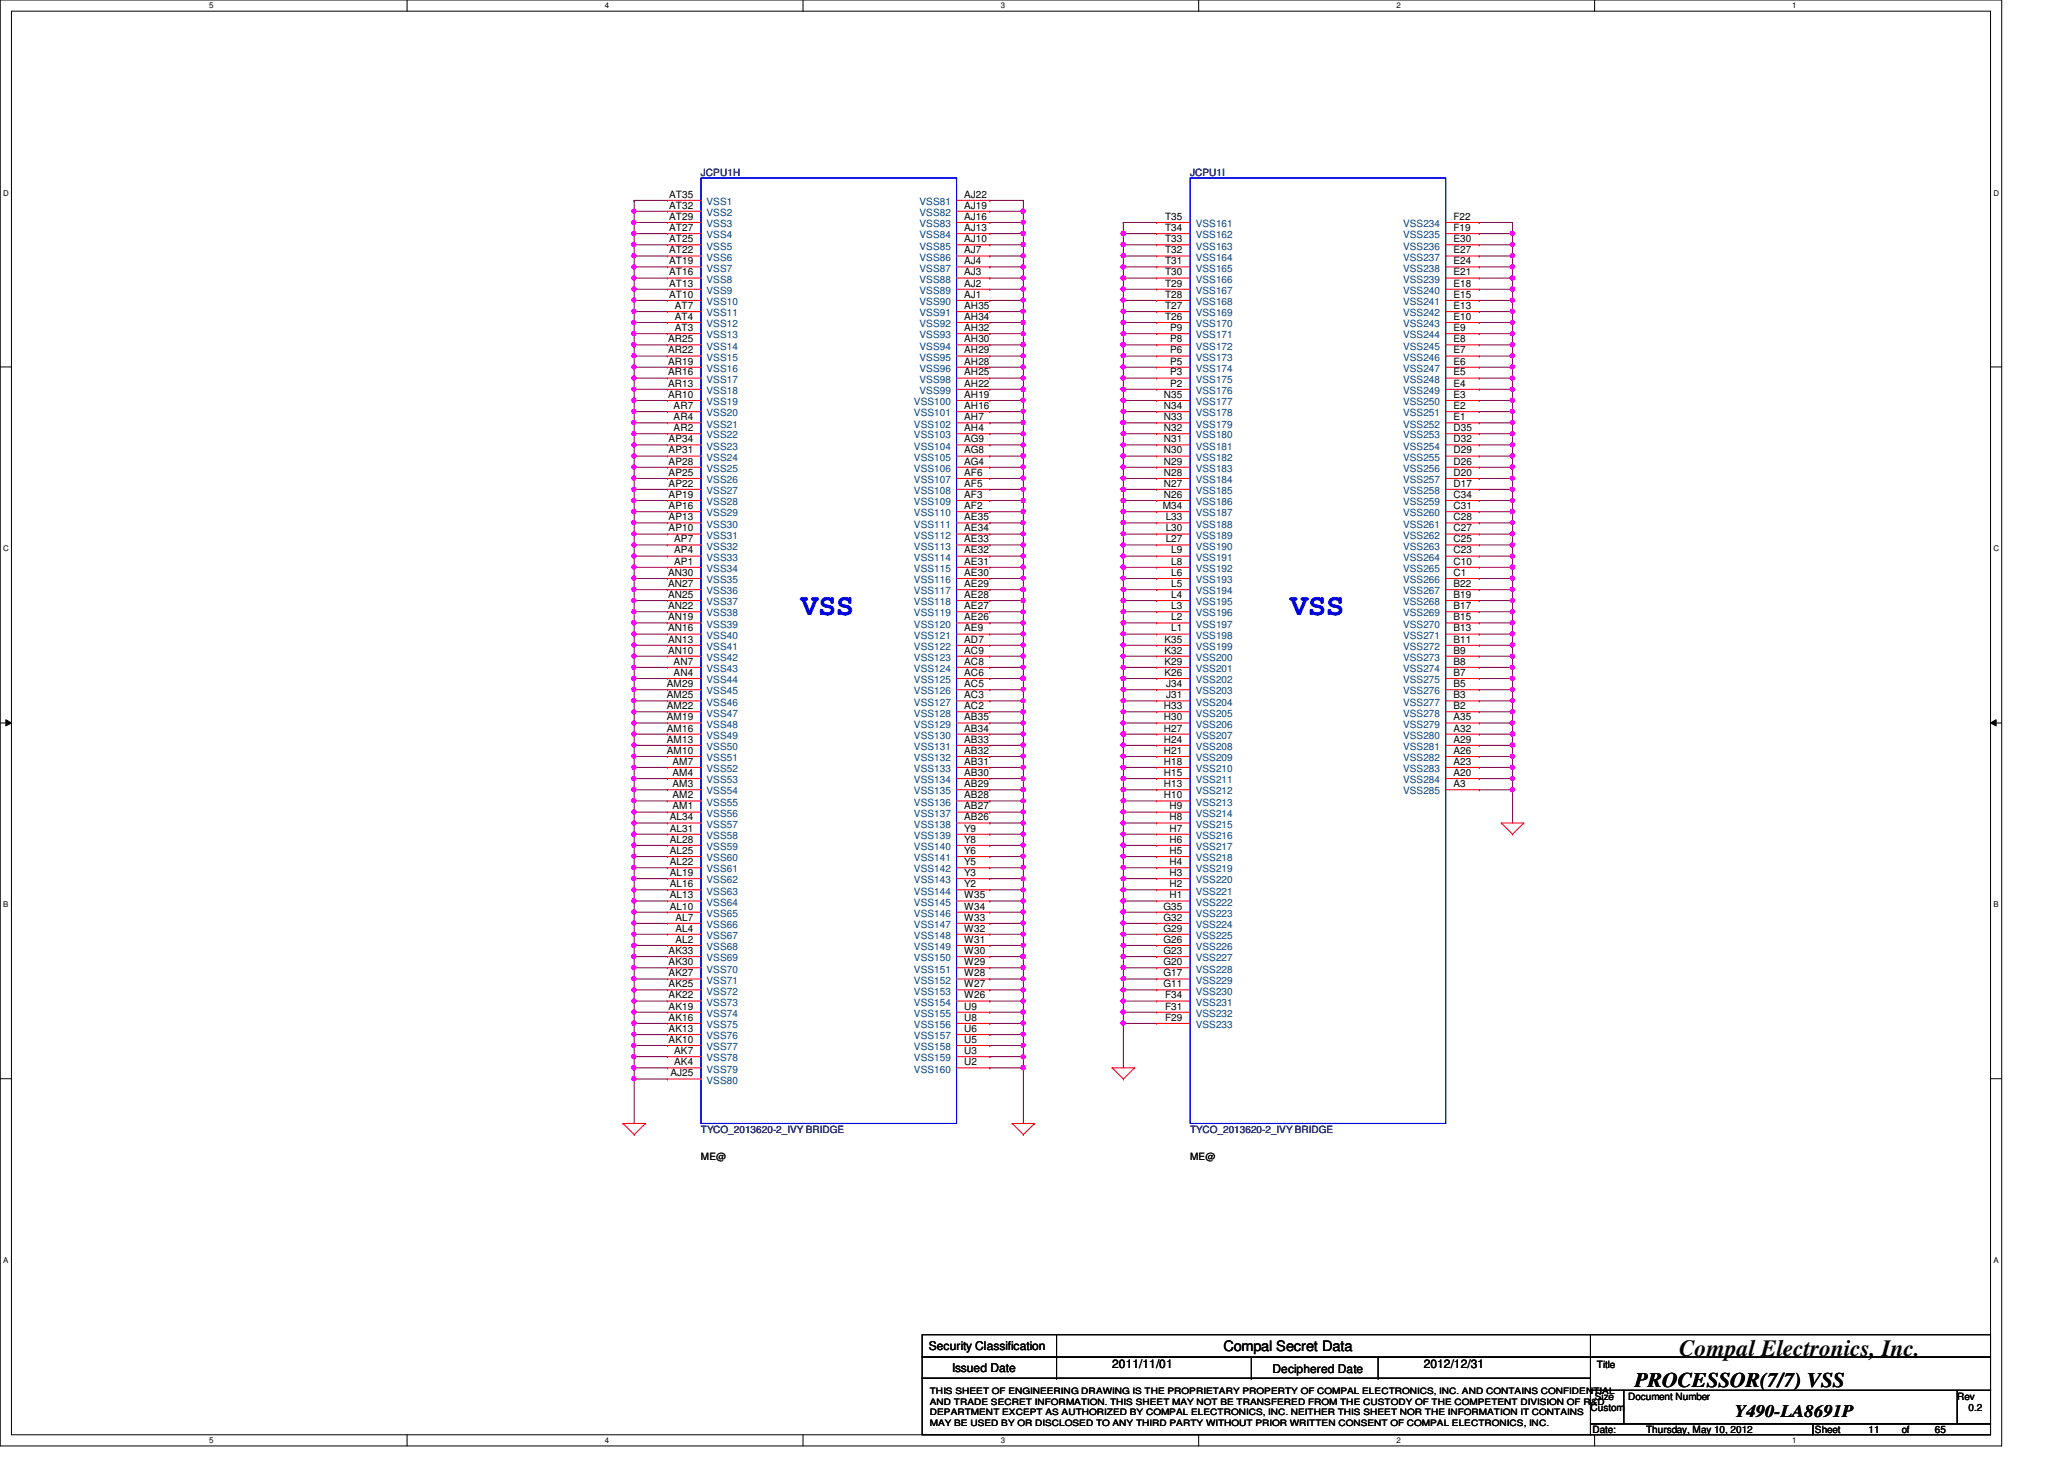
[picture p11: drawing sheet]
<svg xmlns="http://www.w3.org/2000/svg" width="297mm" height="210mm" viewBox="0 0 297 210" stroke-linecap="round" stroke-linejoin="round" font-family="sans-serif">
<defs><g id="words">
<g font-size="4.3" fill="#00f">
<text x="115.3" y="88.4">VSS</text>
<text x="185.7" y="88.4">VSS</text>
</g>
<text font-size="3.3" x="241.7" y="195.1">Compal Electronics, Inc.</text>
<text font-size="3" x="235.3" y="199.6">PROCESSOR(7/7) VSS</text>
<text font-size="2.5" x="249.7" y="203.9">Y490-LA8691P</text>
<text font-size="2.1" x="176.1" y="194.4">Compal Secret Data</text>
<g font-size="1.7">
<text x="133.7" y="194.3">Security Classification</text>
<text x="137" y="197.3">Issued Date</text>
<text x="160.1" y="196.8">2011/11/01</text>
<text x="183.1" y="197.5">Deciphered Date</text>
<text x="204.9" y="196.8">2012/12/31</text>
</g>
<g font-size="1.4">
<text x="96.3" y="28.4">AT35</text>
<text x="138.8" y="28.4">AJ22</text>
<text x="96.3" y="30">AT32</text>
<text x="96.3" y="31.6">AT29</text>
<text x="96.3" y="33.2">AT27</text>
<text x="96.3" y="34.8">AT25</text>
<text x="138.8" y="30">AJ19</text>
<text x="138.8" y="31.6">AJ16</text>
<text x="138.8" y="33.2">AJ13</text>
<text x="138.8" y="34.8">AJ10</text>
<text x="167.7" y="31.6">T35</text>
<text x="167.7" y="33.2">T34</text>
<text x="167.7" y="34.8">T33</text>
<text x="209.2" y="31.6">F22</text>
<text x="209.2" y="33.2">F19</text>
<text x="209.2" y="34.8">E30</text>
<text x="96.3" y="36.4">AT22</text>
<text x="96.3" y="38">AT19</text>
<text x="96.3" y="39.6">AT16</text>
<text x="96.3" y="41.2">AT13</text>
<text x="138.8" y="36.4">AJ7</text>
<text x="138.8" y="38">AJ4</text>
<text x="138.8" y="39.6">AJ3</text>
<text x="138.8" y="41.2">AJ2</text>
<text x="167.7" y="36.4">T32</text>
<text x="167.7" y="38">T31</text>
<text x="167.7" y="39.6">T30</text>
<text x="167.7" y="41.2">T29</text>
<text x="209.2" y="36.4">E27</text>
<text x="209.2" y="38">E24</text>
<text x="209.2" y="39.6">E21</text>
<text x="209.2" y="41.2">E18</text>
<text x="96.3" y="42.8">AT10</text>
<text x="97.1" y="44.4">AT7</text>
<text x="97.1" y="46">AT4</text>
<text x="97.1" y="47.6">AT3</text>
<text x="138.8" y="42.8">AJ1</text>
<text x="138.8" y="44.4">AH35</text>
<text x="138.8" y="46">AH34</text>
<text x="138.8" y="47.6">AH32</text>
<text x="167.7" y="42.8">T28</text>
<text x="167.7" y="44.4">T27</text>
<text x="167.7" y="46">T26</text>
<text x="168.4" y="47.6">P9</text>
<text x="209.2" y="42.8">E15</text>
<text x="209.2" y="44.4">E13</text>
<text x="209.2" y="46">E10</text>
<text x="209.2" y="47.6">E9</text>
<text x="96.1" y="49.2">AR25</text>
<text x="96.1" y="50.8">AR22</text>
<text x="96.1" y="52.5">AR19</text>
<text x="138.8" y="49.2">AH30</text>
<text x="138.8" y="50.8">AH29</text>
<text x="138.8" y="52.5">AH28</text>
<text x="168.4" y="49.2">P8</text>
<text x="168.4" y="50.8">P6</text>
<text x="168.4" y="52.5">P5</text>
<text x="209.2" y="49.2">E8</text>
<text x="209.2" y="50.8">E7</text>
<text x="209.2" y="52.5">E6</text>
<text x="96.1" y="54">AR16</text>
<text x="96.1" y="55.6">AR13</text>
<text x="96.1" y="57.2">AR10</text>
<text x="96.9" y="58.8">AR7</text>
<text x="138.8" y="54">AH25</text>
<text x="138.8" y="55.6">AH22</text>
<text x="138.8" y="57.2">AH19</text>
<text x="138.8" y="58.8">AH16</text>
<text x="167.5" y="57.2">N35</text>
<text x="167.5" y="58.8">N34</text>
<text x="168.4" y="54">P3</text>
<text x="168.4" y="55.6">P2</text>
<text x="209.2" y="54">E5</text>
<text x="209.2" y="55.6">E4</text>
<text x="209.2" y="57.2">E3</text>
<text x="209.2" y="58.8">E2</text>
<text x="96.2" y="63.6">AP34</text>
<text x="96.2" y="65.2">AP31</text>
<text x="96.9" y="60.5">AR4</text>
<text x="96.9" y="62">AR2</text>
<text x="138.8" y="60.5">AH7</text>
<text x="138.8" y="62">AH4</text>
<text x="138.8" y="63.6">AG9</text>
<text x="138.8" y="65.2">AG8</text>
<text x="167.5" y="60.5">N33</text>
<text x="167.5" y="62">N32</text>
<text x="167.5" y="63.6">N31</text>
<text x="167.5" y="65.2">N30</text>
<text x="209.2" y="60.5">E1</text>
<text x="209.2" y="62">D35</text>
<text x="209.2" y="63.6">D32</text>
<text x="209.2" y="65.2">D29</text>
<text x="96.2" y="66.8">AP28</text>
<text x="96.2" y="68.5">AP25</text>
<text x="96.2" y="70">AP22</text>
<text x="96.2" y="71.6">AP19</text>
<text x="138.8" y="66.8">AG4</text>
<text x="138.8" y="68.5">AF6</text>
<text x="138.8" y="70">AF5</text>
<text x="138.8" y="71.6">AF3</text>
<text x="167.5" y="66.8">N29</text>
<text x="167.5" y="68.5">N28</text>
<text x="167.5" y="70">N27</text>
<text x="167.5" y="71.6">N26</text>
<text x="209.2" y="66.8">D26</text>
<text x="209.2" y="68.5">D20</text>
<text x="209.2" y="70">D17</text>
<text x="209.2" y="71.6">C34</text>
<text x="96.2" y="73.2">AP16</text>
<text x="96.2" y="74.8">AP13</text>
<text x="96.2" y="76.5">AP10</text>
<text x="138.8" y="73.2">AF2</text>
<text x="138.8" y="74.8">AE35</text>
<text x="138.8" y="76.5">AE34</text>
<text x="167.3" y="73.2">M34</text>
<text x="167.8" y="74.8">L33</text>
<text x="167.8" y="76.5">L30</text>
<text x="209.2" y="73.2">C31</text>
<text x="209.2" y="74.8">C28</text>
<text x="209.2" y="76.5">C27</text>
<text x="96.1" y="82.8">AN30</text>
<text x="97" y="78">AP7</text>
<text x="97" y="79.6">AP4</text>
<text x="97" y="81.2">AP1</text>
<text x="138.8" y="78">AE33</text>
<text x="138.8" y="79.6">AE32</text>
<text x="138.8" y="81.2">AE31</text>
<text x="138.8" y="82.8">AE30</text>
<text x="167.8" y="78">L27</text>
<text x="168.6" y="79.6">L9</text>
<text x="168.6" y="81.2">L8</text>
<text x="168.6" y="82.8">L6</text>
<text x="209.2" y="78">C25</text>
<text x="209.2" y="79.6">C23</text>
<text x="209.2" y="81.2">C10</text>
<text x="209.2" y="82.8">C1</text>
<text x="96.1" y="84.5">AN27</text>
<text x="96.1" y="86">AN25</text>
<text x="96.1" y="87.6">AN22</text>
<text x="96.1" y="89.2">AN19</text>
<text x="138.8" y="84.5">AE29</text>
<text x="138.8" y="86">AE28</text>
<text x="138.8" y="87.6">AE27</text>
<text x="138.8" y="89.2">AE26</text>
<text x="168.6" y="84.5">L5</text>
<text x="168.6" y="86">L4</text>
<text x="168.6" y="87.6">L3</text>
<text x="168.6" y="89.2">L2</text>
<text x="209.2" y="84.5">B22</text>
<text x="209.2" y="86">B19</text>
<text x="209.2" y="87.6">B17</text>
<text x="209.2" y="89.2">B15</text>
<text x="96.1" y="90.8">AN16</text>
<text x="96.1" y="92.5">AN13</text>
<text x="96.1" y="94">AN10</text>
<text x="96.9" y="95.6">AN7</text>
<text x="138.8" y="90.8">AE9</text>
<text x="138.8" y="92.5">AD7</text>
<text x="138.8" y="94">AC9</text>
<text x="138.8" y="95.6">AC8</text>
<text x="167.6" y="92.5">K35</text>
<text x="167.6" y="94">K32</text>
<text x="167.6" y="95.6">K29</text>
<text x="168.6" y="90.8">L1</text>
<text x="209.2" y="90.8">B13</text>
<text x="209.2" y="92.5">B11</text>
<text x="209.2" y="94">B9</text>
<text x="209.2" y="95.6">B8</text>
<text x="96" y="98.8">AM29</text>
<text x="96" y="100.5">AM25</text>
<text x="96.9" y="97.2">AN4</text>
<text x="138.8" y="97.2">AC6</text>
<text x="138.8" y="98.8">AC5</text>
<text x="138.8" y="100.5">AC3</text>
<text x="167.6" y="97.2">K26</text>
<text x="167.8" y="98.8">J34</text>
<text x="167.8" y="100.5">J31</text>
<text x="209.2" y="97.2">B7</text>
<text x="209.2" y="98.8">B5</text>
<text x="209.2" y="100.5">B3</text>
<text x="96" y="102">AM22</text>
<text x="96" y="103.6">AM19</text>
<text x="96" y="105.2">AM16</text>
<text x="96" y="106.8">AM13</text>
<text x="138.8" y="102">AC2</text>
<text x="138.8" y="103.6">AB35</text>
<text x="138.8" y="105.2">AB34</text>
<text x="138.8" y="106.8">AB33</text>
<text x="167.5" y="102">H33</text>
<text x="167.5" y="103.6">H30</text>
<text x="167.5" y="105.2">H27</text>
<text x="167.5" y="106.8">H24</text>
<text x="209.2" y="102">B2</text>
<text x="209.2" y="103.6">A35</text>
<text x="209.2" y="105.2">A32</text>
<text x="209.2" y="106.8">A29</text>
<text x="96" y="108.5">AM10</text>
<text x="96.8" y="110">AM7</text>
<text x="96.8" y="111.6">AM4</text>
<text x="96.8" y="113.2">AM3</text>
<text x="138.8" y="108.5">AB32</text>
<text x="138.8" y="110">AB31</text>
<text x="138.8" y="111.6">AB30</text>
<text x="138.8" y="113.2">AB29</text>
<text x="167.5" y="108.5">H21</text>
<text x="167.5" y="110">H18</text>
<text x="167.5" y="111.6">H15</text>
<text x="167.5" y="113.2">H13</text>
<text x="209.2" y="108.5">A26</text>
<text x="209.2" y="110">A23</text>
<text x="209.2" y="111.6">A20</text>
<text x="209.2" y="113.2">A3</text>
<text x="96.4" y="118">AL34</text>
<text x="96.4" y="119.6">AL31</text>
<text x="96.8" y="114.9">AM2</text>
<text x="96.8" y="116.5">AM1</text>
<text x="138.8" y="114.9">AB28</text>
<text x="138.8" y="116.5">AB27</text>
<text x="138.8" y="118">AB26</text>
<text x="138.8" y="119.6">Y9</text>
<text x="167.5" y="114.9">H10</text>
<text x="168.3" y="116.5">H9</text>
<text x="168.3" y="118">H8</text>
<text x="168.3" y="119.6">H7</text>
<text x="96.4" y="121.2">AL28</text>
<text x="96.4" y="122.9">AL25</text>
<text x="96.4" y="124.5">AL22</text>
<text x="138.8" y="121.2">Y8</text>
<text x="138.8" y="122.9">Y6</text>
<text x="138.8" y="124.5">Y5</text>
<text x="168.3" y="121.2">H6</text>
<text x="168.3" y="122.9">H5</text>
<text x="168.3" y="124.5">H4</text>
<text x="96.4" y="126">AL19</text>
<text x="96.4" y="127.6">AL16</text>
<text x="96.4" y="129.2">AL13</text>
<text x="96.4" y="130.9">AL10</text>
<text x="138.8" y="126">Y3</text>
<text x="138.8" y="127.6">Y2</text>
<text x="138.8" y="129.2">W35</text>
<text x="138.8" y="130.9">W34</text>
<text x="167.5" y="130.9">G35</text>
<text x="168.3" y="126">H3</text>
<text x="168.3" y="127.6">H2</text>
<text x="168.3" y="129.2">H1</text>
<text x="96.2" y="137.2">AK33</text>
<text x="97.2" y="132.5">AL7</text>
<text x="97.2" y="134">AL4</text>
<text x="97.2" y="135.6">AL2</text>
<text x="138.8" y="132.5">W33</text>
<text x="138.8" y="134">W32</text>
<text x="138.8" y="135.6">W31</text>
<text x="138.8" y="137.2">W30</text>
<text x="167.5" y="132.5">G32</text>
<text x="167.5" y="134">G29</text>
<text x="167.5" y="135.6">G26</text>
<text x="167.5" y="137.2">G23</text>
<text x="96.2" y="138.9">AK30</text>
<text x="96.2" y="140.5">AK27</text>
<text x="96.2" y="142">AK25</text>
<text x="96.2" y="143.6">AK22</text>
<text x="138.8" y="138.9">W29</text>
<text x="138.8" y="140.5">W28</text>
<text x="138.8" y="142">W27</text>
<text x="138.8" y="143.6">W26</text>
<text x="167.5" y="138.9">G20</text>
<text x="167.5" y="140.5">G17</text>
<text x="167.5" y="142">G11</text>
<text x="167.7" y="143.6">F34</text>
<text x="96.2" y="145.2">AK19</text>
<text x="96.2" y="146.9">AK16</text>
<text x="96.2" y="148.5">AK13</text>
<text x="138.8" y="145.2">U9</text>
<text x="138.8" y="146.9">U8</text>
<text x="138.8" y="148.5">U6</text>
<text x="167.7" y="145.2">F31</text>
<text x="167.7" y="146.9">F29</text>
<text x="96.2" y="150">AK10</text>
<text x="96.5" y="154.9">AJ25</text>
<text x="97" y="151.6">AK7</text>
<text x="97" y="153.2">AK4</text>
<text x="138.8" y="150">U5</text>
<text x="138.8" y="151.6">U3</text>
<text x="138.8" y="153.2">U2</text>
<text x="100.9" y="166.8">ME@</text>
<text x="171.3" y="166.8">ME@</text>
<text x="229.8" y="196.8">Title</text>
<text x="228.9" y="203">Custom</text>
<text x="229.5" y="201.4">Size</text>
<text x="234.3" y="201.4">Document Number</text>
<text x="281.7" y="201.4">Rev</text>
<text x="283.3" y="203">0.2</text>
<text x="229.2" y="206.2">Date:</text>
<text x="236.9" y="206.2">Thursday, May 10, 2012</text>
<text x="261.2" y="206.2">Sheet</text>
<text x="268.9" y="206.2">11</text>
<text x="273.7" y="206.2">of</text>
<text x="278.5" y="206.2">65</text>
</g>
<g font-size="1.4" fill="#000080">
<text x="100.9" y="25.4">JCPU1H</text>
<text x="171.3" y="25.4">JCPU1I</text>
<text x="100.9" y="163">TYCO_2013620-2_IVY BRIDGE</text>
<text x="171.3" y="163">TYCO_2013620-2_IVY BRIDGE</text>
</g>
<g font-size="1.4" fill="#004080">
<text x="101.7" y="29.5">VSS1</text>
<text x="132.3" y="29.5">VSS81</text>
<text x="101.7" y="31.1">VSS2</text>
<text x="101.7" y="32.7">VSS3</text>
<text x="101.7" y="34.3">VSS4</text>
<text x="101.7" y="35.9">VSS5</text>
<text x="132.3" y="31.1">VSS82</text>
<text x="132.3" y="32.7">VSS83</text>
<text x="132.3" y="34.3">VSS84</text>
<text x="132.3" y="35.9">VSS85</text>
<text x="172.1" y="32.7">VSS161</text>
<text x="172.1" y="34.3">VSS162</text>
<text x="172.1" y="35.9">VSS163</text>
<text x="201.9" y="32.7">VSS234</text>
<text x="201.9" y="34.3">VSS235</text>
<text x="201.9" y="35.9">VSS236</text>
<text x="101.7" y="37.5">VSS6</text>
<text x="101.7" y="39.1">VSS7</text>
<text x="101.7" y="40.7">VSS8</text>
<text x="132.3" y="37.5">VSS86</text>
<text x="132.3" y="39.1">VSS87</text>
<text x="132.3" y="40.7">VSS88</text>
<text x="172.1" y="37.5">VSS164</text>
<text x="172.1" y="39.1">VSS165</text>
<text x="172.1" y="40.7">VSS166</text>
<text x="201.9" y="37.5">VSS237</text>
<text x="201.9" y="39.1">VSS238</text>
<text x="201.9" y="40.7">VSS239</text>
<text x="101.7" y="42.3">VSS9</text>
<text x="101.7" y="43.9">VSS10</text>
<text x="101.7" y="45.5">VSS11</text>
<text x="101.7" y="47.1">VSS12</text>
<text x="132.3" y="42.3">VSS89</text>
<text x="132.3" y="43.9">VSS90</text>
<text x="132.3" y="45.5">VSS91</text>
<text x="132.3" y="47.1">VSS92</text>
<text x="172.1" y="42.3">VSS167</text>
<text x="172.1" y="43.9">VSS168</text>
<text x="172.1" y="45.5">VSS169</text>
<text x="172.1" y="47.1">VSS170</text>
<text x="201.9" y="42.3">VSS240</text>
<text x="201.9" y="43.9">VSS241</text>
<text x="201.9" y="45.5">VSS242</text>
<text x="201.9" y="47.1">VSS243</text>
<text x="101.7" y="48.7">VSS13</text>
<text x="101.7" y="50.3">VSS14</text>
<text x="101.7" y="51.9">VSS15</text>
<text x="101.7" y="53.5">VSS16</text>
<text x="132.3" y="48.7">VSS93</text>
<text x="132.3" y="50.3">VSS94</text>
<text x="132.3" y="51.9">VSS95</text>
<text x="132.3" y="53.5">VSS96</text>
<text x="172.1" y="48.7">VSS171</text>
<text x="172.1" y="50.3">VSS172</text>
<text x="172.1" y="51.9">VSS173</text>
<text x="172.1" y="53.5">VSS174</text>
<text x="201.9" y="48.7">VSS244</text>
<text x="201.9" y="50.3">VSS245</text>
<text x="201.9" y="51.9">VSS246</text>
<text x="201.9" y="53.5">VSS247</text>
<text x="101.7" y="55.1">VSS17</text>
<text x="101.7" y="56.7">VSS18</text>
<text x="101.7" y="58.3">VSS19</text>
<text x="101.7" y="59.9">VSS20</text>
<text x="131.5" y="58.3">VSS100</text>
<text x="131.5" y="59.9">VSS101</text>
<text x="132.3" y="55.1">VSS98</text>
<text x="132.3" y="56.7">VSS99</text>
<text x="172.1" y="55.1">VSS175</text>
<text x="172.1" y="56.7">VSS176</text>
<text x="172.1" y="58.3">VSS177</text>
<text x="172.1" y="59.9">VSS178</text>
<text x="201.9" y="55.1">VSS248</text>
<text x="201.9" y="56.7">VSS249</text>
<text x="201.9" y="58.3">VSS250</text>
<text x="201.9" y="59.9">VSS251</text>
<text x="101.7" y="61.5">VSS21</text>
<text x="101.7" y="63.1">VSS22</text>
<text x="101.7" y="64.7">VSS23</text>
<text x="131.5" y="61.5">VSS102</text>
<text x="131.5" y="63.1">VSS103</text>
<text x="131.5" y="64.7">VSS104</text>
<text x="172.1" y="61.5">VSS179</text>
<text x="172.1" y="63.1">VSS180</text>
<text x="172.1" y="64.7">VSS181</text>
<text x="201.9" y="61.5">VSS252</text>
<text x="201.9" y="63.1">VSS253</text>
<text x="201.9" y="64.7">VSS254</text>
<text x="101.7" y="66.3">VSS24</text>
<text x="101.7" y="67.9">VSS25</text>
<text x="101.7" y="69.5">VSS26</text>
<text x="101.7" y="71.1">VSS27</text>
<text x="131.5" y="66.3">VSS105</text>
<text x="131.5" y="67.9">VSS106</text>
<text x="131.5" y="69.5">VSS107</text>
<text x="131.5" y="71.1">VSS108</text>
<text x="172.1" y="66.3">VSS182</text>
<text x="172.1" y="67.9">VSS183</text>
<text x="172.1" y="69.5">VSS184</text>
<text x="172.1" y="71.1">VSS185</text>
<text x="201.9" y="66.3">VSS255</text>
<text x="201.9" y="67.9">VSS256</text>
<text x="201.9" y="69.5">VSS257</text>
<text x="201.9" y="71.1">VSS258</text>
<text x="101.7" y="72.7">VSS28</text>
<text x="101.7" y="74.3">VSS29</text>
<text x="101.7" y="75.9">VSS30</text>
<text x="101.7" y="77.5">VSS31</text>
<text x="131.5" y="72.7">VSS109</text>
<text x="131.5" y="74.3">VSS110</text>
<text x="131.5" y="75.9">VSS111</text>
<text x="131.5" y="77.5">VSS112</text>
<text x="172.1" y="72.7">VSS186</text>
<text x="172.1" y="74.3">VSS187</text>
<text x="172.1" y="75.9">VSS188</text>
<text x="172.1" y="77.5">VSS189</text>
<text x="201.9" y="72.7">VSS259</text>
<text x="201.9" y="74.3">VSS260</text>
<text x="201.9" y="75.9">VSS261</text>
<text x="201.9" y="77.5">VSS262</text>
<text x="101.7" y="79.1">VSS32</text>
<text x="101.7" y="80.7">VSS33</text>
<text x="101.7" y="82.3">VSS34</text>
<text x="101.7" y="83.9">VSS35</text>
<text x="131.5" y="79.1">VSS113</text>
<text x="131.5" y="80.7">VSS114</text>
<text x="131.5" y="82.3">VSS115</text>
<text x="131.5" y="83.9">VSS116</text>
<text x="172.1" y="79.1">VSS190</text>
<text x="172.1" y="80.7">VSS191</text>
<text x="172.1" y="82.3">VSS192</text>
<text x="172.1" y="83.9">VSS193</text>
<text x="201.9" y="79.1">VSS263</text>
<text x="201.9" y="80.7">VSS264</text>
<text x="201.9" y="82.3">VSS265</text>
<text x="201.9" y="83.9">VSS266</text>
<text x="101.7" y="85.5">VSS36</text>
<text x="101.7" y="87.1">VSS37</text>
<text x="101.7" y="88.7">VSS38</text>
<text x="131.5" y="85.5">VSS117</text>
<text x="131.5" y="87.1">VSS118</text>
<text x="131.5" y="88.7">VSS119</text>
<text x="172.1" y="85.5">VSS194</text>
<text x="172.1" y="87.1">VSS195</text>
<text x="172.1" y="88.7">VSS196</text>
<text x="201.9" y="85.5">VSS267</text>
<text x="201.9" y="87.1">VSS268</text>
<text x="201.9" y="88.7">VSS269</text>
<text x="101.7" y="90.3">VSS39</text>
<text x="101.7" y="91.9">VSS40</text>
<text x="101.7" y="93.5">VSS41</text>
<text x="101.7" y="95.1">VSS42</text>
<text x="131.5" y="90.3">VSS120</text>
<text x="131.5" y="91.9">VSS121</text>
<text x="131.5" y="93.5">VSS122</text>
<text x="131.5" y="95.1">VSS123</text>
<text x="172.1" y="90.3">VSS197</text>
<text x="172.1" y="91.9">VSS198</text>
<text x="172.1" y="93.5">VSS199</text>
<text x="172.1" y="95.1">VSS200</text>
<text x="201.9" y="90.3">VSS270</text>
<text x="201.9" y="91.9">VSS271</text>
<text x="201.9" y="93.5">VSS272</text>
<text x="201.9" y="95.1">VSS273</text>
<text x="101.7" y="96.7">VSS43</text>
<text x="101.7" y="98.3">VSS44</text>
<text x="101.7" y="99.9">VSS45</text>
<text x="101.7" y="101.5">VSS46</text>
<text x="131.5" y="96.7">VSS124</text>
<text x="131.5" y="98.3">VSS125</text>
<text x="131.5" y="99.9">VSS126</text>
<text x="131.5" y="101.5">VSS127</text>
<text x="172.1" y="96.7">VSS201</text>
<text x="172.1" y="98.3">VSS202</text>
<text x="172.1" y="99.9">VSS203</text>
<text x="172.1" y="101.5">VSS204</text>
<text x="201.9" y="96.7">VSS274</text>
<text x="201.9" y="98.3">VSS275</text>
<text x="201.9" y="99.9">VSS276</text>
<text x="201.9" y="101.5">VSS277</text>
<text x="101.7" y="103.1">VSS47</text>
<text x="101.7" y="104.7">VSS48</text>
<text x="101.7" y="106.3">VSS49</text>
<text x="101.7" y="107.9">VSS50</text>
<text x="131.5" y="103.1">VSS128</text>
<text x="131.5" y="104.7">VSS129</text>
<text x="131.5" y="106.3">VSS130</text>
<text x="131.5" y="107.9">VSS131</text>
<text x="172.1" y="103.1">VSS205</text>
<text x="172.1" y="104.7">VSS206</text>
<text x="172.1" y="106.3">VSS207</text>
<text x="172.1" y="107.9">VSS208</text>
<text x="201.9" y="103.1">VSS278</text>
<text x="201.9" y="104.7">VSS279</text>
<text x="201.9" y="106.3">VSS280</text>
<text x="201.9" y="107.9">VSS281</text>
<text x="101.7" y="109.5">VSS51</text>
<text x="101.7" y="111.1">VSS52</text>
<text x="101.7" y="112.7">VSS53</text>
<text x="131.5" y="109.5">VSS132</text>
<text x="131.5" y="111.1">VSS133</text>
<text x="131.5" y="112.7">VSS134</text>
<text x="172.1" y="109.5">VSS209</text>
<text x="172.1" y="111.1">VSS210</text>
<text x="172.1" y="112.7">VSS211</text>
<text x="201.9" y="109.5">VSS282</text>
<text x="201.9" y="111.1">VSS283</text>
<text x="201.9" y="112.7">VSS284</text>
<text x="101.7" y="114.3">VSS54</text>
<text x="101.7" y="115.9">VSS55</text>
<text x="101.7" y="117.5">VSS56</text>
<text x="101.7" y="119.1">VSS57</text>
<text x="131.5" y="114.3">VSS135</text>
<text x="131.5" y="115.9">VSS136</text>
<text x="131.5" y="117.5">VSS137</text>
<text x="131.5" y="119.1">VSS138</text>
<text x="172.1" y="114.3">VSS212</text>
<text x="172.1" y="115.9">VSS213</text>
<text x="172.1" y="117.5">VSS214</text>
<text x="172.1" y="119.1">VSS215</text>
<text x="201.9" y="114.3">VSS285</text>
<text x="101.7" y="120.7">VSS58</text>
<text x="101.7" y="122.3">VSS59</text>
<text x="101.7" y="123.9">VSS60</text>
<text x="101.7" y="125.5">VSS61</text>
<text x="131.5" y="120.7">VSS139</text>
<text x="131.5" y="122.3">VSS140</text>
<text x="131.5" y="123.9">VSS141</text>
<text x="131.5" y="125.5">VSS142</text>
<text x="172.1" y="120.7">VSS216</text>
<text x="172.1" y="122.3">VSS217</text>
<text x="172.1" y="123.9">VSS218</text>
<text x="172.1" y="125.5">VSS219</text>
<text x="101.7" y="127.1">VSS62</text>
<text x="101.7" y="128.7">VSS63</text>
<text x="101.7" y="130.3">VSS64</text>
<text x="101.7" y="131.9">VSS65</text>
<text x="131.5" y="127.1">VSS143</text>
<text x="131.5" y="128.7">VSS144</text>
<text x="131.5" y="130.3">VSS145</text>
<text x="131.5" y="131.9">VSS146</text>
<text x="172.1" y="127.1">VSS220</text>
<text x="172.1" y="128.7">VSS221</text>
<text x="172.1" y="130.3">VSS222</text>
<text x="172.1" y="131.9">VSS223</text>
<text x="101.7" y="133.5">VSS66</text>
<text x="101.7" y="135.1">VSS67</text>
<text x="101.7" y="136.7">VSS68</text>
<text x="131.5" y="133.5">VSS147</text>
<text x="131.5" y="135.1">VSS148</text>
<text x="131.5" y="136.7">VSS149</text>
<text x="172.1" y="133.5">VSS224</text>
<text x="172.1" y="135.1">VSS225</text>
<text x="172.1" y="136.7">VSS226</text>
<text x="101.7" y="138.3">VSS69</text>
<text x="101.7" y="139.9">VSS70</text>
<text x="101.7" y="141.5">VSS71</text>
<text x="101.7" y="143.1">VSS72</text>
<text x="131.5" y="138.3">VSS150</text>
<text x="131.5" y="139.9">VSS151</text>
<text x="131.5" y="141.5">VSS152</text>
<text x="131.5" y="143.1">VSS153</text>
<text x="172.1" y="138.3">VSS227</text>
<text x="172.1" y="139.9">VSS228</text>
<text x="172.1" y="141.5">VSS229</text>
<text x="172.1" y="143.1">VSS230</text>
<text x="101.7" y="144.7">VSS73</text>
<text x="101.7" y="146.3">VSS74</text>
<text x="101.7" y="147.9">VSS75</text>
<text x="101.7" y="149.5">VSS76</text>
<text x="131.5" y="144.7">VSS154</text>
<text x="131.5" y="146.3">VSS155</text>
<text x="131.5" y="147.9">VSS156</text>
<text x="131.5" y="149.5">VSS157</text>
<text x="172.1" y="144.7">VSS231</text>
<text x="172.1" y="146.3">VSS232</text>
<text x="172.1" y="147.9">VSS233</text>
<text x="101.7" y="151.1">VSS77</text>
<text x="101.7" y="152.7">VSS78</text>
<text x="101.7" y="154.3">VSS79</text>
<text x="101.7" y="155.9">VSS80</text>
<text x="131.5" y="151.1">VSS158</text>
<text x="131.5" y="152.7">VSS159</text>
<text x="131.5" y="154.3">VSS160</text>
</g>
<g font-size="1.3">
<text x="133.8" y="200.6">THIS SHEET OF ENGINEERING DRAWING IS THE PROPRIETARY PROPERTY OF COMPAL ELECTRONICS, INC. AND CONTAINS CONFIDENTIAL</text>
<text x="133.8" y="202.1">AND TRADE SECRET INFORMATION. THIS SHEET MAY NOT BE TRANSFERED FROM THE CUSTODY OF THE COMPETENT DIVISION OF R&amp;D</text>
<text x="133.8" y="203.6">DEPARTMENT EXCEPT AS AUTHORIZED BY COMPAL ELECTRONICS, INC. NEITHER THIS SHEET NOR THE INFORMATION IT CONTAINS</text>
<text x="133.8" y="205.1">MAY BE USED BY OR DISCLOSED TO ANY THIRD PARTY WITHOUT PRIOR WRITTEN CONSENT OF COMPAL ELECTRONICS, INC.</text>
</g>
<g font-size="1.1">
<text x="30.1" y="1.1">5</text>
<text x="87" y="1.1">4</text>
<text x="144" y="1.1">3</text>
<text x="201" y="1.1">2</text>
<text x="257.9" y="1.1">1</text>
<text x=".5" y="28.2">D</text>
<text x="286.9" y="28.2">D</text>
<text x=".5" y="79.3">C</text>
<text x="286.9" y="79.3">C</text>
<text x=".5" y="130.6">B</text>
<text x="286.9" y="130.6">B</text>
<text x=".5" y="181.7">A</text>
<text x="286.9" y="181.7">A</text>
<text x="30.1" y="207.6">5</text>
<text x="87" y="207.6">4</text>
<text x="144" y="207.6">3</text>
<text x="201" y="207.6">2</text>
<text x="257.9" y="207.6">1</text>
</g>
</g></defs>
<path d="M0 0h288.1v208h-288.1zM1.6 1.6h284.9v204.8h-284.9z" fill="none" stroke="#000" stroke-width=".14"/>
<g fill="#fff">
<path d="M30.1 .2h.6v1.2h-.6z"/>
<path d="M30.1 206.6h.6v1.2h-.6z"/>
</g>
<path d="M58.6 0v1.6M58.6 206.4v1.6" fill="none" stroke="#000" stroke-width=".14"/>
<g fill="#fff">
<path d="M87 .2h.6v1.2h-.6z"/>
<path d="M87 206.6h.6v1.2h-.6z"/>
</g>
<path d="M115.6 0v1.6M115.6 206.4v1.6" fill="none" stroke="#000" stroke-width=".14"/>
<g fill="#fff">
<path d="M144 .2h.6v1.2h-.6z"/>
<path d="M144 206.6h.6v1.2h-.6z"/>
</g>
<path d="M172.5 0v1.6M172.5 206.4v1.6" fill="none" stroke="#000" stroke-width=".14"/>
<g fill="#fff">
<path d="M201 .2h.5v1.2h-.5z"/>
<path d="M201 206.6h.5v1.2h-.5z"/>
</g>
<path d="M229.5 0v1.6M229.5 206.4v1.6" fill="none" stroke="#000" stroke-width=".14"/>
<g fill="#fff">
<path d="M257.9 .2h.6v1.2h-.6z"/>
<path d="M257.9 206.6h.6v1.2h-.6z"/>
<path d="M.5 27.2h.7v1.2h-.7z"/>
<path d="M286.9 27.2h.8v1.2h-.8z"/>
<path d="M.5 78.4h.7v1.1h-.7z"/>
<path d="M286.9 78.4h.8v1.1h-.8z"/>
</g>
<path d="M0 52.8h1.6M286.5 52.8h1.6" fill="none" stroke="#000" stroke-width=".14"/>
<g fill="#fff">
<path d="M.5 129.6h.7v1.2h-.7z"/>
<path d="M286.9 129.6h.7v1.2h-.7z"/>
</g>
<path d="M0 104h1.6M.8 103.5l.8 .5-.8 .4zM286.5 104l.8-.5v.9zM286.5 104h1.6" fill="none" stroke="#000" stroke-width=".14"/>
<path d="M.8 103.5l.8 .5-.8 .4zM286.5 104l.8-.5v.9z" fill="#000"/>
<g fill="#fff">
<path d="M.5 180.8h.7v1.1h-.7z"/>
<path d="M286.9 180.8h.7v1.1h-.7z"/>
</g>
<path d="M0 155.2h1.6M286.5 155.2h1.6" fill="none" stroke="#000" stroke-width=".14"/>
<path d="M142.4 89.6h.1M142.4 97.6h.1M142.4 89.6h4.9M142.4 97.6h4.9M142.4 104h.1M142.4 104h4.9" fill="none" stroke="#800040" stroke-width=".14"/>
<circle cx="147.2" cy="97.6" r=".31" fill="#f0f"/>
<circle cx="147.2" cy="97.6" r=".31" fill="none" stroke="#f0f" stroke-width=".14"/>
<path d="M142.4 80h.1M142.4 94.4h.1M142.4 80h4.9M142.4 94.4h4.9" fill="none" stroke="#800040" stroke-width=".14"/>
<circle cx="147.2" cy="94.4" r=".3" fill="#f0f"/>
<circle cx="147.2" cy="94.4" r=".3" fill="none" stroke="#f0f" stroke-width=".14"/>
<path d="M142.4 86.4h.1M142.4 86.4h4.9M142.4 102.4h.1M142.4 102.4h4.9" fill="none" stroke="#800040" stroke-width=".14"/>
<circle cx="147.2" cy="102.4" r=".3" fill="#f0f"/>
<circle cx="147.2" cy="102.4" r=".3" fill="none" stroke="#f0f" stroke-width=".14"/>
<path d="M142.4 96h.1M142.4 96h4.9" fill="none" stroke="#800040" stroke-width=".14"/>
<circle cx="147.2" cy="96" r=".3" fill="#f0f"/>
<circle cx="147.2" cy="96" r=".3" fill="none" stroke="#f0f" stroke-width=".14"/>
<path d="M142.4 76.8h.1M142.4 76.8h4.9M142.4 100.8h.1M142.4 100.8h4.9" fill="none" stroke="#800040" stroke-width=".14"/>
<circle cx="147.2" cy="76.8" r=".3" fill="#f0f"/>
<circle cx="147.2" cy="76.8" r=".3" fill="none" stroke="#f0f" stroke-width=".14"/>
<path d="M142.4 99.2h.1M142.4 99.2h4.9M142.4 105.6h.1M142.4 105.6h4.9" fill="none" stroke="#800040" stroke-width=".14"/>
<circle cx="147.2" cy="105.6" r=".31" fill="#f0f"/>
<circle cx="147.2" cy="105.6" r=".31" fill="none" stroke="#f0f" stroke-width=".14"/>
<path d="M142.4 88h.1M142.4 91.2h.1M142.4 88h4.9M142.4 91.2h4.9" fill="none" stroke="#800040" stroke-width=".14"/>
<circle cx="147.2" cy="91.2" r=".3" fill="#f0f"/>
<circle cx="147.2" cy="91.2" r=".3" fill="none" stroke="#f0f" stroke-width=".14"/>
<path d="M142.4 32h.1M142.4 32h4.9M142.4 92.8h.1M142.4 92.8h4.9" fill="none" stroke="#800040" stroke-width=".14"/>
<circle cx="147.2" cy="92.8" r=".3" fill="#f0f"/>
<circle cx="147.2" cy="92.8" r=".3" fill="none" stroke="#f0f" stroke-width=".14"/>
<path d="M142.4 38.4h.1M142.4 38.4h4.9M142.4 72h.1M142.4 73.6h.1M142.4 78.4h.1M142.4 72h4.9M142.4 73.6h4.9M142.4 78.4h4.9M142.4 81.6h.1M142.4 83.2h.1M142.4 81.6h4.9M142.4 83.2h4.9" fill="none" stroke="#800040" stroke-width=".14"/>
<circle cx="147.2" cy="78.4" r=".3" fill="#f0f"/>
<circle cx="147.2" cy="78.4" r=".3" fill="none" stroke="#f0f" stroke-width=".14"/>
<g fill="none" stroke="#800040" stroke-width=".14">
<path d="M142.4 35.2h.1M142.4 33.6h.1M142.4 28.8h.1M142.4 36.8h.1M142.4 35.2h4.9M142.4 33.6h4.9M142.4 28.8h4.9M142.4 36.8h4.9M142.4 48h.1M142.4 46.4h.1M142.4 41.6h.1M142.4 43.2h.1"/>
<path d="M142.4 51.2h.1M142.4 44.8h.1M142.4 40h.1M142.4 48h4.9M142.4 46.4h4.9M142.4 41.6h4.9M142.4 43.2h4.9M142.4 51.2h4.9M142.4 44.8h4.9M142.4 40h4.9M142.4 70.4h.1M142.4 62.4h.1"/>
<path d="M142.4 65.6h.1M142.4 70.4h4.9M142.4 62.4h4.9M142.4 65.6h4.9"/>
</g>
<circle cx="147.2" cy="65.6" r=".31" fill="#f0f"/>
<circle cx="147.2" cy="65.6" r=".31" fill="none" stroke="#f0f" stroke-width=".14"/>
<path d="M142.4 30.4h.1M142.4 30.4h4.9" fill="none" stroke="#800040" stroke-width=".14"/>
<circle cx="147.2" cy="30.4" r=".3" fill="#f0f"/>
<circle cx="147.2" cy="30.4" r=".3" fill="none" stroke="#f0f" stroke-width=".14"/>
<path d="M142.4 64h.1M142.4 64h4.9" fill="none" stroke="#800040" stroke-width=".14"/>
<circle cx="147.2" cy="64" r=".3" fill="#f0f"/>
<circle cx="147.2" cy="64" r=".3" fill="none" stroke="#f0f" stroke-width=".14"/>
<path d="M142.4 68.8h.1M142.4 68.8h4.9" fill="none" stroke="#800040" stroke-width=".14"/>
<circle cx="147.2" cy="68.8" r=".3" fill="#f0f"/>
<circle cx="147.2" cy="68.8" r=".3" fill="none" stroke="#f0f" stroke-width=".14"/>
<path d="M142.4 57.6h.1M142.4 56h.1M142.4 57.6h4.9M142.4 56h4.9M142.4 67.2h.1M142.4 67.2h4.9" fill="none" stroke="#800040" stroke-width=".14"/>
<circle cx="147.2" cy="56" r=".3" fill="#f0f"/>
<circle cx="147.2" cy="56" r=".3" fill="none" stroke="#f0f" stroke-width=".14"/>
<g fill="none" stroke="#800040" stroke-width=".14">
<path d="M142.4 52.8h.1M142.4 49.6h.1M142.4 59.2h.1M142.4 52.8h4.9M142.4 49.6h4.9M142.4 59.2h4.9M142.4 60.8h.1M142.4 75.2h.1M142.4 60.8h4.9M142.4 75.2h4.9M142.4 124.8h.1M142.4 120h.1"/>
<path d="M142.4 124.8h4.9M142.4 120h4.9M142.4 152h.1M142.4 150.4h.1M142.4 152h4.9M142.4 150.4h4.9"/>
</g>
<circle cx="147.2" cy="120" r=".3" fill="#f0f"/>
<circle cx="147.2" cy="120" r=".3" fill="none" stroke="#f0f" stroke-width=".14"/>
<path d="M142.4 54.4h.1M142.4 54.4h4.9M142.4 116.8h.1M142.4 116.8h4.9" fill="none" stroke="#800040" stroke-width=".14"/>
<circle cx="147.2" cy="116.8" r=".3" fill="#f0f"/>
<circle cx="147.2" cy="116.8" r=".3" fill="none" stroke="#f0f" stroke-width=".14"/>
<g fill="none" stroke="#800040" stroke-width=".14">
<path d="M142.4 110.4h.1M142.4 113.6h.1M142.4 110.4h4.9M142.4 113.6h4.9M142.4 121.6h.1M142.4 126.4h.1M142.4 121.6h4.9M142.4 126.4h4.9M142.4 148.8h.1M142.4 140.8h.1M142.4 142.4h.1M142.4 148.8h4.9"/>
<path d="M142.4 140.8h4.9M142.4 142.4h4.9"/>
</g>
<circle cx="147.2" cy="142.4" r=".3" fill="#f0f"/>
<circle cx="147.2" cy="142.4" r=".3" fill="none" stroke="#f0f" stroke-width=".14"/>
<path d="M142.4 118.4h.1M142.4 118.4h4.9" fill="none" stroke="#800040" stroke-width=".14"/>
<circle cx="147.2" cy="118.4" r=".3" fill="#f0f"/>
<circle cx="147.2" cy="118.4" r=".3" fill="none" stroke="#f0f" stroke-width=".14"/>
<path d="M142.4 112h.1M142.4 115.2h.1M142.4 107.2h.1M142.4 112h4.9M142.4 115.2h4.9M142.4 107.2h4.9M142.4 128h.1M142.4 132.8h.1M142.4 128h4.9M142.4 132.8h4.9M142.4 144h.1M142.4 144h4.9" fill="none" stroke="#800040" stroke-width=".14"/>
<circle cx="147.2" cy="107.2" r=".3" fill="#f0f"/>
<circle cx="147.2" cy="107.2" r=".3" fill="none" stroke="#f0f" stroke-width=".14"/>
<path d="M142.4 145.6h.1M142.4 145.6h4.9" fill="none" stroke="#800040" stroke-width=".14"/>
<circle cx="147.2" cy="145.6" r=".31" fill="#f0f"/>
<circle cx="147.2" cy="145.6" r=".31" fill="none" stroke="#f0f" stroke-width=".14"/>
<path d="M142.4 123.2h.1M142.4 136h.1M142.4 123.2h4.9M142.4 136h4.9" fill="none" stroke="#800040" stroke-width=".14"/>
<circle cx="147.2" cy="136" r=".3" fill="#f0f"/>
<circle cx="147.2" cy="136" r=".3" fill="none" stroke="#f0f" stroke-width=".14"/>
<path d="M142.4 134.4h.1M142.4 134.4h4.9M142.4 147.2h.1M142.4 147.2h4.9" fill="none" stroke="#800040" stroke-width=".14"/>
<circle cx="147.2" cy="134.4" r=".3" fill="#f0f"/>
<circle cx="147.2" cy="134.4" r=".3" fill="none" stroke="#f0f" stroke-width=".14"/>
<path d="M147.3 115.2h.1M147.3 115.2v1.6M142.4 139.2h.1M142.4 139.2h4.9" fill="none" stroke="#800040" stroke-width=".14"/>
<circle cx="147.2" cy="115.2" r=".3" fill="#f0f"/>
<circle cx="147.2" cy="115.2" r=".3" fill="none" stroke="#f0f" stroke-width=".14"/>
<path d="M147.3 99.2h.1M147.3 99.2v1.6M142.4 108.8h.1M142.4 108.8h4.9M142.4 129.6h.1M142.4 129.6h4.9" fill="none" stroke="#800040" stroke-width=".14"/>
<circle cx="147.2" cy="99.2" r=".3" fill="#f0f"/>
<circle cx="147.2" cy="99.2" r=".3" fill="none" stroke="#f0f" stroke-width=".14"/>
<path d="M142.4 137.6h.1M142.4 137.6h4.9" fill="none" stroke="#800040" stroke-width=".14"/>
<circle cx="147.2" cy="137.6" r=".31" fill="#f0f"/>
<circle cx="147.2" cy="137.6" r=".31" fill="none" stroke="#f0f" stroke-width=".14"/>
<path d="M147.3 65.6h.1M147.3 65.6v1.6M142.4 153.6h.1M142.4 153.6h4.9" fill="none" stroke="#800040" stroke-width=".14"/>
<circle cx="147.2" cy="65.6" r=".31" fill="#f0f"/>
<circle cx="147.2" cy="65.6" r=".31" fill="none" stroke="#f0f" stroke-width=".14"/>
<path d="M147.3 60.8h.1M147.3 60.8v1.6" fill="none" stroke="#800040" stroke-width=".14"/>
<circle cx="147.2" cy="60.8" r=".3" fill="#f0f"/>
<circle cx="147.2" cy="60.8" r=".3" fill="none" stroke="#f0f" stroke-width=".14"/>
<path d="M142.4 131.2h.1M142.4 131.2h4.9M147.3 131.2h.1M147.3 131.2v1.6" fill="none" stroke="#800040" stroke-width=".14"/>
<circle cx="147.2" cy="131.2" r=".3" fill="#f0f"/>
<circle cx="147.2" cy="131.2" r=".3" fill="none" stroke="#f0f" stroke-width=".14"/>
<path d="M147.3 102.4h.1M147.3 102.4v1.6" fill="none" stroke="#800040" stroke-width=".14"/>
<circle cx="147.2" cy="102.4" r=".3" fill="#f0f"/>
<circle cx="147.2" cy="102.4" r=".3" fill="none" stroke="#f0f" stroke-width=".14"/>
<path d="M147.3 52.8h.1M147.3 52.8v1.6" fill="none" stroke="#800040" stroke-width=".14"/>
<circle cx="147.2" cy="52.8" r=".3" fill="#f0f"/>
<circle cx="147.2" cy="52.8" r=".3" fill="none" stroke="#f0f" stroke-width=".14"/>
<path d="M147.3 142.4h.1M147.3 142.4v1.6" fill="none" stroke="#800040" stroke-width=".14"/>
<circle cx="147.2" cy="142.4" r=".3" fill="#f0f"/>
<circle cx="147.2" cy="142.4" r=".3" fill="none" stroke="#f0f" stroke-width=".14"/>
<path d="M147.3 89.6h.1M147.3 89.6v1.6" fill="none" stroke="#800040" stroke-width=".14"/>
<circle cx="147.2" cy="89.6" r=".31" fill="#f0f"/>
<circle cx="147.2" cy="89.6" r=".31" fill="none" stroke="#f0f" stroke-width=".14"/>
<path d="M147.3 73.6h.1M147.3 73.6v1.6" fill="none" stroke="#800040" stroke-width=".14"/>
<circle cx="147.2" cy="73.6" r=".31" fill="#f0f"/>
<circle cx="147.2" cy="73.6" r=".31" fill="none" stroke="#f0f" stroke-width=".14"/>
<path d="M147.3 139.2h.1M147.3 139.2v1.6" fill="none" stroke="#800040" stroke-width=".14"/>
<circle cx="147.2" cy="139.2" r=".3" fill="#f0f"/>
<circle cx="147.2" cy="139.2" r=".3" fill="none" stroke="#f0f" stroke-width=".14"/>
<path d="M147.3 46.4h.1M147.3 46.4v1.6" fill="none" stroke="#800040" stroke-width=".14"/>
<circle cx="147.2" cy="46.4" r=".3" fill="#f0f"/>
<circle cx="147.2" cy="46.4" r=".3" fill="none" stroke="#f0f" stroke-width=".14"/>
<path d="M147.3 81.6h.1M147.3 81.6v1.6" fill="none" stroke="#800040" stroke-width=".14"/>
<circle cx="147.2" cy="81.6" r=".31" fill="#f0f"/>
<circle cx="147.2" cy="81.6" r=".31" fill="none" stroke="#f0f" stroke-width=".14"/>
<path d="M147.3 75.2h.1M147.3 75.2v1.6" fill="none" stroke="#800040" stroke-width=".14"/>
<circle cx="147.2" cy="75.2" r=".3" fill="#f0f"/>
<circle cx="147.2" cy="75.2" r=".3" fill="none" stroke="#f0f" stroke-width=".14"/>
<path d="M147.3 152h.1M147.3 152v1.6" fill="none" stroke="#800040" stroke-width=".14"/>
<circle cx="147.2" cy="152" r=".3" fill="#f0f"/>
<circle cx="147.2" cy="152" r=".3" fill="none" stroke="#f0f" stroke-width=".14"/>
<path d="M147.3 28.8h.1M147.3 28.8v1.6M147.3 94.4h.1M147.3 94.4v1.6" fill="none" stroke="#800040" stroke-width=".14"/>
<circle cx="147.2" cy="94.4" r=".3" fill="#f0f"/>
<circle cx="147.2" cy="94.4" r=".3" fill="none" stroke="#f0f" stroke-width=".14"/>
<path d="M147.3 59.2h.1M147.3 59.2v1.6" fill="none" stroke="#800040" stroke-width=".14"/>
<circle cx="147.2" cy="59.2" r=".3" fill="#f0f"/>
<circle cx="147.2" cy="59.2" r=".3" fill="none" stroke="#f0f" stroke-width=".14"/>
<path d="M147.3 41.6h.1M147.3 41.6v1.6" fill="none" stroke="#800040" stroke-width=".14"/>
<circle cx="147.2" cy="41.6" r=".31" fill="#f0f"/>
<circle cx="147.2" cy="41.6" r=".31" fill="none" stroke="#f0f" stroke-width=".14"/>
<path d="M147.3 72h.1M147.3 72v1.6" fill="none" stroke="#800040" stroke-width=".14"/>
<circle cx="147.2" cy="72" r=".3" fill="#f0f"/>
<circle cx="147.2" cy="72" r=".3" fill="none" stroke="#f0f" stroke-width=".14"/>
<path d="M147.3 62.4h.1M147.3 62.4v1.6" fill="none" stroke="#800040" stroke-width=".14"/>
<circle cx="147.2" cy="62.4" r=".3" fill="#f0f"/>
<circle cx="147.2" cy="62.4" r=".3" fill="none" stroke="#f0f" stroke-width=".14"/>
<path d="M147.3 48h.1M147.3 48v1.6" fill="none" stroke="#800040" stroke-width=".14"/>
<circle cx="147.2" cy="48" r=".3" fill="#f0f"/>
<circle cx="147.2" cy="48" r=".3" fill="none" stroke="#f0f" stroke-width=".14"/>
<path d="M147.3 51.2h.1M147.3 51.2v1.6" fill="none" stroke="#800040" stroke-width=".14"/>
<circle cx="147.2" cy="51.2" r=".3" fill="#f0f"/>
<circle cx="147.2" cy="51.2" r=".3" fill="none" stroke="#f0f" stroke-width=".14"/>
<path d="M147.3 100.8h.1M147.3 100.8v1.6" fill="none" stroke="#800040" stroke-width=".14"/>
<circle cx="147.2" cy="100.8" r=".3" fill="#f0f"/>
<circle cx="147.2" cy="100.8" r=".3" fill="none" stroke="#f0f" stroke-width=".14"/>
<path d="M147.3 140.8h.1M147.3 140.8v1.6" fill="none" stroke="#800040" stroke-width=".14"/>
<circle cx="147.2" cy="140.8" r=".3" fill="#f0f"/>
<circle cx="147.2" cy="140.8" r=".3" fill="none" stroke="#f0f" stroke-width=".14"/>
<path d="M147.3 78.4h.1M147.3 78.4v1.6" fill="none" stroke="#800040" stroke-width=".14"/>
<circle cx="147.2" cy="78.4" r=".3" fill="#f0f"/>
<circle cx="147.2" cy="78.4" r=".3" fill="none" stroke="#f0f" stroke-width=".14"/>
<path d="M147.3 129.6h.1M147.3 129.6v1.6" fill="none" stroke="#800040" stroke-width=".14"/>
<circle cx="147.2" cy="129.6" r=".31" fill="#f0f"/>
<circle cx="147.2" cy="129.6" r=".31" fill="none" stroke="#f0f" stroke-width=".14"/>
<path d="M147.3 148.8h.1M147.3 148.8v1.6" fill="none" stroke="#800040" stroke-width=".14"/>
<circle cx="147.2" cy="148.8" r=".3" fill="#f0f"/>
<circle cx="147.2" cy="148.8" r=".3" fill="none" stroke="#f0f" stroke-width=".14"/>
<path d="M147.3 54.4h.1M147.3 54.4v1.6M147.3 116.8h.1M147.3 116.8v1.6" fill="none" stroke="#800040" stroke-width=".14"/>
<circle cx="147.2" cy="54.4" r=".3" fill="#f0f"/>
<circle cx="147.2" cy="54.4" r=".3" fill="none" stroke="#f0f" stroke-width=".14"/>
<path d="M147.3 124.8h.1M147.3 124.8v1.6" fill="none" stroke="#800040" stroke-width=".14"/>
<circle cx="147.2" cy="124.8" r=".3" fill="#f0f"/>
<circle cx="147.2" cy="124.8" r=".3" fill="none" stroke="#f0f" stroke-width=".14"/>
<path d="M147.3 35.2h.1M147.3 35.2v1.6" fill="none" stroke="#800040" stroke-width=".14"/>
<circle cx="147.2" cy="35.2" r=".3" fill="#f0f"/>
<circle cx="147.2" cy="35.2" r=".3" fill="none" stroke="#f0f" stroke-width=".14"/>
<path d="M147.3 83.2h.1M147.3 83.2v1.6" fill="none" stroke="#800040" stroke-width=".14"/>
<circle cx="147.2" cy="83.2" r=".3" fill="#f0f"/>
<circle cx="147.2" cy="83.2" r=".3" fill="none" stroke="#f0f" stroke-width=".14"/>
<path d="M147.3 80h.1M147.3 80v1.6" fill="none" stroke="#800040" stroke-width=".14"/>
<circle cx="147.2" cy="80" r=".3" fill="#f0f"/>
<circle cx="147.2" cy="80" r=".3" fill="none" stroke="#f0f" stroke-width=".14"/>
<path d="M147.3 70.4h.1M147.3 70.4v1.6" fill="none" stroke="#800040" stroke-width=".14"/>
<circle cx="147.2" cy="70.4" r=".3" fill="#f0f"/>
<circle cx="147.2" cy="70.4" r=".3" fill="none" stroke="#f0f" stroke-width=".14"/>
<path d="M147.3 88h.1M147.3 88v1.6" fill="none" stroke="#800040" stroke-width=".14"/>
<circle cx="147.2" cy="88" r=".3" fill="#f0f"/>
<circle cx="147.2" cy="88" r=".3" fill="none" stroke="#f0f" stroke-width=".14"/>
<path d="M147.3 91.2h.1M147.3 91.2v1.6M147.3 105.6h.1M147.3 105.6v1.6M147.3 132.8h.1M147.3 132.8v1.6" fill="none" stroke="#800040" stroke-width=".14"/>
<circle cx="147.2" cy="132.8" r=".3" fill="#f0f"/>
<circle cx="147.2" cy="132.8" r=".3" fill="none" stroke="#f0f" stroke-width=".14"/>
<path d="M147.3 112h.1M147.3 112v1.6" fill="none" stroke="#800040" stroke-width=".14"/>
<circle cx="147.2" cy="112" r=".3" fill="#f0f"/>
<circle cx="147.2" cy="112" r=".3" fill="none" stroke="#f0f" stroke-width=".14"/>
<path d="M147.3 30.4h.1M147.3 30.4v1.6" fill="none" stroke="#800040" stroke-width=".14"/>
<circle cx="147.2" cy="30.4" r=".3" fill="#f0f"/>
<circle cx="147.2" cy="30.4" r=".3" fill="none" stroke="#f0f" stroke-width=".14"/>
<path d="M147.3 86.4h.1M147.3 86.4v1.6" fill="none" stroke="#800040" stroke-width=".14"/>
<circle cx="147.2" cy="86.4" r=".3" fill="#f0f"/>
<circle cx="147.2" cy="86.4" r=".3" fill="none" stroke="#f0f" stroke-width=".14"/>
<path d="M147.3 110.4h.1M147.3 110.4v1.6" fill="none" stroke="#800040" stroke-width=".14"/>
<circle cx="147.2" cy="110.4" r=".3" fill="#f0f"/>
<circle cx="147.2" cy="110.4" r=".3" fill="none" stroke="#f0f" stroke-width=".14"/>
<path d="M147.3 104h.1M147.3 104v1.6" fill="none" stroke="#800040" stroke-width=".14"/>
<circle cx="147.2" cy="104" r=".3" fill="#f0f"/>
<circle cx="147.2" cy="104" r=".3" fill="none" stroke="#f0f" stroke-width=".14"/>
<path d="M147.3 64h.1M147.3 64v1.6M147.3 150.4h.1M147.3 150.4v1.6" fill="none" stroke="#800040" stroke-width=".14"/>
<circle cx="147.2" cy="150.4" r=".3" fill="#f0f"/>
<circle cx="147.2" cy="150.4" r=".3" fill="none" stroke="#f0f" stroke-width=".14"/>
<path d="M147.3 32h.1M147.3 32v1.6M147.3 76.8h.1M147.3 76.8v1.6" fill="none" stroke="#800040" stroke-width=".14"/>
<circle cx="147.2" cy="32" r=".3" fill="#f0f"/>
<circle cx="147.2" cy="32" r=".3" fill="none" stroke="#f0f" stroke-width=".14"/>
<path d="M147.3 57.6h.1M147.3 57.6v1.6" fill="none" stroke="#800040" stroke-width=".14"/>
<circle cx="147.2" cy="57.6" r=".31" fill="#f0f"/>
<circle cx="147.2" cy="57.6" r=".31" fill="none" stroke="#f0f" stroke-width=".14"/>
<path d="M147.3 120h.1M147.3 120v1.6" fill="none" stroke="#800040" stroke-width=".14"/>
<circle cx="147.2" cy="120" r=".3" fill="#f0f"/>
<circle cx="147.2" cy="120" r=".3" fill="none" stroke="#f0f" stroke-width=".14"/>
<path d="M147.3 49.6h.1M147.3 49.6v1.6" fill="none" stroke="#800040" stroke-width=".14"/>
<circle cx="147.2" cy="49.6" r=".31" fill="#f0f"/>
<circle cx="147.2" cy="49.6" r=".31" fill="none" stroke="#f0f" stroke-width=".14"/>
<path d="M147.3 113.6h.1M147.3 113.6v1.6" fill="none" stroke="#800040" stroke-width=".14"/>
<circle cx="147.2" cy="113.6" r=".31" fill="#f0f"/>
<circle cx="147.2" cy="113.6" r=".31" fill="none" stroke="#f0f" stroke-width=".14"/>
<path d="M147.3 56h.1M147.3 56v1.6" fill="none" stroke="#800040" stroke-width=".14"/>
<circle cx="147.2" cy="56" r=".3" fill="#f0f"/>
<circle cx="147.2" cy="56" r=".3" fill="none" stroke="#f0f" stroke-width=".14"/>
<path d="M147.3 38.4h.1M147.3 38.4v1.6" fill="none" stroke="#800040" stroke-width=".14"/>
<circle cx="147.2" cy="38.4" r=".3" fill="#f0f"/>
<circle cx="147.2" cy="38.4" r=".3" fill="none" stroke="#f0f" stroke-width=".14"/>
<path d="M147.3 68.8h.1M147.3 68.8v1.6" fill="none" stroke="#800040" stroke-width=".14"/>
<circle cx="147.2" cy="68.8" r=".3" fill="#f0f"/>
<circle cx="147.2" cy="68.8" r=".3" fill="none" stroke="#f0f" stroke-width=".14"/>
<path d="M147.3 107.2h.1M147.3 107.2v1.6" fill="none" stroke="#800040" stroke-width=".14"/>
<circle cx="147.2" cy="107.2" r=".3" fill="#f0f"/>
<circle cx="147.2" cy="107.2" r=".3" fill="none" stroke="#f0f" stroke-width=".14"/>
<path d="M147.3 36.8h.1M147.3 36.8v1.6M147.3 118.4h.1M147.3 118.4v1.6" fill="none" stroke="#800040" stroke-width=".14"/>
<circle cx="147.2" cy="36.8" r=".3" fill="#f0f"/>
<circle cx="147.2" cy="36.8" r=".3" fill="none" stroke="#f0f" stroke-width=".14"/>
<path d="M147.3 44.8h.1M147.3 44.8v1.6" fill="none" stroke="#800040" stroke-width=".14"/>
<circle cx="147.2" cy="44.8" r=".3" fill="#f0f"/>
<circle cx="147.2" cy="44.8" r=".3" fill="none" stroke="#f0f" stroke-width=".14"/>
<path d="M147.3 67.2h.1M147.3 67.2v1.6" fill="none" stroke="#800040" stroke-width=".14"/>
<circle cx="147.2" cy="67.2" r=".3" fill="#f0f"/>
<circle cx="147.2" cy="67.2" r=".3" fill="none" stroke="#f0f" stroke-width=".14"/>
<path d="M147.3 40h.1M147.3 40v1.6" fill="none" stroke="#800040" stroke-width=".14"/>
<circle cx="147.2" cy="40" r=".3" fill="#f0f"/>
<circle cx="147.2" cy="40" r=".3" fill="none" stroke="#f0f" stroke-width=".14"/>
<path d="M147.3 147.2h.1M147.3 147.2v1.6" fill="none" stroke="#800040" stroke-width=".14"/>
<circle cx="147.2" cy="147.2" r=".3" fill="#f0f"/>
<circle cx="147.2" cy="147.2" r=".3" fill="none" stroke="#f0f" stroke-width=".14"/>
<path d="M147.3 43.2h.1M147.3 43.2v1.6" fill="none" stroke="#800040" stroke-width=".14"/>
<circle cx="147.2" cy="43.2" r=".3" fill="#f0f"/>
<circle cx="147.2" cy="43.2" r=".3" fill="none" stroke="#f0f" stroke-width=".14"/>
<path d="M147.3 97.6h.1M147.3 97.6v1.6" fill="none" stroke="#800040" stroke-width=".14"/>
<circle cx="147.2" cy="97.6" r=".31" fill="#f0f"/>
<circle cx="147.2" cy="97.6" r=".31" fill="none" stroke="#f0f" stroke-width=".14"/>
<path d="M147.3 33.6h.1M147.3 33.6v1.6" fill="none" stroke="#800040" stroke-width=".14"/>
<circle cx="147.2" cy="33.6" r=".31" fill="#f0f"/>
<circle cx="147.2" cy="33.6" r=".31" fill="none" stroke="#f0f" stroke-width=".14"/>
<path d="M147.3 126.4h.1M147.3 126.4v1.6" fill="none" stroke="#800040" stroke-width=".14"/>
<circle cx="147.2" cy="126.4" r=".3" fill="#f0f"/>
<circle cx="147.2" cy="126.4" r=".3" fill="none" stroke="#f0f" stroke-width=".14"/>
<path d="M147.3 128h.1M147.3 128v1.6" fill="none" stroke="#800040" stroke-width=".14"/>
<circle cx="147.2" cy="128" r=".3" fill="#f0f"/>
<circle cx="147.2" cy="128" r=".3" fill="none" stroke="#f0f" stroke-width=".14"/>
<path d="M147.3 137.6h.1M147.3 137.6v1.6" fill="none" stroke="#800040" stroke-width=".14"/>
<circle cx="147.2" cy="137.6" r=".31" fill="#f0f"/>
<circle cx="147.2" cy="137.6" r=".31" fill="none" stroke="#f0f" stroke-width=".14"/>
<path d="M147.3 96h.1M147.3 96v1.6M147.3 153.6h.1M147.3 153.6v8" fill="none" stroke="#800040" stroke-width=".14"/>
<circle cx="147.2" cy="153.6" r=".31" fill="#f0f"/>
<circle cx="147.2" cy="153.6" r=".31" fill="none" stroke="#f0f" stroke-width=".14"/>
<path d="M147.3 136h.1M147.3 136v1.6M147.3 145.6h.1M147.3 145.6v1.6" fill="none" stroke="#800040" stroke-width=".14"/>
<circle cx="147.2" cy="145.6" r=".31" fill="#f0f"/>
<circle cx="147.2" cy="145.6" r=".31" fill="none" stroke="#f0f" stroke-width=".14"/>
<path d="M147.3 144h.1M147.3 144v1.6" fill="none" stroke="#800040" stroke-width=".14"/>
<circle cx="147.2" cy="144" r=".3" fill="#f0f"/>
<circle cx="147.2" cy="144" r=".3" fill="none" stroke="#f0f" stroke-width=".14"/>
<path d="M147.3 121.6h.1M147.3 121.6v1.6" fill="none" stroke="#800040" stroke-width=".14"/>
<circle cx="147.2" cy="121.6" r=".31" fill="#f0f"/>
<circle cx="147.2" cy="121.6" r=".31" fill="none" stroke="#f0f" stroke-width=".14"/>
<path d="M147.3 92.8h.1M147.3 92.8v1.6M147.3 108.8h.1M147.3 108.8v1.6M147.3 134.4h.1M147.3 134.4v1.6" fill="none" stroke="#800040" stroke-width=".14"/>
<circle cx="147.2" cy="108.8" r=".3" fill="#f0f"/>
<circle cx="147.2" cy="108.8" r=".3" fill="none" stroke="#f0f" stroke-width=".14"/>
<path d="M147.3 84.8h.1M147.3 84.8v1.6" fill="none" stroke="#800040" stroke-width=".14"/>
<circle cx="147.2" cy="84.8" r=".3" fill="#f0f"/>
<circle cx="147.2" cy="84.8" r=".3" fill="none" stroke="#f0f" stroke-width=".14"/>
<path d="M147.3 123.2h.1M147.3 123.2v1.6" fill="none" stroke="#800040" stroke-width=".14"/>
<circle cx="147.2" cy="123.2" r=".3" fill="#f0f"/>
<circle cx="147.2" cy="123.2" r=".3" fill="none" stroke="#f0f" stroke-width=".14"/>
<path d="M142.4 84.8h.1M142.4 84.8h4.9" fill="none" stroke="#800040" stroke-width=".14"/>
<circle cx="147.2" cy="84.8" r=".3" fill="#f0f"/>
<circle cx="147.2" cy="84.8" r=".3" fill="none" stroke="#f0f" stroke-width=".14"/>
<path d="M91.3 144h.1M91.3 144v1.6" fill="none" stroke="#800040" stroke-width=".14"/>
<circle cx="91.2" cy="144" r=".3" fill="#f0f"/>
<circle cx="91.2" cy="144" r=".3" fill="none" stroke="#f0f" stroke-width=".14"/>
<path d="M91.3 126.4h.1M91.3 126.4v1.6" fill="none" stroke="#800040" stroke-width=".14"/>
<circle cx="91.2" cy="126.4" r=".3" fill="#f0f"/>
<circle cx="91.2" cy="126.4" r=".3" fill="none" stroke="#f0f" stroke-width=".14"/>
<path d="M91.3 124.8h.1M91.3 124.8v1.6" fill="none" stroke="#800040" stroke-width=".14"/>
<circle cx="91.2" cy="124.8" r=".3" fill="#f0f"/>
<circle cx="91.2" cy="124.8" r=".3" fill="none" stroke="#f0f" stroke-width=".14"/>
<path d="M91.3 120h.1M91.3 120v1.6" fill="none" stroke="#800040" stroke-width=".14"/>
<circle cx="91.2" cy="120" r=".3" fill="#f0f"/>
<circle cx="91.2" cy="120" r=".3" fill="none" stroke="#f0f" stroke-width=".14"/>
<path d="M91.3 123.2h.1M91.3 123.2v1.6" fill="none" stroke="#800040" stroke-width=".14"/>
<circle cx="91.2" cy="123.2" r=".3" fill="#f0f"/>
<circle cx="91.2" cy="123.2" r=".3" fill="none" stroke="#f0f" stroke-width=".14"/>
<path d="M91.3 116.8h.1M91.3 116.8v1.6M91.3 121.6h.1M91.3 121.6v1.6" fill="none" stroke="#800040" stroke-width=".14"/>
<circle cx="91.2" cy="121.6" r=".31" fill="#f0f"/>
<circle cx="91.2" cy="121.6" r=".31" fill="none" stroke="#f0f" stroke-width=".14"/>
<path d="M91.3 142.4h.1M91.3 142.4v1.6" fill="none" stroke="#800040" stroke-width=".14"/>
<circle cx="91.2" cy="142.4" r=".3" fill="#f0f"/>
<circle cx="91.2" cy="142.4" r=".3" fill="none" stroke="#f0f" stroke-width=".14"/>
<path d="M91.3 132.8h.1M91.3 132.8v1.6" fill="none" stroke="#800040" stroke-width=".14"/>
<circle cx="91.2" cy="132.8" r=".3" fill="#f0f"/>
<circle cx="91.2" cy="132.8" r=".3" fill="none" stroke="#f0f" stroke-width=".14"/>
<path d="M91.3 118.4h.1M91.3 118.4v1.6M91.3 148.8h.1M91.3 148.8v1.6" fill="none" stroke="#800040" stroke-width=".14"/>
<circle cx="91.2" cy="148.8" r=".3" fill="#f0f"/>
<circle cx="91.2" cy="148.8" r=".3" fill="none" stroke="#f0f" stroke-width=".14"/>
<path d="M91.3 155.2h.1M91.3 155.2v6.4" fill="none" stroke="#800040" stroke-width=".14"/>
<circle cx="91.2" cy="155.2" r=".3" fill="#f0f"/>
<circle cx="91.2" cy="155.2" r=".3" fill="none" stroke="#f0f" stroke-width=".14"/>
<path d="M91.3 137.6h.1M91.3 137.6v1.6" fill="none" stroke="#800040" stroke-width=".14"/>
<circle cx="91.2" cy="137.6" r=".31" fill="#f0f"/>
<circle cx="91.2" cy="137.6" r=".31" fill="none" stroke="#f0f" stroke-width=".14"/>
<path d="M91.3 140.8h.1M91.3 140.8v1.6" fill="none" stroke="#800040" stroke-width=".14"/>
<circle cx="91.2" cy="140.8" r=".3" fill="#f0f"/>
<circle cx="91.2" cy="140.8" r=".3" fill="none" stroke="#f0f" stroke-width=".14"/>
<path d="M91.3 115.2h.1M91.3 115.2v1.6M91.3 150.4h.1M91.3 150.4v1.6" fill="none" stroke="#800040" stroke-width=".14"/>
<circle cx="91.2" cy="150.4" r=".3" fill="#f0f"/>
<circle cx="91.2" cy="150.4" r=".3" fill="none" stroke="#f0f" stroke-width=".14"/>
<path d="M91.3 139.2h.1M91.3 139.2v1.6" fill="none" stroke="#800040" stroke-width=".14"/>
<circle cx="91.2" cy="139.2" r=".3" fill="#f0f"/>
<circle cx="91.2" cy="139.2" r=".3" fill="none" stroke="#f0f" stroke-width=".14"/>
<path d="M91.3 147.2h.1M91.3 147.2v1.6" fill="none" stroke="#800040" stroke-width=".14"/>
<circle cx="91.2" cy="147.2" r=".3" fill="#f0f"/>
<circle cx="91.2" cy="147.2" r=".3" fill="none" stroke="#f0f" stroke-width=".14"/>
<path d="M91.3 136h.1M91.3 136v1.6" fill="none" stroke="#800040" stroke-width=".14"/>
<circle cx="91.2" cy="136" r=".3" fill="#f0f"/>
<circle cx="91.2" cy="136" r=".3" fill="none" stroke="#f0f" stroke-width=".14"/>
<path d="M91.3 152h.1M91.3 152v1.6" fill="none" stroke="#800040" stroke-width=".14"/>
<circle cx="91.2" cy="152" r=".3" fill="#f0f"/>
<circle cx="91.2" cy="152" r=".3" fill="none" stroke="#f0f" stroke-width=".14"/>
<path d="M91.3 145.6h.1M91.3 145.6v1.6" fill="none" stroke="#800040" stroke-width=".14"/>
<circle cx="91.2" cy="145.6" r=".31" fill="#f0f"/>
<circle cx="91.2" cy="145.6" r=".31" fill="none" stroke="#f0f" stroke-width=".14"/>
<path d="M91.3 134.4h.1M91.3 134.4v1.6" fill="none" stroke="#800040" stroke-width=".14"/>
<circle cx="91.2" cy="134.4" r=".3" fill="#f0f"/>
<circle cx="91.2" cy="134.4" r=".3" fill="none" stroke="#f0f" stroke-width=".14"/>
<path d="M91.3 153.6h.1M91.3 153.6v1.6" fill="none" stroke="#800040" stroke-width=".14"/>
<circle cx="91.2" cy="153.6" r=".31" fill="#f0f"/>
<circle cx="91.2" cy="153.6" r=".31" fill="none" stroke="#f0f" stroke-width=".14"/>
<g fill="none" stroke="#800040" stroke-width=".14">
<path d="M91.3 33.6h.1M91.3 35.2h.1M91.3 28.8h.1M91.3 33.6h4.8M91.3 35.2h4.8M91.3 28.8h4.8M91.3 48h.1M91.3 43.2h.1M91.3 49.6h.1M91.3 46.4h.1M91.3 40h.1M91.3 57.6h.1"/>
<path d="M91.3 54.4h.1M91.3 52.8h.1M91.3 48h4.8M91.3 43.2h4.8M91.3 49.6h4.8M91.3 46.4h4.8M91.3 40h4.8M91.3 57.6h4.8M91.3 54.4h4.8M91.3 52.8h4.8M91.3 76.8h.1M91.3 72h.1"/>
<path d="M91.3 67.2h.1M91.3 60.8h.1M91.3 76.8h4.8M91.3 72h4.8M91.3 67.2h4.8M91.3 60.8h4.8M91.3 89.6h.1M91.3 84.8h.1M91.3 88h.1M91.3 81.6h.1M91.3 80h.1M91.3 89.6h4.8"/>
<path d="M91.3 84.8h4.8M91.3 88h4.8M91.3 81.6h4.8M91.3 80h4.8M91.3 113.6h.1M91.3 113.6v1.6M91.3 124.8h.1M91.3 121.6h.1M91.3 124.8h4.8M91.3 121.6h4.8M91.3 150.4h.1M91.3 155.2h.1"/>
<path d="M91.3 148.8h.1M91.3 152h.1M91.3 145.6h.1M91.3 147.2h.1M91.3 150.4h4.8M91.3 155.2h4.8M91.3 148.8h4.8M91.3 152h4.8M91.3 145.6h4.8M91.3 147.2h4.8"/>
</g>
<circle cx="91.2" cy="147.2" r=".3" fill="#f0f"/>
<circle cx="91.2" cy="147.2" r=".3" fill="none" stroke="#f0f" stroke-width=".14"/>
<path d="M91.3 115.2h.1M91.3 115.2h4.8" fill="none" stroke="#800040" stroke-width=".14"/>
<circle cx="91.2" cy="115.2" r=".3" fill="#f0f"/>
<circle cx="91.2" cy="115.2" r=".3" fill="none" stroke="#f0f" stroke-width=".14"/>
<path d="M91.3 116.8h.1M91.3 116.8h4.8" fill="none" stroke="#800040" stroke-width=".14"/>
<circle cx="91.2" cy="116.8" r=".3" fill="#f0f"/>
<circle cx="91.2" cy="116.8" r=".3" fill="none" stroke="#f0f" stroke-width=".14"/>
<path d="M91.3 123.2h.1M91.3 126.4h.1M91.3 137.6h.1M91.3 120h.1M91.3 123.2h4.8M91.3 126.4h4.8M91.3 137.6h4.8M91.3 120h4.8M91.3 142.4h.1M91.3 142.4h4.8" fill="none" stroke="#800040" stroke-width=".14"/>
<circle cx="91.2" cy="120" r=".3" fill="#f0f"/>
<circle cx="91.2" cy="120" r=".3" fill="none" stroke="#f0f" stroke-width=".14"/>
<path d="M91.3 128h.1M91.3 136h.1M91.3 128h4.8M91.3 136h4.8" fill="none" stroke="#800040" stroke-width=".14"/>
<circle cx="91.2" cy="136" r=".3" fill="#f0f"/>
<circle cx="91.2" cy="136" r=".3" fill="none" stroke="#f0f" stroke-width=".14"/>
<path d="M91.3 118.4h.1M91.3 118.4h4.8M91.3 139.2h.1M91.3 139.2h4.8M91.3 153.6h.1M91.3 153.6h4.8" fill="none" stroke="#800040" stroke-width=".14"/>
<circle cx="91.2" cy="118.4" r=".3" fill="#f0f"/>
<circle cx="91.2" cy="118.4" r=".3" fill="none" stroke="#f0f" stroke-width=".14"/>
<path d="M91.3 134.4h.1M91.3 129.6h.1M91.3 128h.1M91.3 134.4h4.8M91.3 129.6h4.8M91.3 128v1.6M91.3 140.8h.1M91.3 144h.1M91.3 140.8h4.8M91.3 144h4.8" fill="none" stroke="#800040" stroke-width=".14"/>
<circle cx="91.2" cy="128" r=".3" fill="#f0f"/>
<circle cx="91.2" cy="128" r=".3" fill="none" stroke="#f0f" stroke-width=".14"/>
<path d="M91.3 131.2h.1M91.3 129.6h.1M91.3 131.2h4.8M91.3 129.6v1.6" fill="none" stroke="#800040" stroke-width=".14"/>
<circle cx="91.2" cy="129.6" r=".31" fill="#f0f"/>
<circle cx="91.2" cy="129.6" r=".31" fill="none" stroke="#f0f" stroke-width=".14"/>
<path d="M91.3 132.8h.1M91.3 131.2h.1M91.3 132.8h4.8M91.3 131.2v1.6" fill="none" stroke="#800040" stroke-width=".14"/>
<circle cx="91.2" cy="131.2" r=".3" fill="#f0f"/>
<circle cx="91.2" cy="131.2" r=".3" fill="none" stroke="#f0f" stroke-width=".14"/>
<path d="M91.3 30.4h.1M91.3 28.8h.1M91.3 32h.1M91.3 30.4h4.8M91.3 28.8v3.2M91.3 32h4.8" fill="none" stroke="#800040" stroke-width=".14"/>
<circle cx="91.2" cy="30.4" r=".3" fill="#f0f"/>
<circle cx="91.2" cy="30.4" r=".3" fill="none" stroke="#f0f" stroke-width=".14"/>
<path d="M91.3 32h.1M91.3 32v1.6" fill="none" stroke="#800040" stroke-width=".14"/>
<circle cx="91.2" cy="32" r=".3" fill="#f0f"/>
<circle cx="91.2" cy="32" r=".3" fill="none" stroke="#f0f" stroke-width=".14"/>
<path d="M91.3 33.6h.1M91.3 33.6v1.6" fill="none" stroke="#800040" stroke-width=".14"/>
<circle cx="91.2" cy="33.6" r=".31" fill="#f0f"/>
<circle cx="91.2" cy="33.6" r=".31" fill="none" stroke="#f0f" stroke-width=".14"/>
<path d="M91.3 36.8h.1M91.3 35.2h.1M91.3 36.8h4.8M91.3 35.2v1.6" fill="none" stroke="#800040" stroke-width=".14"/>
<circle cx="91.2" cy="35.2" r=".3" fill="#f0f"/>
<circle cx="91.2" cy="35.2" r=".3" fill="none" stroke="#f0f" stroke-width=".14"/>
<path d="M91.3 38.4h.1M91.3 36.8h.1M91.3 38.4h4.8M91.3 36.8v1.6" fill="none" stroke="#800040" stroke-width=".14"/>
<circle cx="91.2" cy="36.8" r=".3" fill="#f0f"/>
<circle cx="91.2" cy="36.8" r=".3" fill="none" stroke="#f0f" stroke-width=".14"/>
<path d="M91.3 38.4h.1M91.3 38.4v1.6" fill="none" stroke="#800040" stroke-width=".14"/>
<circle cx="91.2" cy="38.4" r=".3" fill="#f0f"/>
<circle cx="91.2" cy="38.4" r=".3" fill="none" stroke="#f0f" stroke-width=".14"/>
<path d="M91.3 41.6h.1M91.3 40h.1M91.3 41.6h4.8M91.3 40v1.6" fill="none" stroke="#800040" stroke-width=".14"/>
<circle cx="91.2" cy="40" r=".3" fill="#f0f"/>
<circle cx="91.2" cy="40" r=".3" fill="none" stroke="#f0f" stroke-width=".14"/>
<path d="M91.3 41.6h.1M91.3 41.6v1.6" fill="none" stroke="#800040" stroke-width=".14"/>
<circle cx="91.2" cy="41.6" r=".31" fill="#f0f"/>
<circle cx="91.2" cy="41.6" r=".31" fill="none" stroke="#f0f" stroke-width=".14"/>
<path d="M91.3 44.8h.1M91.3 43.2h.1M91.3 44.8h4.8M91.3 43.2v1.6" fill="none" stroke="#800040" stroke-width=".14"/>
<circle cx="91.2" cy="43.2" r=".3" fill="#f0f"/>
<circle cx="91.2" cy="43.2" r=".3" fill="none" stroke="#f0f" stroke-width=".14"/>
<path d="M91.3 44.8h.1M91.3 44.8v1.6" fill="none" stroke="#800040" stroke-width=".14"/>
<circle cx="91.2" cy="44.8" r=".3" fill="#f0f"/>
<circle cx="91.2" cy="44.8" r=".3" fill="none" stroke="#f0f" stroke-width=".14"/>
<path d="M91.3 46.4h.1M91.3 46.4v1.6" fill="none" stroke="#800040" stroke-width=".14"/>
<circle cx="91.2" cy="46.4" r=".3" fill="#f0f"/>
<circle cx="91.2" cy="46.4" r=".3" fill="none" stroke="#f0f" stroke-width=".14"/>
<path d="M91.3 48h.1M91.3 48v1.6" fill="none" stroke="#800040" stroke-width=".14"/>
<circle cx="91.2" cy="48" r=".3" fill="#f0f"/>
<circle cx="91.2" cy="48" r=".3" fill="none" stroke="#f0f" stroke-width=".14"/>
<path d="M91.3 51.2h.1M91.3 49.6h.1M91.3 51.2h4.8M91.3 49.6v1.6" fill="none" stroke="#800040" stroke-width=".14"/>
<circle cx="91.2" cy="49.6" r=".31" fill="#f0f"/>
<circle cx="91.2" cy="49.6" r=".31" fill="none" stroke="#f0f" stroke-width=".14"/>
<path d="M91.3 51.2h.1M91.3 51.2v1.6" fill="none" stroke="#800040" stroke-width=".14"/>
<circle cx="91.2" cy="51.2" r=".3" fill="#f0f"/>
<circle cx="91.2" cy="51.2" r=".3" fill="none" stroke="#f0f" stroke-width=".14"/>
<path d="M91.3 52.8h.1M91.3 52.8v1.6" fill="none" stroke="#800040" stroke-width=".14"/>
<circle cx="91.2" cy="52.8" r=".3" fill="#f0f"/>
<circle cx="91.2" cy="52.8" r=".3" fill="none" stroke="#f0f" stroke-width=".14"/>
<path d="M91.3 56h.1M91.3 54.4h.1M91.3 56h4.8M91.3 54.4v1.6" fill="none" stroke="#800040" stroke-width=".14"/>
<circle cx="91.2" cy="54.4" r=".3" fill="#f0f"/>
<circle cx="91.2" cy="54.4" r=".3" fill="none" stroke="#f0f" stroke-width=".14"/>
<path d="M91.3 56h.1M91.3 56v1.6" fill="none" stroke="#800040" stroke-width=".14"/>
<circle cx="91.2" cy="56" r=".3" fill="#f0f"/>
<circle cx="91.2" cy="56" r=".3" fill="none" stroke="#f0f" stroke-width=".14"/>
<path d="M91.3 59.2h.1M91.3 57.6h.1M91.3 59.2h4.8M91.3 57.6v1.6" fill="none" stroke="#800040" stroke-width=".14"/>
<circle cx="91.2" cy="57.6" r=".31" fill="#f0f"/>
<circle cx="91.2" cy="57.6" r=".31" fill="none" stroke="#f0f" stroke-width=".14"/>
<path d="M91.3 59.2h.1M91.3 59.2v1.6" fill="none" stroke="#800040" stroke-width=".14"/>
<circle cx="91.2" cy="59.2" r=".3" fill="#f0f"/>
<circle cx="91.2" cy="59.2" r=".3" fill="none" stroke="#f0f" stroke-width=".14"/>
<path d="M91.3 62.4h.1M91.3 60.8h.1M91.3 62.4h4.8M91.3 60.8v1.6" fill="none" stroke="#800040" stroke-width=".14"/>
<circle cx="91.2" cy="60.8" r=".3" fill="#f0f"/>
<circle cx="91.2" cy="60.8" r=".3" fill="none" stroke="#f0f" stroke-width=".14"/>
<path d="M91.3 64h.1M91.3 62.4h.1M91.3 64h4.8M91.3 62.4v1.6" fill="none" stroke="#800040" stroke-width=".14"/>
<circle cx="91.2" cy="62.4" r=".3" fill="#f0f"/>
<circle cx="91.2" cy="62.4" r=".3" fill="none" stroke="#f0f" stroke-width=".14"/>
<path d="M91.3 65.6h.1M91.3 64h.1M91.3 65.6h4.8M91.3 64v1.6" fill="none" stroke="#800040" stroke-width=".14"/>
<circle cx="91.2" cy="64" r=".3" fill="#f0f"/>
<circle cx="91.2" cy="64" r=".3" fill="none" stroke="#f0f" stroke-width=".14"/>
<path d="M91.3 65.6h.1M91.3 65.6v1.6" fill="none" stroke="#800040" stroke-width=".14"/>
<circle cx="91.2" cy="65.6" r=".31" fill="#f0f"/>
<circle cx="91.2" cy="65.6" r=".31" fill="none" stroke="#f0f" stroke-width=".14"/>
<path d="M91.3 68.8h.1M91.3 67.2h.1M91.3 68.8h4.8M91.3 67.2v1.6" fill="none" stroke="#800040" stroke-width=".14"/>
<circle cx="91.2" cy="67.2" r=".3" fill="#f0f"/>
<circle cx="91.2" cy="67.2" r=".3" fill="none" stroke="#f0f" stroke-width=".14"/>
<path d="M91.3 70.4h.1M91.3 68.8h.1M91.3 70.4h4.8M91.3 68.8v1.6" fill="none" stroke="#800040" stroke-width=".14"/>
<circle cx="91.2" cy="68.8" r=".3" fill="#f0f"/>
<circle cx="91.2" cy="68.8" r=".3" fill="none" stroke="#f0f" stroke-width=".14"/>
<path d="M91.3 70.4h.1M91.3 70.4v1.6" fill="none" stroke="#800040" stroke-width=".14"/>
<circle cx="91.2" cy="70.4" r=".3" fill="#f0f"/>
<circle cx="91.2" cy="70.4" r=".3" fill="none" stroke="#f0f" stroke-width=".14"/>
<path d="M91.3 73.6h.1M91.3 72h.1M91.3 73.6h4.8M91.3 72v1.6" fill="none" stroke="#800040" stroke-width=".14"/>
<circle cx="91.2" cy="72" r=".3" fill="#f0f"/>
<circle cx="91.2" cy="72" r=".3" fill="none" stroke="#f0f" stroke-width=".14"/>
<path d="M91.3 75.2h.1M91.3 73.6h.1M91.3 75.2h4.8M91.3 73.6v1.6" fill="none" stroke="#800040" stroke-width=".14"/>
<circle cx="91.2" cy="73.6" r=".31" fill="#f0f"/>
<circle cx="91.2" cy="73.6" r=".31" fill="none" stroke="#f0f" stroke-width=".14"/>
<path d="M91.3 75.2h.1M91.3 75.2v1.6" fill="none" stroke="#800040" stroke-width=".14"/>
<circle cx="91.2" cy="75.2" r=".3" fill="#f0f"/>
<circle cx="91.2" cy="75.2" r=".3" fill="none" stroke="#f0f" stroke-width=".14"/>
<path d="M91.3 78.4h.1M91.3 76.8h.1M91.3 78.4h4.8M91.3 76.8v1.6" fill="none" stroke="#800040" stroke-width=".14"/>
<circle cx="91.2" cy="76.8" r=".3" fill="#f0f"/>
<circle cx="91.2" cy="76.8" r=".3" fill="none" stroke="#f0f" stroke-width=".14"/>
<path d="M91.3 78.4h.1M91.3 78.4v1.6" fill="none" stroke="#800040" stroke-width=".14"/>
<circle cx="91.2" cy="78.4" r=".3" fill="#f0f"/>
<circle cx="91.2" cy="78.4" r=".3" fill="none" stroke="#f0f" stroke-width=".14"/>
<path d="M91.3 80h.1M91.3 80v1.6" fill="none" stroke="#800040" stroke-width=".14"/>
<circle cx="91.2" cy="80" r=".3" fill="#f0f"/>
<circle cx="91.2" cy="80" r=".3" fill="none" stroke="#f0f" stroke-width=".14"/>
<path d="M91.3 83.2h.1M91.3 81.6h.1M91.3 83.2h4.8M91.3 81.6v1.6" fill="none" stroke="#800040" stroke-width=".14"/>
<circle cx="91.2" cy="81.6" r=".31" fill="#f0f"/>
<circle cx="91.2" cy="81.6" r=".31" fill="none" stroke="#f0f" stroke-width=".14"/>
<path d="M91.3 83.2h.1M91.3 83.2v1.6" fill="none" stroke="#800040" stroke-width=".14"/>
<circle cx="91.2" cy="83.2" r=".3" fill="#f0f"/>
<circle cx="91.2" cy="83.2" r=".3" fill="none" stroke="#f0f" stroke-width=".14"/>
<path d="M91.3 86.4h.1M91.3 84.8h.1M91.3 86.4h4.8M91.3 84.8v1.6" fill="none" stroke="#800040" stroke-width=".14"/>
<circle cx="91.2" cy="84.8" r=".3" fill="#f0f"/>
<circle cx="91.2" cy="84.8" r=".3" fill="none" stroke="#f0f" stroke-width=".14"/>
<path d="M91.3 86.4h.1M91.3 86.4v1.6" fill="none" stroke="#800040" stroke-width=".14"/>
<circle cx="91.2" cy="86.4" r=".3" fill="#f0f"/>
<circle cx="91.2" cy="86.4" r=".3" fill="none" stroke="#f0f" stroke-width=".14"/>
<path d="M91.3 88h.1M91.3 88v1.6" fill="none" stroke="#800040" stroke-width=".14"/>
<circle cx="91.2" cy="88" r=".3" fill="#f0f"/>
<circle cx="91.2" cy="88" r=".3" fill="none" stroke="#f0f" stroke-width=".14"/>
<path d="M91.3 91.2h.1M91.3 89.6h.1M91.3 91.2h4.8M91.3 89.6v1.6" fill="none" stroke="#800040" stroke-width=".14"/>
<circle cx="91.2" cy="89.6" r=".31" fill="#f0f"/>
<circle cx="91.2" cy="89.6" r=".31" fill="none" stroke="#f0f" stroke-width=".14"/>
<path d="M91.3 92.8h.1M91.3 91.2h.1M91.3 92.8h4.8M91.3 91.2v1.6" fill="none" stroke="#800040" stroke-width=".14"/>
<circle cx="91.2" cy="91.2" r=".3" fill="#f0f"/>
<circle cx="91.2" cy="91.2" r=".3" fill="none" stroke="#f0f" stroke-width=".14"/>
<path d="M91.3 94.4h.1M91.3 92.8h.1M91.3 94.4h4.8M91.3 92.8v1.6" fill="none" stroke="#800040" stroke-width=".14"/>
<circle cx="91.2" cy="92.8" r=".3" fill="#f0f"/>
<circle cx="91.2" cy="92.8" r=".3" fill="none" stroke="#f0f" stroke-width=".14"/>
<path d="M91.3 96h.1M91.3 94.4h.1M91.3 96h4.8M91.3 94.4v1.6" fill="none" stroke="#800040" stroke-width=".14"/>
<circle cx="91.2" cy="94.4" r=".3" fill="#f0f"/>
<circle cx="91.2" cy="94.4" r=".3" fill="none" stroke="#f0f" stroke-width=".14"/>
<path d="M91.3 97.6h.1M91.3 96h.1M91.3 97.6h4.8M91.3 96v1.6" fill="none" stroke="#800040" stroke-width=".14"/>
<circle cx="91.2" cy="96" r=".3" fill="#f0f"/>
<circle cx="91.2" cy="96" r=".3" fill="none" stroke="#f0f" stroke-width=".14"/>
<path d="M91.3 99.2h.1M91.3 97.6h.1M91.3 99.2h4.8M91.3 97.6v1.6" fill="none" stroke="#800040" stroke-width=".14"/>
<circle cx="91.2" cy="97.6" r=".31" fill="#f0f"/>
<circle cx="91.2" cy="97.6" r=".31" fill="none" stroke="#f0f" stroke-width=".14"/>
<path d="M91.3 99.2h.1M91.3 99.2v1.6M91.3 100.8h.1M91.3 100.8h4.8" fill="none" stroke="#800040" stroke-width=".14"/>
<circle cx="91.2" cy="99.2" r=".3" fill="#f0f"/>
<circle cx="91.2" cy="99.2" r=".3" fill="none" stroke="#f0f" stroke-width=".14"/>
<path d="M91.3 102.4h.1M91.3 100.8h.1M91.3 102.4h4.8M91.3 100.8v1.6" fill="none" stroke="#800040" stroke-width=".14"/>
<circle cx="91.2" cy="100.8" r=".3" fill="#f0f"/>
<circle cx="91.2" cy="100.8" r=".3" fill="none" stroke="#f0f" stroke-width=".14"/>
<path d="M91.3 104h.1M91.3 102.4h.1M91.3 104h4.8M91.3 102.4v1.6" fill="none" stroke="#800040" stroke-width=".14"/>
<circle cx="91.2" cy="102.4" r=".3" fill="#f0f"/>
<circle cx="91.2" cy="102.4" r=".3" fill="none" stroke="#f0f" stroke-width=".14"/>
<path d="M91.3 105.6h.1M91.3 104h.1M91.3 105.6h4.8M91.3 104v1.6" fill="none" stroke="#800040" stroke-width=".14"/>
<circle cx="91.2" cy="104" r=".3" fill="#f0f"/>
<circle cx="91.2" cy="104" r=".3" fill="none" stroke="#f0f" stroke-width=".14"/>
<path d="M91.3 107.2h.1M91.3 105.6h.1M91.3 107.2h4.8M91.3 105.6v1.6" fill="none" stroke="#800040" stroke-width=".14"/>
<circle cx="91.2" cy="105.6" r=".31" fill="#f0f"/>
<circle cx="91.2" cy="105.6" r=".31" fill="none" stroke="#f0f" stroke-width=".14"/>
<path d="M91.3 108.8h.1M91.3 107.2h.1M91.3 108.8h4.8M91.3 107.2v1.6" fill="none" stroke="#800040" stroke-width=".14"/>
<circle cx="91.2" cy="107.2" r=".3" fill="#f0f"/>
<circle cx="91.2" cy="107.2" r=".3" fill="none" stroke="#f0f" stroke-width=".14"/>
<path d="M91.3 110.4h.1M91.3 108.8h.1M91.3 110.4h4.8M91.3 108.8v1.6" fill="none" stroke="#800040" stroke-width=".14"/>
<circle cx="91.2" cy="108.8" r=".3" fill="#f0f"/>
<circle cx="91.2" cy="108.8" r=".3" fill="none" stroke="#f0f" stroke-width=".14"/>
<path d="M91.3 112h.1M91.3 110.4h.1M91.3 112h4.8M91.3 110.4v1.6" fill="none" stroke="#800040" stroke-width=".14"/>
<circle cx="91.2" cy="110.4" r=".3" fill="#f0f"/>
<circle cx="91.2" cy="110.4" r=".3" fill="none" stroke="#f0f" stroke-width=".14"/>
<path d="M91.3 113.6h.1M91.3 113.6h4.8" fill="none" stroke="#800040" stroke-width=".14"/>
<circle cx="91.2" cy="113.6" r=".31" fill="#f0f"/>
<circle cx="91.2" cy="113.6" r=".31" fill="none" stroke="#f0f" stroke-width=".14"/>
<path d="M91.3 112h.1M91.3 112v1.6" fill="none" stroke="#800040" stroke-width=".14"/>
<circle cx="91.2" cy="112" r=".3" fill="#f0f"/>
<circle cx="91.2" cy="112" r=".3" fill="none" stroke="#f0f" stroke-width=".14"/>
<path d="M161.7 115.2h.1M161.7 104h.1M161.7 115.2h4.8M161.7 104h4.8" fill="none" stroke="#800040" stroke-width=".14"/>
<circle cx="161.7" cy="104" r=".31" fill="#f0f"/>
<circle cx="161.7" cy="104" r=".31" fill="none" stroke="#f0f" stroke-width=".14"/>
<path d="M161.7 112h.1M161.7 102.4h.1M161.7 110.4h.1M161.7 112h4.8M161.7 102.4h4.8M161.7 110.4h4.8" fill="none" stroke="#800040" stroke-width=".14"/>
<circle cx="161.7" cy="110.4" r=".31" fill="#f0f"/>
<circle cx="161.7" cy="110.4" r=".31" fill="none" stroke="#f0f" stroke-width=".14"/>
<path d="M161.7 88h.1M161.7 88h4.8M161.7 121.6h.1M161.7 121.6h4.8" fill="none" stroke="#800040" stroke-width=".14"/>
<circle cx="161.7" cy="88" r=".31" fill="#f0f"/>
<circle cx="161.7" cy="88" r=".31" fill="none" stroke="#f0f" stroke-width=".14"/>
<path d="M161.7 86.4h.1M161.7 86.4v1.6" fill="none" stroke="#800040" stroke-width=".14"/>
<circle cx="161.7" cy="86.4" r=".31" fill="#f0f"/>
<circle cx="161.7" cy="86.4" r=".31" fill="none" stroke="#f0f" stroke-width=".14"/>
<g fill="none" stroke="#800040" stroke-width=".14">
<path d="M161.7 49.6h.1M161.7 49.6h4.8M161.7 64h.1M161.7 64h4.8M161.7 96h.1M161.7 94.4h.1M161.7 96h4.8M161.7 94.4h4.8M161.7 108.8h.1M161.7 107.2h.1M161.7 100.8h.1M161.7 116.8h.1"/>
<path d="M161.7 108.8h4.8M161.7 107.2h4.8M161.7 100.8h4.8M161.7 116.8h4.8M161.7 123.2h.1M161.7 123.2h4.8"/>
</g>
<circle cx="161.6" cy="49.6" r=".32" fill="#f0f"/>
<circle cx="161.6" cy="49.6" r=".32" fill="none" stroke="#f0f" stroke-width=".14"/>
<path d="M161.7 54.4h.1M161.7 54.4h4.8M161.7 60.8h.1M161.7 60.8h4.8M161.7 97.6h.1M161.7 97.6h4.8M161.7 113.6h.1M161.7 113.6h4.8" fill="none" stroke="#800040" stroke-width=".14"/>
<circle cx="161.7" cy="60.8" r=".31" fill="#f0f"/>
<circle cx="161.7" cy="60.8" r=".31" fill="none" stroke="#f0f" stroke-width=".14"/>
<path d="M161.7 59.2h.1M161.7 59.2h4.8M161.7 99.2h.1M161.7 99.2h4.8" fill="none" stroke="#800040" stroke-width=".14"/>
<circle cx="161.7" cy="59.2" r=".31" fill="#f0f"/>
<circle cx="161.7" cy="59.2" r=".31" fill="none" stroke="#f0f" stroke-width=".14"/>
<g fill="none" stroke="#800040" stroke-width=".14">
<path d="M161.7 51.2h.1M161.7 56h.1M161.7 52.8h.1M161.7 57.6h.1M161.7 51.2h4.8M161.7 56h4.8M161.7 52.8h4.8M161.7 57.6h4.8M161.7 65.6h.1M161.7 62.4h.1M161.7 70.4h.1M161.7 65.6h4.8"/>
<path d="M161.7 62.4h4.8M161.7 70.4h4.8M161.7 86.4h.1M161.7 81.6h.1M161.7 80h.1M161.7 86.4h4.8M161.7 81.6h4.8M161.7 80h4.8"/>
</g>
<circle cx="161.7" cy="70.4" r=".31" fill="#f0f"/>
<circle cx="161.7" cy="70.4" r=".31" fill="none" stroke="#f0f" stroke-width=".14"/>
<g fill="none" stroke="#800040" stroke-width=".14">
<path d="M161.7 46.4h.1M161.7 48h.1M161.7 46.4h4.8M161.7 48h4.8M161.7 73.6h.1M161.7 67.2h.1M161.7 73.6h4.8M161.7 67.2h4.8M161.7 83.2h.1M161.7 84.8h.1M161.7 92.8h.1M161.7 83.2h4.8"/>
<path d="M161.7 84.8h4.8M161.7 92.8h4.8"/>
</g>
<circle cx="161.7" cy="48" r=".31" fill="#f0f"/>
<circle cx="161.7" cy="48" r=".31" fill="none" stroke="#f0f" stroke-width=".14"/>
<path d="M161.7 78.4h.1M161.7 75.2h.1M161.7 76.8h.1M161.7 72h.1M161.7 78.4h4.8M161.7 75.2h4.8M161.7 76.8h4.8M161.7 72h4.8M161.7 91.2h.1M161.7 89.6h.1M161.7 91.2h4.8M161.7 89.6v1.6" fill="none" stroke="#800040" stroke-width=".14"/>
<circle cx="161.6" cy="89.6" r=".32" fill="#f0f"/>
<circle cx="161.6" cy="89.6" r=".32" fill="none" stroke="#f0f" stroke-width=".14"/>
<path d="M161.7 68.8h.1M161.7 68.8h4.8M161.7 136h.1M161.7 132.8h.1M161.7 129.6h.1M161.7 134.4h.1M161.7 136h4.8M161.7 132.8h4.8M161.7 129.6h4.8M161.7 134.4h4.8M161.7 145.6h.1M161.7 145.6h4.8" fill="none" stroke="#800040" stroke-width=".14"/>
<circle cx="161.6" cy="145.6" r=".32" fill="#f0f"/>
<circle cx="161.6" cy="145.6" r=".32" fill="none" stroke="#f0f" stroke-width=".14"/>
<path d="M161.7 140.8h.1M161.7 147.2h.1M161.7 140.8h4.8M161.7 147.2h4.8" fill="none" stroke="#800040" stroke-width=".14"/>
<circle cx="161.7" cy="147.2" r=".31" fill="#f0f"/>
<circle cx="161.7" cy="147.2" r=".31" fill="none" stroke="#f0f" stroke-width=".14"/>
<path d="M161.7 137.6h.1M161.7 124.8h.1M161.7 120h.1M161.7 137.6h4.8M161.7 124.8h4.8M161.7 120v1.6M161.7 142.4h.1M161.7 142.4h4.8" fill="none" stroke="#800040" stroke-width=".14"/>
<circle cx="161.7" cy="120" r=".31" fill="#f0f"/>
<circle cx="161.7" cy="120" r=".31" fill="none" stroke="#f0f" stroke-width=".14"/>
<path d="M161.7 144h.1M161.7 144h4.8" fill="none" stroke="#800040" stroke-width=".14"/>
<circle cx="161.7" cy="144" r=".31" fill="#f0f"/>
<circle cx="161.7" cy="144" r=".31" fill="none" stroke="#f0f" stroke-width=".14"/>
<path d="M161.7 139.2h.1M161.7 126.4h.1M161.7 131.2h.1M161.7 139.2h4.8M161.7 126.4h4.8M161.7 131.2h4.8" fill="none" stroke="#800040" stroke-width=".14"/>
<circle cx="161.7" cy="131.2" r=".31" fill="#f0f"/>
<circle cx="161.7" cy="131.2" r=".31" fill="none" stroke="#f0f" stroke-width=".14"/>
<path d="M161.7 116.8h.1M161.7 116.8v1.6M161.7 128h.1M161.7 120h.1M161.7 128h4.8M161.7 120h4.8" fill="none" stroke="#800040" stroke-width=".14"/>
<circle cx="161.7" cy="116.8" r=".31" fill="#f0f"/>
<circle cx="161.7" cy="116.8" r=".31" fill="none" stroke="#f0f" stroke-width=".14"/>
<path d="M161.7 118.4h.1M161.7 118.4v1.6" fill="none" stroke="#800040" stroke-width=".14"/>
<circle cx="161.7" cy="118.4" r=".31" fill="#f0f"/>
<circle cx="161.7" cy="118.4" r=".31" fill="none" stroke="#f0f" stroke-width=".14"/>
<path d="M161.7 62.4h.1M161.7 62.4v1.6" fill="none" stroke="#800040" stroke-width=".14"/>
<circle cx="161.7" cy="62.4" r=".31" fill="#f0f"/>
<circle cx="161.7" cy="62.4" r=".31" fill="none" stroke="#f0f" stroke-width=".14"/>
<path d="M161.7 56h.1M161.7 56v1.6M161.7 144h.1M161.7 144v1.6" fill="none" stroke="#800040" stroke-width=".14"/>
<circle cx="161.7" cy="56" r=".31" fill="#f0f"/>
<circle cx="161.7" cy="56" r=".31" fill="none" stroke="#f0f" stroke-width=".14"/>
<path d="M161.7 84.8h.1M161.7 84.8v1.6M161.7 118.4h.1M161.7 118.4h4.8" fill="none" stroke="#800040" stroke-width=".14"/>
<circle cx="161.7" cy="84.8" r=".31" fill="#f0f"/>
<circle cx="161.7" cy="84.8" r=".31" fill="none" stroke="#f0f" stroke-width=".14"/>
<path d="M161.7 129.6h.1M161.7 129.6v1.6" fill="none" stroke="#800040" stroke-width=".14"/>
<circle cx="161.6" cy="129.6" r=".32" fill="#f0f"/>
<circle cx="161.6" cy="129.6" r=".32" fill="none" stroke="#f0f" stroke-width=".14"/>
<path d="M161.7 68.8h.1M161.7 68.8v1.6" fill="none" stroke="#800040" stroke-width=".14"/>
<circle cx="161.7" cy="68.8" r=".31" fill="#f0f"/>
<circle cx="161.7" cy="68.8" r=".31" fill="none" stroke="#f0f" stroke-width=".14"/>
<path d="M161.7 96h.1M161.7 96v1.6" fill="none" stroke="#800040" stroke-width=".14"/>
<circle cx="161.7" cy="96" r=".31" fill="#f0f"/>
<circle cx="161.7" cy="96" r=".31" fill="none" stroke="#f0f" stroke-width=".14"/>
<path d="M161.7 48h.1M161.7 48v1.6M161.7 140.8h.1M161.7 140.8v1.6" fill="none" stroke="#800040" stroke-width=".14"/>
<circle cx="161.7" cy="140.8" r=".31" fill="#f0f"/>
<circle cx="161.7" cy="140.8" r=".31" fill="none" stroke="#f0f" stroke-width=".14"/>
<path d="M161.7 57.6h.1M161.7 57.6v1.6" fill="none" stroke="#800040" stroke-width=".14"/>
<circle cx="161.6" cy="57.6" r=".32" fill="#f0f"/>
<circle cx="161.6" cy="57.6" r=".32" fill="none" stroke="#f0f" stroke-width=".14"/>
<path d="M161.7 126.4h.1M161.7 126.4v1.6" fill="none" stroke="#800040" stroke-width=".14"/>
<circle cx="161.7" cy="126.4" r=".31" fill="#f0f"/>
<circle cx="161.7" cy="126.4" r=".31" fill="none" stroke="#f0f" stroke-width=".14"/>
<path d="M161.7 72h.1M161.7 72v1.6M161.7 88h.1M161.7 88v1.6" fill="none" stroke="#800040" stroke-width=".14"/>
<circle cx="161.7" cy="72" r=".31" fill="#f0f"/>
<circle cx="161.7" cy="72" r=".31" fill="none" stroke="#f0f" stroke-width=".14"/>
<path d="M161.7 99.2h.1M161.7 99.2v1.6" fill="none" stroke="#800040" stroke-width=".14"/>
<circle cx="161.7" cy="99.2" r=".31" fill="#f0f"/>
<circle cx="161.7" cy="99.2" r=".31" fill="none" stroke="#f0f" stroke-width=".14"/>
<path d="M161.7 52.8h.1M161.7 52.8v1.6" fill="none" stroke="#800040" stroke-width=".14"/>
<circle cx="161.7" cy="52.8" r=".31" fill="#f0f"/>
<circle cx="161.7" cy="52.8" r=".31" fill="none" stroke="#f0f" stroke-width=".14"/>
<path d="M161.7 65.6h.1M161.7 65.6v1.6" fill="none" stroke="#800040" stroke-width=".14"/>
<circle cx="161.6" cy="65.6" r=".32" fill="#f0f"/>
<circle cx="161.6" cy="65.6" r=".32" fill="none" stroke="#f0f" stroke-width=".14"/>
<path d="M161.7 51.2h.1M161.7 51.2v1.6" fill="none" stroke="#800040" stroke-width=".14"/>
<circle cx="161.7" cy="51.2" r=".31" fill="#f0f"/>
<circle cx="161.7" cy="51.2" r=".31" fill="none" stroke="#f0f" stroke-width=".14"/>
<path d="M161.7 54.4h.1M161.7 54.4v1.6" fill="none" stroke="#800040" stroke-width=".14"/>
<circle cx="161.7" cy="54.4" r=".31" fill="#f0f"/>
<circle cx="161.7" cy="54.4" r=".31" fill="none" stroke="#f0f" stroke-width=".14"/>
<path d="M161.7 136h.1M161.7 136v1.6" fill="none" stroke="#800040" stroke-width=".14"/>
<circle cx="161.7" cy="136" r=".31" fill="#f0f"/>
<circle cx="161.7" cy="136" r=".31" fill="none" stroke="#f0f" stroke-width=".14"/>
<path d="M161.7 94.4h.1M161.7 94.4v1.6" fill="none" stroke="#800040" stroke-width=".14"/>
<circle cx="161.7" cy="94.4" r=".31" fill="#f0f"/>
<circle cx="161.7" cy="94.4" r=".31" fill="none" stroke="#f0f" stroke-width=".14"/>
<path d="M161.7 91.2h.1M161.7 91.2v1.6" fill="none" stroke="#800040" stroke-width=".14"/>
<circle cx="161.7" cy="91.2" r=".31" fill="#f0f"/>
<circle cx="161.7" cy="91.2" r=".31" fill="none" stroke="#f0f" stroke-width=".14"/>
<path d="M161.7 112h.1M161.7 112v1.6" fill="none" stroke="#800040" stroke-width=".14"/>
<circle cx="161.7" cy="112" r=".31" fill="#f0f"/>
<circle cx="161.7" cy="112" r=".31" fill="none" stroke="#f0f" stroke-width=".14"/>
<path d="M161.7 139.2h.1M161.7 139.2v1.6M161.7 147.2h.1M161.7 147.2v6.4" fill="none" stroke="#800040" stroke-width=".14"/>
<circle cx="161.7" cy="139.2" r=".31" fill="#f0f"/>
<circle cx="161.7" cy="139.2" r=".31" fill="none" stroke="#f0f" stroke-width=".14"/>
<path d="M161.7 97.6h.1M161.7 97.6v1.6" fill="none" stroke="#800040" stroke-width=".14"/>
<circle cx="161.6" cy="97.6" r=".32" fill="#f0f"/>
<circle cx="161.6" cy="97.6" r=".32" fill="none" stroke="#f0f" stroke-width=".14"/>
<path d="M161.7 70.4h.1M161.7 70.4v1.6" fill="none" stroke="#800040" stroke-width=".14"/>
<circle cx="161.7" cy="70.4" r=".31" fill="#f0f"/>
<circle cx="161.7" cy="70.4" r=".31" fill="none" stroke="#f0f" stroke-width=".14"/>
<path d="M161.7 131.2h.1M161.7 131.2v1.6" fill="none" stroke="#800040" stroke-width=".14"/>
<circle cx="161.7" cy="131.2" r=".31" fill="#f0f"/>
<circle cx="161.7" cy="131.2" r=".31" fill="none" stroke="#f0f" stroke-width=".14"/>
<path d="M161.7 60.8h.1M161.7 60.8v1.6" fill="none" stroke="#800040" stroke-width=".14"/>
<circle cx="161.7" cy="60.8" r=".31" fill="#f0f"/>
<circle cx="161.7" cy="60.8" r=".31" fill="none" stroke="#f0f" stroke-width=".14"/>
<path d="M161.7 59.2h.1M161.7 59.2v1.6M161.7 121.6h.1M161.7 121.6v1.6" fill="none" stroke="#800040" stroke-width=".14"/>
<circle cx="161.6" cy="121.6" r=".32" fill="#f0f"/>
<circle cx="161.6" cy="121.6" r=".32" fill="none" stroke="#f0f" stroke-width=".14"/>
<path d="M161.7 49.6h.1M161.7 49.6v1.6" fill="none" stroke="#800040" stroke-width=".14"/>
<circle cx="161.6" cy="49.6" r=".32" fill="#f0f"/>
<circle cx="161.6" cy="49.6" r=".32" fill="none" stroke="#f0f" stroke-width=".14"/>
<path d="M161.7 115.2h.1M161.7 115.2v1.6" fill="none" stroke="#800040" stroke-width=".14"/>
<circle cx="161.7" cy="115.2" r=".31" fill="#f0f"/>
<circle cx="161.7" cy="115.2" r=".31" fill="none" stroke="#f0f" stroke-width=".14"/>
<path d="M161.7 100.8h.1M161.7 100.8v1.6" fill="none" stroke="#800040" stroke-width=".14"/>
<circle cx="161.7" cy="100.8" r=".31" fill="#f0f"/>
<circle cx="161.7" cy="100.8" r=".31" fill="none" stroke="#f0f" stroke-width=".14"/>
<path d="M161.7 64h.1M161.7 64v1.6" fill="none" stroke="#800040" stroke-width=".14"/>
<circle cx="161.7" cy="64" r=".31" fill="#f0f"/>
<circle cx="161.7" cy="64" r=".31" fill="none" stroke="#f0f" stroke-width=".14"/>
<path d="M161.7 123.2h.1M161.7 123.2v1.6" fill="none" stroke="#800040" stroke-width=".14"/>
<circle cx="161.7" cy="123.2" r=".31" fill="#f0f"/>
<circle cx="161.7" cy="123.2" r=".31" fill="none" stroke="#f0f" stroke-width=".14"/>
<path d="M161.7 124.8h.1M161.7 124.8v1.6" fill="none" stroke="#800040" stroke-width=".14"/>
<circle cx="161.7" cy="124.8" r=".31" fill="#f0f"/>
<circle cx="161.7" cy="124.8" r=".31" fill="none" stroke="#f0f" stroke-width=".14"/>
<path d="M161.7 75.2h.1M161.7 75.2v1.6M161.7 104h.1M161.7 104v1.6" fill="none" stroke="#800040" stroke-width=".14"/>
<circle cx="161.7" cy="75.2" r=".31" fill="#f0f"/>
<circle cx="161.7" cy="75.2" r=".31" fill="none" stroke="#f0f" stroke-width=".14"/>
<path d="M161.7 105.6h.1M161.7 105.6v1.6" fill="none" stroke="#800040" stroke-width=".14"/>
<circle cx="161.6" cy="105.6" r=".32" fill="#f0f"/>
<circle cx="161.6" cy="105.6" r=".32" fill="none" stroke="#f0f" stroke-width=".14"/>
<path d="M161.7 108.8h.1M161.7 108.8v1.6" fill="none" stroke="#800040" stroke-width=".14"/>
<circle cx="161.7" cy="108.8" r=".31" fill="#f0f"/>
<circle cx="161.7" cy="108.8" r=".31" fill="none" stroke="#f0f" stroke-width=".14"/>
<path d="M161.7 110.4h.1M161.7 110.4v1.6" fill="none" stroke="#800040" stroke-width=".14"/>
<circle cx="161.7" cy="110.4" r=".31" fill="#f0f"/>
<circle cx="161.7" cy="110.4" r=".31" fill="none" stroke="#f0f" stroke-width=".14"/>
<path d="M161.7 137.6h.1M161.7 137.6v1.6" fill="none" stroke="#800040" stroke-width=".14"/>
<circle cx="161.6" cy="137.6" r=".32" fill="#f0f"/>
<circle cx="161.6" cy="137.6" r=".32" fill="none" stroke="#f0f" stroke-width=".14"/>
<path d="M161.7 113.6h.1M161.7 113.6v1.6" fill="none" stroke="#800040" stroke-width=".14"/>
<circle cx="161.6" cy="113.6" r=".32" fill="#f0f"/>
<circle cx="161.6" cy="113.6" r=".32" fill="none" stroke="#f0f" stroke-width=".14"/>
<path d="M161.7 134.4h.1M161.7 134.4v1.6" fill="none" stroke="#800040" stroke-width=".14"/>
<circle cx="161.7" cy="134.4" r=".31" fill="#f0f"/>
<circle cx="161.7" cy="134.4" r=".31" fill="none" stroke="#f0f" stroke-width=".14"/>
<path d="M161.7 76.8h.1M161.7 76.8v1.6" fill="none" stroke="#800040" stroke-width=".14"/>
<circle cx="161.7" cy="76.8" r=".31" fill="#f0f"/>
<circle cx="161.7" cy="76.8" r=".31" fill="none" stroke="#f0f" stroke-width=".14"/>
<path d="M161.7 92.8h.1M161.7 92.8v1.6" fill="none" stroke="#800040" stroke-width=".14"/>
<circle cx="161.7" cy="92.8" r=".31" fill="#f0f"/>
<circle cx="161.7" cy="92.8" r=".31" fill="none" stroke="#f0f" stroke-width=".14"/>
<path d="M161.7 78.4h.1M161.7 78.4v1.6" fill="none" stroke="#800040" stroke-width=".14"/>
<circle cx="161.7" cy="78.4" r=".31" fill="#f0f"/>
<circle cx="161.7" cy="78.4" r=".31" fill="none" stroke="#f0f" stroke-width=".14"/>
<path d="M161.7 46.4h.1M161.7 46.4v1.6M161.7 132.8h.1M161.7 132.8v1.6M161.7 145.6h.1M161.7 145.6v1.6" fill="none" stroke="#800040" stroke-width=".14"/>
<circle cx="161.7" cy="132.8" r=".31" fill="#f0f"/>
<circle cx="161.7" cy="132.8" r=".31" fill="none" stroke="#f0f" stroke-width=".14"/>
<path d="M161.7 73.6h.1M161.7 73.6v1.6" fill="none" stroke="#800040" stroke-width=".14"/>
<circle cx="161.6" cy="73.6" r=".32" fill="#f0f"/>
<circle cx="161.6" cy="73.6" r=".32" fill="none" stroke="#f0f" stroke-width=".14"/>
<path d="M161.7 80h.1M161.7 80v1.6" fill="none" stroke="#800040" stroke-width=".14"/>
<circle cx="161.7" cy="80" r=".31" fill="#f0f"/>
<circle cx="161.7" cy="80" r=".31" fill="none" stroke="#f0f" stroke-width=".14"/>
<path d="M161.7 81.6h.1M161.7 81.6v1.6" fill="none" stroke="#800040" stroke-width=".14"/>
<circle cx="161.6" cy="81.6" r=".32" fill="#f0f"/>
<circle cx="161.6" cy="81.6" r=".32" fill="none" stroke="#f0f" stroke-width=".14"/>
<path d="M161.7 128h.1M161.7 128v1.6" fill="none" stroke="#800040" stroke-width=".14"/>
<circle cx="161.7" cy="128" r=".31" fill="#f0f"/>
<circle cx="161.7" cy="128" r=".31" fill="none" stroke="#f0f" stroke-width=".14"/>
<path d="M161.7 83.2h.1M161.7 83.2v1.6" fill="none" stroke="#800040" stroke-width=".14"/>
<circle cx="161.7" cy="83.2" r=".31" fill="#f0f"/>
<circle cx="161.7" cy="83.2" r=".31" fill="none" stroke="#f0f" stroke-width=".14"/>
<path d="M161.7 107.2h.1M161.7 107.2v1.6" fill="none" stroke="#800040" stroke-width=".14"/>
<circle cx="161.7" cy="107.2" r=".31" fill="#f0f"/>
<circle cx="161.7" cy="107.2" r=".31" fill="none" stroke="#f0f" stroke-width=".14"/>
<path d="M161.7 67.2h.1M161.7 67.2v1.6" fill="none" stroke="#800040" stroke-width=".14"/>
<circle cx="161.7" cy="67.2" r=".31" fill="#f0f"/>
<circle cx="161.7" cy="67.2" r=".31" fill="none" stroke="#f0f" stroke-width=".14"/>
<path d="M161.7 142.4h.1M161.7 142.4v1.6" fill="none" stroke="#800040" stroke-width=".14"/>
<circle cx="161.7" cy="142.4" r=".31" fill="#f0f"/>
<circle cx="161.7" cy="142.4" r=".31" fill="none" stroke="#f0f" stroke-width=".14"/>
<path d="M161.7 102.4h.1M161.7 102.4v1.6" fill="none" stroke="#800040" stroke-width=".14"/>
<circle cx="161.7" cy="102.4" r=".31" fill="#f0f"/>
<circle cx="161.7" cy="102.4" r=".31" fill="none" stroke="#f0f" stroke-width=".14"/>
<path d="M161.7 38.4h.1M161.7 38.4h4.8" fill="none" stroke="#800040" stroke-width=".14"/>
<circle cx="161.7" cy="38.4" r=".31" fill="#f0f"/>
<circle cx="161.7" cy="38.4" r=".31" fill="none" stroke="#f0f" stroke-width=".14"/>
<path d="M161.7 36.8h.1M161.7 35.2h.1M161.7 36.8h4.8M161.7 35.2v1.6" fill="none" stroke="#800040" stroke-width=".14"/>
<circle cx="161.7" cy="35.2" r=".31" fill="#f0f"/>
<circle cx="161.7" cy="35.2" r=".31" fill="none" stroke="#f0f" stroke-width=".14"/>
<path d="M161.7 32h.1M161.7 35.2h.1M161.7 32h4.8M161.7 35.2h4.8M161.7 43.2h.1M161.7 44.8h.1M161.7 40h.1M161.7 43.2h4.8M161.7 44.8h4.8M161.7 40h4.8" fill="none" stroke="#800040" stroke-width=".14"/>
<circle cx="161.7" cy="40" r=".31" fill="#f0f"/>
<circle cx="161.7" cy="40" r=".31" fill="none" stroke="#f0f" stroke-width=".14"/>
<path d="M161.7 40h.1M161.7 40v1.6" fill="none" stroke="#800040" stroke-width=".14"/>
<circle cx="161.7" cy="40" r=".31" fill="#f0f"/>
<circle cx="161.7" cy="40" r=".31" fill="none" stroke="#f0f" stroke-width=".14"/>
<path d="M161.7 33.6h.1M161.7 33.6v1.6" fill="none" stroke="#800040" stroke-width=".14"/>
<circle cx="161.6" cy="33.6" r=".32" fill="#f0f"/>
<circle cx="161.6" cy="33.6" r=".32" fill="none" stroke="#f0f" stroke-width=".14"/>
<path d="M161.7 41.6h.1M161.7 41.6v1.6" fill="none" stroke="#800040" stroke-width=".14"/>
<circle cx="161.6" cy="41.6" r=".32" fill="#f0f"/>
<circle cx="161.6" cy="41.6" r=".32" fill="none" stroke="#f0f" stroke-width=".14"/>
<path d="M161.7 32h.1M161.7 38.4h.1M161.7 36.8h.1M161.7 32v1.6M161.7 36.8v3.2M161.7 41.6h.1M161.7 41.6h4.8" fill="none" stroke="#800040" stroke-width=".14"/>
<circle cx="161.7" cy="36.8" r=".31" fill="#f0f"/>
<circle cx="161.7" cy="36.8" r=".31" fill="none" stroke="#f0f" stroke-width=".14"/>
<path d="M161.7 33.6h.1M161.7 33.6h4.8M161.7 105.6h.1M161.7 105.6h4.8" fill="none" stroke="#800040" stroke-width=".14"/>
<circle cx="161.6" cy="105.6" r=".32" fill="#f0f"/>
<circle cx="161.6" cy="105.6" r=".32" fill="none" stroke="#f0f" stroke-width=".14"/>
<path d="M161.7 43.2h.1M161.7 43.2v1.6" fill="none" stroke="#800040" stroke-width=".14"/>
<circle cx="161.7" cy="43.2" r=".31" fill="#f0f"/>
<circle cx="161.7" cy="43.2" r=".31" fill="none" stroke="#f0f" stroke-width=".14"/>
<path d="M161.7 44.8h.1M161.7 44.8v1.6" fill="none" stroke="#800040" stroke-width=".14"/>
<circle cx="161.7" cy="46.4" r=".31" fill="#f0f"/>
<circle cx="161.7" cy="46.4" r=".31" fill="none" stroke="#f0f" stroke-width=".14"/>
<circle cx="161.7" cy="44.8" r=".31" fill="#f0f"/>
<circle cx="161.7" cy="44.8" r=".31" fill="none" stroke="#f0f" stroke-width=".14"/>
<path d="M161.7 89.6h.1M161.7 89.6h4.8M217.7 86.4h.1M217.7 86.4v1.6" fill="none" stroke="#800040" stroke-width=".14"/>
<circle cx="217.7" cy="86.4" r=".31" fill="#f0f"/>
<circle cx="217.7" cy="86.4" r=".31" fill="none" stroke="#f0f" stroke-width=".14"/>
<path d="M217.7 36.8h.1M217.7 36.8v1.6" fill="none" stroke="#800040" stroke-width=".14"/>
<circle cx="217.7" cy="36.8" r=".31" fill="#f0f"/>
<circle cx="217.7" cy="36.8" r=".31" fill="none" stroke="#f0f" stroke-width=".14"/>
<path d="M217.7 46.4h.1M217.7 57.6h.1M217.7 46.4v1.6M217.7 57.6v1.6" fill="none" stroke="#800040" stroke-width=".14"/>
<circle cx="217.6" cy="57.6" r=".32" fill="#f0f"/>
<circle cx="217.6" cy="57.6" r=".32" fill="none" stroke="#f0f" stroke-width=".14"/>
<path d="M217.7 102.4h.1M217.7 102.4v1.6" fill="none" stroke="#800040" stroke-width=".14"/>
<circle cx="217.7" cy="102.4" r=".31" fill="#f0f"/>
<circle cx="217.7" cy="102.4" r=".31" fill="none" stroke="#f0f" stroke-width=".14"/>
<path d="M212.9 88h.1M212.9 88h4.8" fill="none" stroke="#800040" stroke-width=".14"/>
<circle cx="217.7" cy="88" r=".31" fill="#f0f"/>
<circle cx="217.7" cy="88" r=".31" fill="none" stroke="#f0f" stroke-width=".14"/>
<path d="M217.7 88h.1M217.7 88v1.6M212.9 100.8h.1M212.9 104h.1M212.9 100.8h4.8M212.9 104h4.8" fill="none" stroke="#800040" stroke-width=".14"/>
<circle cx="217.7" cy="104" r=".31" fill="#f0f"/>
<circle cx="217.7" cy="104" r=".31" fill="none" stroke="#f0f" stroke-width=".14"/>
<path d="M212.9 59.2h.1M212.9 59.2h4.8M212.9 112h.1M212.9 102.4h.1M212.9 110.4h.1M212.9 112h4.8M212.9 102.4h4.8M212.9 110.4h4.8" fill="none" stroke="#800040" stroke-width=".14"/>
<circle cx="217.7" cy="59.2" r=".31" fill="#f0f"/>
<circle cx="217.7" cy="59.2" r=".31" fill="none" stroke="#f0f" stroke-width=".14"/>
<g fill="none" stroke="#800040" stroke-width=".14">
<path d="M212.9 52.8h.1M212.9 57.6h.1M212.9 49.6h.1M212.9 54.4h.1M212.9 48h.1M212.9 52.8h4.8M212.9 57.6h4.8M212.9 49.6h4.8M212.9 54.4h4.8M212.9 48h4.8M212.9 64h.1M212.9 60.8h.1"/>
<path d="M212.9 64h4.8M212.9 60.8h4.8M212.9 86.4h.1M212.9 96h.1M212.9 94.4h.1M212.9 97.6h.1M212.9 99.2h.1M212.9 92.8h.1M212.9 86.4h4.8M212.9 96h4.8M212.9 94.4h4.8M212.9 97.6h4.8"/>
<path d="M212.9 99.2h4.8M212.9 92.8h4.8M212.9 108.8h.1M212.9 107.2h.1M212.9 113.6h.1M212.9 108.8h4.8M212.9 107.2h4.8M212.9 113.6h4.8"/>
</g>
<circle cx="217.7" cy="48" r=".31" fill="#f0f"/>
<circle cx="217.7" cy="48" r=".31" fill="none" stroke="#f0f" stroke-width=".14"/>
<g fill="none" stroke="#800040" stroke-width=".14">
<path d="M212.9 51.2h.1M212.9 56h.1M212.9 46.4h.1M212.9 51.2h4.8M212.9 56h4.8M212.9 46.4h4.8M212.9 65.6h.1M212.9 62.4h.1M212.9 68.8h.1M212.9 70.4h.1M212.9 73.6h.1M212.9 67.2h.1"/>
<path d="M212.9 78.4h.1M212.9 75.2h.1M212.9 76.8h.1M212.9 72h.1M212.9 65.6h4.8M212.9 62.4h4.8M212.9 68.8h4.8M212.9 70.4h4.8M212.9 73.6h4.8M212.9 67.2h4.8M212.9 78.4h4.8M212.9 75.2h4.8"/>
<path d="M212.9 76.8h4.8M212.9 72h4.8M212.9 81.6h.1M212.9 80h.1M212.9 83.2h.1M212.9 84.8h.1M212.9 91.2h.1M212.9 81.6h4.8M212.9 80h4.8M212.9 83.2h4.8M212.9 84.8h4.8M217.7 89.6h.1"/>
<path d="M217.7 89.6v1.6h-4.8"/>
</g>
<circle cx="217.6" cy="89.6" r=".32" fill="#f0f"/>
<circle cx="217.6" cy="89.6" r=".32" fill="none" stroke="#f0f" stroke-width=".14"/>
<path d="M217.7 84.8h.1M217.7 84.8v1.6" fill="none" stroke="#800040" stroke-width=".14"/>
<circle cx="217.7" cy="84.8" r=".31" fill="#f0f"/>
<circle cx="217.7" cy="84.8" r=".31" fill="none" stroke="#f0f" stroke-width=".14"/>
<path d="M217.7 72h.1M217.7 72v1.6" fill="none" stroke="#800040" stroke-width=".14"/>
<circle cx="217.7" cy="72" r=".31" fill="#f0f"/>
<circle cx="217.7" cy="72" r=".31" fill="none" stroke="#f0f" stroke-width=".14"/>
<path d="M217.7 62.4h.1M217.7 62.4v1.6" fill="none" stroke="#800040" stroke-width=".14"/>
<circle cx="217.7" cy="62.4" r=".31" fill="#f0f"/>
<circle cx="217.7" cy="62.4" r=".31" fill="none" stroke="#f0f" stroke-width=".14"/>
<path d="M217.7 56h.1M217.7 56v1.6" fill="none" stroke="#800040" stroke-width=".14"/>
<circle cx="217.7" cy="56" r=".31" fill="#f0f"/>
<circle cx="217.7" cy="56" r=".31" fill="none" stroke="#f0f" stroke-width=".14"/>
<path d="M217.7 94.4h.1M217.7 94.4v1.6" fill="none" stroke="#800040" stroke-width=".14"/>
<circle cx="217.7" cy="94.4" r=".31" fill="#f0f"/>
<circle cx="217.7" cy="94.4" r=".31" fill="none" stroke="#f0f" stroke-width=".14"/>
<path d="M217.7 91.2h.1M217.7 91.2v1.6" fill="none" stroke="#800040" stroke-width=".14"/>
<circle cx="217.7" cy="91.2" r=".31" fill="#f0f"/>
<circle cx="217.7" cy="91.2" r=".31" fill="none" stroke="#f0f" stroke-width=".14"/>
<path d="M217.7 68.8h.1M217.7 68.8v1.6" fill="none" stroke="#800040" stroke-width=".14"/>
<circle cx="217.7" cy="68.8" r=".31" fill="#f0f"/>
<circle cx="217.7" cy="68.8" r=".31" fill="none" stroke="#f0f" stroke-width=".14"/>
<path d="M217.7 96h.1M217.7 96v1.6" fill="none" stroke="#800040" stroke-width=".14"/>
<circle cx="217.7" cy="96" r=".31" fill="#f0f"/>
<circle cx="217.7" cy="96" r=".31" fill="none" stroke="#f0f" stroke-width=".14"/>
<path d="M217.7 48h.1M217.7 59.2h.1M217.7 48v1.6M217.7 59.2v3.2M217.7 60.8h.1" fill="none" stroke="#800040" stroke-width=".14"/>
<circle cx="217.7" cy="60.8" r=".31" fill="#f0f"/>
<circle cx="217.7" cy="60.8" r=".31" fill="none" stroke="#f0f" stroke-width=".14"/>
<path d="M217.7 99.2h.1M217.7 99.2v1.6" fill="none" stroke="#800040" stroke-width=".14"/>
<circle cx="217.7" cy="99.2" r=".31" fill="#f0f"/>
<circle cx="217.7" cy="99.2" r=".31" fill="none" stroke="#f0f" stroke-width=".14"/>
<path d="M217.7 52.8h.1M217.7 52.8v1.6" fill="none" stroke="#800040" stroke-width=".14"/>
<circle cx="217.7" cy="52.8" r=".31" fill="#f0f"/>
<circle cx="217.7" cy="52.8" r=".31" fill="none" stroke="#f0f" stroke-width=".14"/>
<path d="M217.7 65.6h.1M217.7 65.6v1.6" fill="none" stroke="#800040" stroke-width=".14"/>
<circle cx="217.6" cy="65.6" r=".32" fill="#f0f"/>
<circle cx="217.6" cy="65.6" r=".32" fill="none" stroke="#f0f" stroke-width=".14"/>
<path d="M217.7 51.2h.1M217.7 51.2v1.6" fill="none" stroke="#800040" stroke-width=".14"/>
<circle cx="217.7" cy="51.2" r=".31" fill="#f0f"/>
<circle cx="217.7" cy="51.2" r=".31" fill="none" stroke="#f0f" stroke-width=".14"/>
<path d="M217.7 54.4h.1M217.7 54.4v1.6" fill="none" stroke="#800040" stroke-width=".14"/>
<circle cx="217.7" cy="54.4" r=".31" fill="#f0f"/>
<circle cx="217.7" cy="54.4" r=".31" fill="none" stroke="#f0f" stroke-width=".14"/>
<path d="M217.7 104h.1M217.7 112h.1M217.7 104v1.6M217.7 112v1.6" fill="none" stroke="#800040" stroke-width=".14"/>
<circle cx="217.7" cy="112" r=".31" fill="#f0f"/>
<circle cx="217.7" cy="112" r=".31" fill="none" stroke="#f0f" stroke-width=".14"/>
<path d="M217.7 97.6h.1M217.7 97.6v1.6" fill="none" stroke="#800040" stroke-width=".14"/>
<circle cx="217.6" cy="97.6" r=".32" fill="#f0f"/>
<circle cx="217.6" cy="97.6" r=".32" fill="none" stroke="#f0f" stroke-width=".14"/>
<path d="M217.7 70.4h.1M217.7 70.4v1.6" fill="none" stroke="#800040" stroke-width=".14"/>
<circle cx="217.7" cy="70.4" r=".31" fill="#f0f"/>
<circle cx="217.7" cy="70.4" r=".31" fill="none" stroke="#f0f" stroke-width=".14"/>
<path d="M217.7 76.8h.1M217.7 76.8v1.6" fill="none" stroke="#800040" stroke-width=".14"/>
<circle cx="217.7" cy="76.8" r=".31" fill="#f0f"/>
<circle cx="217.7" cy="76.8" r=".31" fill="none" stroke="#f0f" stroke-width=".14"/>
<path d="M217.7 113.6h.1M217.7 113.6v4.8" fill="none" stroke="#800040" stroke-width=".14"/>
<circle cx="217.6" cy="113.6" r=".32" fill="#f0f"/>
<circle cx="217.6" cy="113.6" r=".32" fill="none" stroke="#f0f" stroke-width=".14"/>
<path d="M217.7 49.6h.1M217.7 49.6v1.6" fill="none" stroke="#800040" stroke-width=".14"/>
<circle cx="217.6" cy="49.6" r=".32" fill="#f0f"/>
<circle cx="217.6" cy="49.6" r=".32" fill="none" stroke="#f0f" stroke-width=".14"/>
<path d="M217.7 100.8h.1M217.7 100.8v1.6" fill="none" stroke="#800040" stroke-width=".14"/>
<circle cx="217.7" cy="100.8" r=".31" fill="#f0f"/>
<circle cx="217.7" cy="100.8" r=".31" fill="none" stroke="#f0f" stroke-width=".14"/>
<path d="M217.7 64h.1M217.7 64v1.6" fill="none" stroke="#800040" stroke-width=".14"/>
<circle cx="217.7" cy="64" r=".31" fill="#f0f"/>
<circle cx="217.7" cy="64" r=".31" fill="none" stroke="#f0f" stroke-width=".14"/>
<path d="M217.7 80h.1M217.7 80v1.6" fill="none" stroke="#800040" stroke-width=".14"/>
<circle cx="217.7" cy="80" r=".31" fill="#f0f"/>
<circle cx="217.7" cy="80" r=".31" fill="none" stroke="#f0f" stroke-width=".14"/>
<path d="M217.7 81.6h.1M217.7 81.6v1.6" fill="none" stroke="#800040" stroke-width=".14"/>
<circle cx="217.6" cy="81.6" r=".32" fill="#f0f"/>
<circle cx="217.6" cy="81.6" r=".32" fill="none" stroke="#f0f" stroke-width=".14"/>
<path d="M217.7 75.2h.1M217.7 75.2v1.6" fill="none" stroke="#800040" stroke-width=".14"/>
<circle cx="217.7" cy="75.2" r=".31" fill="#f0f"/>
<circle cx="217.7" cy="75.2" r=".31" fill="none" stroke="#f0f" stroke-width=".14"/>
<path d="M217.7 105.6h.1M217.7 105.6v1.6" fill="none" stroke="#800040" stroke-width=".14"/>
<circle cx="217.6" cy="105.6" r=".32" fill="#f0f"/>
<circle cx="217.6" cy="105.6" r=".32" fill="none" stroke="#f0f" stroke-width=".14"/>
<path d="M217.7 108.8h.1M217.7 108.8v1.6" fill="none" stroke="#800040" stroke-width=".14"/>
<circle cx="217.7" cy="108.8" r=".31" fill="#f0f"/>
<circle cx="217.7" cy="108.8" r=".31" fill="none" stroke="#f0f" stroke-width=".14"/>
<path d="M217.7 110.4h.1M217.7 110.4v1.6" fill="none" stroke="#800040" stroke-width=".14"/>
<circle cx="217.7" cy="110.4" r=".31" fill="#f0f"/>
<circle cx="217.7" cy="110.4" r=".31" fill="none" stroke="#f0f" stroke-width=".14"/>
<path d="M217.7 92.8h.1M217.7 92.8v1.6" fill="none" stroke="#800040" stroke-width=".14"/>
<circle cx="217.7" cy="92.8" r=".31" fill="#f0f"/>
<circle cx="217.7" cy="92.8" r=".31" fill="none" stroke="#f0f" stroke-width=".14"/>
<path d="M217.7 78.4h.1M217.7 78.4v1.6" fill="none" stroke="#800040" stroke-width=".14"/>
<circle cx="217.7" cy="78.4" r=".31" fill="#f0f"/>
<circle cx="217.7" cy="78.4" r=".31" fill="none" stroke="#f0f" stroke-width=".14"/>
<path d="M217.7 73.6h.1M217.7 73.6v1.6" fill="none" stroke="#800040" stroke-width=".14"/>
<circle cx="217.6" cy="73.6" r=".32" fill="#f0f"/>
<circle cx="217.6" cy="73.6" r=".32" fill="none" stroke="#f0f" stroke-width=".14"/>
<path d="M212.9 32h.1M212.9 35.2h.1M212.9 32h4.8M212.9 35.2h4.8M212.9 44.8h.1M212.9 40h.1M212.9 44.8h4.8M212.9 40h4.8M217.7 83.2h.1M217.7 83.2v1.6" fill="none" stroke="#800040" stroke-width=".14"/>
<circle cx="217.7" cy="83.2" r=".31" fill="#f0f"/>
<circle cx="217.7" cy="83.2" r=".31" fill="none" stroke="#f0f" stroke-width=".14"/>
<path d="M217.7 107.2h.1M217.7 107.2v1.6" fill="none" stroke="#800040" stroke-width=".14"/>
<circle cx="217.7" cy="107.2" r=".31" fill="#f0f"/>
<circle cx="217.7" cy="107.2" r=".31" fill="none" stroke="#f0f" stroke-width=".14"/>
<path d="M217.7 67.2h.1M217.7 67.2v1.6" fill="none" stroke="#800040" stroke-width=".14"/>
<circle cx="217.7" cy="67.2" r=".31" fill="#f0f"/>
<circle cx="217.7" cy="67.2" r=".31" fill="none" stroke="#f0f" stroke-width=".14"/>
<path d="M212.9 33.6h.1M212.9 38.4h.1M212.9 33.6h4.8M212.9 38.4h4.8M217.7 38.4h.1M217.7 38.4v1.6M212.9 41.6h.1M212.9 41.6h4.8" fill="none" stroke="#800040" stroke-width=".14"/>
<circle cx="217.7" cy="38.4" r=".31" fill="#f0f"/>
<circle cx="217.7" cy="38.4" r=".31" fill="none" stroke="#f0f" stroke-width=".14"/>
<path d="M212.9 36.8h.1M217.7 35.2h.1M217.7 35.2v1.6h-4.8" fill="none" stroke="#800040" stroke-width=".14"/>
<circle cx="217.7" cy="35.2" r=".31" fill="#f0f"/>
<circle cx="217.7" cy="35.2" r=".31" fill="none" stroke="#f0f" stroke-width=".14"/>
<path d="M212.9 43.2h.1M212.9 43.2h4.8M217.7 43.2h.1M217.7 43.2v1.6M212.9 89.6h.1M212.9 89.6h4.8M212.9 105.6h.1M212.9 105.6h4.8" fill="none" stroke="#800040" stroke-width=".14"/>
<circle cx="217.7" cy="43.2" r=".31" fill="#f0f"/>
<circle cx="217.7" cy="43.2" r=".31" fill="none" stroke="#f0f" stroke-width=".14"/>
<path d="M217.7 44.8h.1M217.7 44.8v1.6" fill="none" stroke="#800040" stroke-width=".14"/>
<circle cx="217.7" cy="46.4" r=".31" fill="#f0f"/>
<circle cx="217.7" cy="46.4" r=".31" fill="none" stroke="#f0f" stroke-width=".14"/>
<circle cx="217.7" cy="44.8" r=".31" fill="#f0f"/>
<circle cx="217.7" cy="44.8" r=".31" fill="none" stroke="#f0f" stroke-width=".14"/>
<path d="M217.7 40h.1M217.7 40v1.6" fill="none" stroke="#800040" stroke-width=".14"/>
<circle cx="217.7" cy="40" r=".31" fill="#f0f"/>
<circle cx="217.7" cy="40" r=".31" fill="none" stroke="#f0f" stroke-width=".14"/>
<path d="M217.7 33.6h.1M217.7 33.6v1.6" fill="none" stroke="#800040" stroke-width=".14"/>
<circle cx="217.6" cy="33.6" r=".32" fill="#f0f"/>
<circle cx="217.6" cy="33.6" r=".32" fill="none" stroke="#f0f" stroke-width=".14"/>
<path d="M217.7 41.6h.1M217.7 41.6v1.6" fill="none" stroke="#800040" stroke-width=".14"/>
<circle cx="217.6" cy="41.6" r=".32" fill="#f0f"/>
<circle cx="217.6" cy="41.6" r=".32" fill="none" stroke="#f0f" stroke-width=".14"/>
<path d="M217.7 32h.1M217.7 32v1.6" fill="none" stroke="#800040" stroke-width=".14"/>
<g fill="none" stroke="#f00" stroke-width=".14">
<path d="M96.1 28.8h.1M96.1 30.4h.1M96.1 32h.1M96.1 33.6h.1M96.1 35.2h.1M96.1 36.8h.1M96.1 38.4h.1M96.1 28.8h4.8M96.1 30.4h4.8M96.1 32h4.8M96.1 33.6h4.8M96.1 35.2h4.8"/>
<path d="M96.1 36.8h4.8M96.1 38.4h4.8M137.7 28.8h4.7M137.7 30.4h4.7M137.7 32h4.7M137.7 33.6h4.7M137.7 35.2h4.7M137.7 36.8h4.7M137.7 38.4h4.7M142.4 28.8h.1M142.4 30.4h.1M142.4 32h.1"/>
<path d="M142.4 33.6h.1M142.4 35.2h.1M142.4 36.8h.1M142.4 38.4h.1M166.5 32h.1M166.5 33.6h.1M166.5 35.2h.1M166.5 36.8h.1M166.5 38.4h.1M166.5 32h4.8M166.5 33.6h4.8M166.5 35.2h4.8"/>
<path d="M166.5 36.8h4.8M166.5 38.4h4.8M208.1 32h4.8M208.1 33.6h4.8M208.1 35.2h4.8M208.1 36.8h4.8M208.1 38.4h4.8M212.9 32h.1M212.9 33.6h.1M212.9 35.2h.1M212.9 36.8h.1M212.9 38.4h.1"/>
<path d="M96.1 40h.1M96.1 41.6h.1M96.1 43.2h.1M96.1 44.8h.1M96.1 46.4h.1M96.1 48h.1M96.1 49.6h.1M96.1 51.2h.1M96.1 52.8h.1M96.1 54.4h.1M96.1 56h.1M96.1 57.6h.1"/>
<path d="M96.1 59.2h.1M96.1 40h4.8M96.1 41.6h4.8M96.1 43.2h4.8M96.1 44.8h4.8M96.1 46.4h4.8M96.1 48h4.8M96.1 49.6h4.8M96.1 51.2h4.8M96.1 52.8h4.8M96.1 54.4h4.8M96.1 56h4.8"/>
<path d="M96.1 57.6h4.8M96.1 59.2h4.8M137.7 40h4.7M137.7 41.6h4.7M137.7 43.2h4.7M137.7 44.8h4.7M137.7 46.4h4.7M137.7 48h4.7M137.7 49.6h4.7M137.7 51.2h4.7M137.7 52.8h4.7M137.7 54.4h4.7"/>
<path d="M137.7 56h4.7M137.7 57.6h4.7M137.7 59.2h4.7M142.4 40h.1M142.4 41.6h.1M142.4 43.2h.1M142.4 44.8h.1M142.4 46.4h.1M142.4 48h.1M142.4 49.6h.1M142.4 51.2h.1M142.4 52.8h.1"/>
<path d="M142.4 54.4h.1M142.4 56h.1M142.4 57.6h.1M142.4 59.2h.1M166.5 40h.1M166.5 41.6h.1M166.5 43.2h.1M166.5 44.8h.1M166.5 46.4h.1M166.5 48h.1M166.5 49.6h.1M166.5 51.2h.1"/>
<path d="M166.5 52.8h.1M166.5 54.4h.1M166.5 56h.1M166.5 57.6h.1M166.5 59.2h.1M166.5 40h4.8M166.5 41.6h4.8M166.5 43.2h4.8M166.5 44.8h4.8M166.5 46.4h4.8M166.5 48h4.8M166.5 49.6h4.8"/>
<path d="M166.5 51.2h4.8M166.5 52.8h4.8M166.5 54.4h4.8M166.5 56h4.8M166.5 57.6h4.8M166.5 59.2h4.8M208.1 40h4.8M208.1 41.6h4.8M208.1 43.2h4.8M208.1 44.8h4.8M208.1 46.4h4.8M208.1 48h4.8"/>
<path d="M208.1 49.6h4.8M208.1 51.2h4.8M208.1 52.8h4.8M208.1 54.4h4.8M208.1 56h4.8M208.1 57.6h4.8M208.1 59.2h4.8M212.9 40h.1M212.9 41.6h.1M212.9 43.2h.1M212.9 44.8h.1M212.9 46.4h.1"/>
<path d="M212.9 48h.1M212.9 49.6h.1M212.9 51.2h.1M212.9 52.8h.1M212.9 54.4h.1M212.9 56h.1M212.9 57.6h.1M212.9 59.2h.1M96.1 60.8h.1M96.1 62.4h.1M96.1 64h.1M96.1 65.6h.1"/>
<path d="M96.1 67.2h.1M96.1 68.8h.1M96.1 70.4h.1M96.1 72h.1M96.1 73.6h.1M96.1 75.2h.1M96.1 76.8h.1M96.1 78.4h.1M96.1 60.8h4.8M96.1 62.4h4.8M96.1 64h4.8M96.1 65.6h4.8"/>
<path d="M96.1 67.2h4.8M96.1 68.8h4.8M96.1 70.4h4.8M96.1 72h4.8M96.1 73.6h4.8M96.1 75.2h4.8M96.1 76.8h4.8M96.1 78.4h4.8M137.7 60.8h4.7M137.7 62.4h4.7M137.7 64h4.7M137.7 65.6h4.7"/>
<path d="M137.7 67.2h4.7M137.7 68.8h4.7M137.7 70.4h4.7M137.7 72h4.7M137.7 73.6h4.7M137.7 75.2h4.7M137.7 76.8h4.7M137.7 78.4h4.7M142.4 60.8h.1M142.4 62.4h.1M142.4 64h.1M142.4 65.6h.1"/>
<path d="M142.4 67.2h.1M142.4 68.8h.1M142.4 70.4h.1M142.4 72h.1M142.4 73.6h.1M142.4 75.2h.1M142.4 76.8h.1M142.4 78.4h.1M166.5 60.8h.1M166.5 62.4h.1M166.5 64h.1M166.5 65.6h.1"/>
<path d="M166.5 67.2h.1M166.5 68.8h.1M166.5 70.4h.1M166.5 72h.1M166.5 73.6h.1M166.5 75.2h.1M166.5 76.8h.1M166.5 78.4h.1M166.5 60.8h4.8M166.5 62.4h4.8M166.5 64h4.8M166.5 65.6h4.8"/>
<path d="M166.5 67.2h4.8M166.5 68.8h4.8M166.5 70.4h4.8M166.5 72h4.8M166.5 73.6h4.8M166.5 75.2h4.8M166.5 76.8h4.8M166.5 78.4h4.8M208.1 60.8h4.8M208.1 62.4h4.8M208.1 64h4.8M208.1 65.6h4.8"/>
<path d="M208.1 67.2h4.8M208.1 68.8h4.8M208.1 70.4h4.8M208.1 72h4.8M208.1 73.6h4.8M208.1 75.2h4.8M208.1 76.8h4.8M208.1 78.4h4.8M212.9 60.8h.1M212.9 62.4h.1M212.9 64h.1M212.9 65.6h.1"/>
<path d="M212.9 67.2h.1M212.9 68.8h.1M212.9 70.4h.1M212.9 72h.1M212.9 73.6h.1M212.9 75.2h.1M212.9 76.8h.1M212.9 78.4h.1M96.1 80h.1M96.1 81.6h.1M96.1 83.2h.1M96.1 84.8h.1"/>
<path d="M96.1 86.4h.1M96.1 88h.1M96.1 89.6h.1M96.1 91.2h.1M96.1 92.8h.1M96.1 94.4h.1M96.1 96h.1M96.1 97.6h.1M96.1 99.2h.1M96.1 80h4.8M96.1 81.6h4.8M96.1 83.2h4.8"/>
<path d="M96.1 84.8h4.8M96.1 86.4h4.8M96.1 88h4.8M96.1 89.6h4.8M96.1 91.2h4.8M96.1 92.8h4.8M96.1 94.4h4.8M96.1 96h4.8M96.1 97.6h4.8M96.1 99.2h4.8M137.7 80h4.7M137.7 81.6h4.7"/>
<path d="M137.7 83.2h4.7M137.7 84.8h4.7M137.7 86.4h4.7M137.7 88h4.7M137.7 89.6h4.7M137.7 91.2h4.7M137.7 92.8h4.7M137.7 94.4h4.7M137.7 96h4.7M137.7 97.6h4.7M137.7 99.2h4.7M142.4 80h.1"/>
<path d="M142.4 81.6h.1M142.4 83.2h.1M142.4 84.8h.1M142.4 86.4h.1M142.4 88h.1M142.4 89.6h.1M142.4 91.2h.1M142.4 92.8h.1M142.4 94.4h.1M142.4 96h.1M142.4 97.6h.1M142.4 99.2h.1"/>
<path d="M166.5 80h.1M166.5 81.6h.1M166.5 83.2h.1M166.5 84.8h.1M166.5 86.4h.1M166.5 88h.1M166.5 89.6h.1M166.5 91.2h.1M166.5 92.8h.1M166.5 94.4h.1M166.5 96h.1M166.5 97.6h.1"/>
<path d="M166.5 99.2h.1M166.5 80h4.8M166.5 81.6h4.8M166.5 83.2h4.8M166.5 84.8h4.8M166.5 86.4h4.8M166.5 88h4.8M166.5 89.6h4.8M166.5 91.2h4.8M166.5 92.8h4.8M166.5 94.4h4.8M166.5 96h4.8"/>
<path d="M166.5 97.6h4.8M166.5 99.2h4.8M208.1 80h4.8M208.1 81.6h4.8M208.1 83.2h4.8M208.1 84.8h4.8M208.1 86.4h4.8M208.1 88h4.8M208.1 89.6h4.8M208.1 91.2h4.8M208.1 92.8h4.8M208.1 94.4h4.8"/>
<path d="M208.1 96h4.8M208.1 97.6h4.8M208.1 99.2h4.8M212.9 80h.1M212.9 81.6h.1M212.9 83.2h.1M212.9 84.8h.1M212.9 86.4h.1M212.9 88h.1M212.9 89.6h.1M212.9 91.2h.1M212.9 92.8h.1"/>
<path d="M212.9 94.4h.1M212.9 96h.1M212.9 97.6h.1M212.9 99.2h.1M96.1 100.8h.1M96.1 102.4h.1M96.1 104h.1M96.1 105.6h.1M96.1 107.2h.1M96.1 108.8h.1M96.1 110.4h.1M96.1 112h.1"/>
<path d="M96.1 113.6h.1M96.1 115.2h.1M96.1 116.8h.1M96.1 118.4h.1M96.1 118.4h4.8M96.1 100.8h4.8M96.1 102.4h4.8M96.1 104h4.8M96.1 105.6h4.8M96.1 107.2h4.8M96.1 108.8h4.8M96.1 110.4h4.8"/>
<path d="M96.1 112h4.8M96.1 113.6h4.8M96.1 115.2h4.8M96.1 116.8h4.8M137.7 118.4h4.7M137.7 100.8h4.7M137.7 102.4h4.7M137.7 104h4.7M137.7 105.6h4.7M137.7 107.2h4.7M137.7 108.8h4.7M137.7 110.4h4.7"/>
<path d="M137.7 112h4.7M137.7 113.6h4.7M137.7 115.2h4.7M137.7 116.8h4.7M142.4 100.8h.1M142.4 102.4h.1M142.4 104h.1M142.4 105.6h.1M142.4 107.2h.1M142.4 108.8h.1M142.4 110.4h.1M142.4 112h.1"/>
<path d="M142.4 113.6h.1M142.4 115.2h.1M142.4 116.8h.1M142.4 118.4h.1M166.5 100.8h.1M166.5 102.4h.1M166.5 104h.1M166.5 105.6h.1M166.5 107.2h.1M166.5 108.8h.1M166.5 110.4h.1M166.5 112h.1"/>
<path d="M166.5 113.6h.1M166.5 115.2h.1M166.5 116.8h.1M166.5 118.4h.1M166.5 118.4h4.8M166.5 100.8h4.8M166.5 102.4h4.8M166.5 104h4.8M166.5 105.6h4.8M166.5 107.2h4.8M166.5 108.8h4.8M166.5 110.4h4.8"/>
<path d="M166.5 112h4.8M166.5 113.6h4.8M166.5 115.2h4.8M166.5 116.8h4.8M208.1 100.8h4.8M208.1 102.4h4.8M208.1 104h4.8M208.1 105.6h4.8M208.1 107.2h4.8M208.1 108.8h4.8M208.1 110.4h4.8M208.1 112h4.8"/>
<path d="M208.1 113.6h4.8M212.9 100.8h.1M212.9 102.4h.1M212.9 104h.1M212.9 105.6h.1M212.9 107.2h.1M212.9 108.8h.1M212.9 110.4h.1M212.9 112h.1M212.9 113.6h.1M216.1 118.4h.1M216.1 118.4h3.2"/>
<path d="M216.1 118.4l1.6 1.6M219.3 118.4h.1M219.3 118.4l-1.6 1.6M96.1 120h.1M96.1 121.6h.1M96.1 123.2h.1M96.1 124.8h.1M96.1 126.4h.1M96.1 128h.1M96.1 129.6h.1M96.1 131.2h.1M96.1 132.8h.1"/>
<path d="M96.1 134.4h.1M96.1 136h.1M96.1 137.6h.1M96.1 139.2h.1M96.1 120h4.8M96.1 121.6h4.8M96.1 123.2h4.8M96.1 124.8h4.8M96.1 126.4h4.8M96.1 128h4.8M96.1 129.6h4.8M96.1 131.2h4.8"/>
<path d="M96.1 132.8h4.8M96.1 134.4h4.8M96.1 136h4.8M96.1 137.6h4.8M96.1 139.2h4.8M137.7 120h4.7M137.7 121.6h4.7M137.7 123.2h4.7M137.7 124.8h4.7M137.7 126.4h4.7M137.7 128h4.7M137.7 129.6h4.7"/>
<path d="M137.7 131.2h4.7M137.7 132.8h4.7M137.7 134.4h4.7M137.7 136h4.7M137.7 137.6h4.7M137.7 139.2h4.7M142.4 120h.1M142.4 121.6h.1M142.4 123.2h.1M142.4 124.8h.1M142.4 126.4h.1M142.4 128h.1"/>
<path d="M142.4 129.6h.1M142.4 131.2h.1M142.4 132.8h.1M142.4 134.4h.1M142.4 136h.1M142.4 137.6h.1M142.4 139.2h.1M166.5 120h.1M166.5 121.6h.1M166.5 123.2h.1M166.5 124.8h.1M166.5 126.4h.1"/>
<path d="M166.5 128h.1M166.5 129.6h.1M166.5 131.2h.1M166.5 132.8h.1M166.5 134.4h.1M166.5 136h.1M166.5 137.6h.1M166.5 139.2h.1M166.5 120h4.8M166.5 121.6h4.8M166.5 123.2h4.8M166.5 124.8h4.8"/>
<path d="M166.5 126.4h4.8M166.5 128h4.8M166.5 129.6h4.8M166.5 131.2h4.8M166.5 132.8h4.8M166.5 134.4h4.8M166.5 136h4.8M166.5 137.6h4.8M166.5 139.2h4.8M217.7 120h.1M96.1 140.8h.1M96.1 142.4h.1"/>
<path d="M96.1 144h.1M96.1 145.6h.1M96.1 147.2h.1M96.1 148.8h.1M96.1 150.4h.1M96.1 152h.1M96.1 153.6h.1M96.1 155.2h.1M96.1 153.6h4.8M96.1 140.8h4.8M96.1 142.4h4.8M96.1 144h4.8"/>
<path d="M96.1 145.6h4.8M96.1 147.2h4.8M96.1 148.8h4.8M96.1 150.4h4.8M96.1 152h4.8M96.1 155.2h4.8M137.7 153.6h4.7M137.7 140.8h4.7M137.7 142.4h4.7M137.7 144h4.7M137.7 145.6h4.7M137.7 147.2h4.7"/>
<path d="M137.7 148.8h4.7M137.7 150.4h4.7M137.7 152h4.7M142.4 140.8h.1M142.4 142.4h.1M142.4 144h.1M142.4 145.6h.1M142.4 147.2h.1M142.4 148.8h.1M142.4 150.4h.1M142.4 152h.1M142.4 153.6h.1"/>
<path d="M160.1 153.6h.1M160.1 153.6h3.2M160.1 153.6l1.6 1.6M161.7 155.2h.1M163.3 153.6h.1M163.3 153.6l-1.6 1.6M166.5 140.8h.1M166.5 142.4h.1M166.5 144h.1M166.5 145.6h.1M166.5 147.2h.1M166.5 140.8h4.8"/>
<path d="M166.5 142.4h4.8M166.5 144h4.8M166.5 145.6h4.8M166.5 147.2h4.8M89.7 161.6h.1M89.7 161.6h3.2M89.7 161.6l1.6 1.6M91.3 163.2h.1M92.9 161.6h.1M92.9 161.6l-1.6 1.6M145.7 161.6h.1M145.7 161.6h3.2"/>
<path d="M145.7 161.6l1.6 1.6M147.3 163.2h.1M148.9 161.6h.1M148.9 161.6l-1.6 1.6"/>
</g>
<g fill="none" stroke="#000" stroke-width=".14">
<path d="M132.7 192h96.2v3.2h-96.2zM132.7 195.2h96.2v3.1h-96.2zM132.7 198.3h96.2v8.1h-96.2zM152.1 195.2h.1M152.1 198.3h.1M152.1 192v6.3M180.1 198.3h.1M180.1 195.2v3.1M198.3 198.3h.1M198.3 195.2v3.1M228.9 192h57.6v3.2h-57.6zM228.9 195.2h57.6v4.8h-57.6z"/>
<path d="M228.9 200h4.8v4.9h-4.8zM228.9 204.9h32v1.5h-32zM233.7 200h48v4.9h-48zM260.9 204.9h25.6v1.5h-25.6zM281.7 200h4.8v4.9h-4.8z"/>
</g>
<path d="M100.9 25.6h36.8v136h-36.8zM171.3 25.6h36.8v136h-36.8z" fill="none" stroke="#00f" stroke-width=".14"/>
<circle cx="147.2" cy="97.6" r=".31" fill="#f0f"/>
<circle cx="147.2" cy="97.6" r=".31" fill="none" stroke="#f0f" stroke-width=".14"/>
<circle cx="147.2" cy="94.4" r=".3" fill="#f0f"/>
<circle cx="147.2" cy="94.4" r=".3" fill="none" stroke="#f0f" stroke-width=".14"/>
<circle cx="147.2" cy="102.4" r=".3" fill="#f0f"/>
<circle cx="147.2" cy="102.4" r=".3" fill="none" stroke="#f0f" stroke-width=".14"/>
<circle cx="147.2" cy="96" r=".3" fill="#f0f"/>
<circle cx="147.2" cy="96" r=".3" fill="none" stroke="#f0f" stroke-width=".14"/>
<circle cx="147.2" cy="76.8" r=".3" fill="#f0f"/>
<circle cx="147.2" cy="76.8" r=".3" fill="none" stroke="#f0f" stroke-width=".14"/>
<circle cx="147.2" cy="105.6" r=".31" fill="#f0f"/>
<circle cx="147.2" cy="105.6" r=".31" fill="none" stroke="#f0f" stroke-width=".14"/>
<circle cx="147.2" cy="91.2" r=".3" fill="#f0f"/>
<circle cx="147.2" cy="91.2" r=".3" fill="none" stroke="#f0f" stroke-width=".14"/>
<circle cx="147.2" cy="92.8" r=".3" fill="#f0f"/>
<circle cx="147.2" cy="92.8" r=".3" fill="none" stroke="#f0f" stroke-width=".14"/>
<circle cx="147.2" cy="78.4" r=".3" fill="#f0f"/>
<circle cx="147.2" cy="78.4" r=".3" fill="none" stroke="#f0f" stroke-width=".14"/>
<circle cx="147.2" cy="65.6" r=".31" fill="#f0f"/>
<circle cx="147.2" cy="65.6" r=".31" fill="none" stroke="#f0f" stroke-width=".14"/>
<circle cx="147.2" cy="30.4" r=".3" fill="#f0f"/>
<circle cx="147.2" cy="30.4" r=".3" fill="none" stroke="#f0f" stroke-width=".14"/>
<circle cx="147.2" cy="64" r=".3" fill="#f0f"/>
<circle cx="147.2" cy="64" r=".3" fill="none" stroke="#f0f" stroke-width=".14"/>
<circle cx="147.2" cy="68.8" r=".3" fill="#f0f"/>
<circle cx="147.2" cy="68.8" r=".3" fill="none" stroke="#f0f" stroke-width=".14"/>
<circle cx="147.2" cy="56" r=".3" fill="#f0f"/>
<circle cx="147.2" cy="56" r=".3" fill="none" stroke="#f0f" stroke-width=".14"/>
<circle cx="147.2" cy="120" r=".3" fill="#f0f"/>
<circle cx="147.2" cy="120" r=".3" fill="none" stroke="#f0f" stroke-width=".14"/>
<circle cx="147.2" cy="116.8" r=".3" fill="#f0f"/>
<circle cx="147.2" cy="116.8" r=".3" fill="none" stroke="#f0f" stroke-width=".14"/>
<circle cx="147.2" cy="142.4" r=".3" fill="#f0f"/>
<circle cx="147.2" cy="142.4" r=".3" fill="none" stroke="#f0f" stroke-width=".14"/>
<circle cx="147.2" cy="118.4" r=".3" fill="#f0f"/>
<circle cx="147.2" cy="118.4" r=".3" fill="none" stroke="#f0f" stroke-width=".14"/>
<circle cx="147.2" cy="107.2" r=".3" fill="#f0f"/>
<circle cx="147.2" cy="107.2" r=".3" fill="none" stroke="#f0f" stroke-width=".14"/>
<circle cx="147.2" cy="145.6" r=".31" fill="#f0f"/>
<circle cx="147.2" cy="145.6" r=".31" fill="none" stroke="#f0f" stroke-width=".14"/>
<circle cx="147.2" cy="136" r=".3" fill="#f0f"/>
<circle cx="147.2" cy="136" r=".3" fill="none" stroke="#f0f" stroke-width=".14"/>
<circle cx="147.2" cy="134.4" r=".3" fill="#f0f"/>
<circle cx="147.2" cy="134.4" r=".3" fill="none" stroke="#f0f" stroke-width=".14"/>
<circle cx="147.2" cy="115.2" r=".3" fill="#f0f"/>
<circle cx="147.2" cy="115.2" r=".3" fill="none" stroke="#f0f" stroke-width=".14"/>
<circle cx="147.2" cy="99.2" r=".3" fill="#f0f"/>
<circle cx="147.2" cy="99.2" r=".3" fill="none" stroke="#f0f" stroke-width=".14"/>
<circle cx="147.2" cy="137.6" r=".31" fill="#f0f"/>
<circle cx="147.2" cy="137.6" r=".31" fill="none" stroke="#f0f" stroke-width=".14"/>
<circle cx="147.2" cy="65.6" r=".31" fill="#f0f"/>
<circle cx="147.2" cy="65.6" r=".31" fill="none" stroke="#f0f" stroke-width=".14"/>
<circle cx="147.2" cy="60.8" r=".3" fill="#f0f"/>
<circle cx="147.2" cy="60.8" r=".3" fill="none" stroke="#f0f" stroke-width=".14"/>
<circle cx="147.2" cy="131.2" r=".3" fill="#f0f"/>
<circle cx="147.2" cy="131.2" r=".3" fill="none" stroke="#f0f" stroke-width=".14"/>
<circle cx="147.2" cy="102.4" r=".3" fill="#f0f"/>
<circle cx="147.2" cy="102.4" r=".3" fill="none" stroke="#f0f" stroke-width=".14"/>
<circle cx="147.2" cy="52.8" r=".3" fill="#f0f"/>
<circle cx="147.2" cy="52.8" r=".3" fill="none" stroke="#f0f" stroke-width=".14"/>
<circle cx="147.2" cy="142.4" r=".3" fill="#f0f"/>
<circle cx="147.2" cy="142.4" r=".3" fill="none" stroke="#f0f" stroke-width=".14"/>
<circle cx="147.2" cy="89.6" r=".31" fill="#f0f"/>
<circle cx="147.2" cy="89.6" r=".31" fill="none" stroke="#f0f" stroke-width=".14"/>
<circle cx="147.2" cy="73.6" r=".31" fill="#f0f"/>
<circle cx="147.2" cy="73.6" r=".31" fill="none" stroke="#f0f" stroke-width=".14"/>
<circle cx="147.2" cy="139.2" r=".3" fill="#f0f"/>
<circle cx="147.2" cy="139.2" r=".3" fill="none" stroke="#f0f" stroke-width=".14"/>
<circle cx="147.2" cy="46.4" r=".3" fill="#f0f"/>
<circle cx="147.2" cy="46.4" r=".3" fill="none" stroke="#f0f" stroke-width=".14"/>
<circle cx="147.2" cy="81.6" r=".31" fill="#f0f"/>
<circle cx="147.2" cy="81.6" r=".31" fill="none" stroke="#f0f" stroke-width=".14"/>
<circle cx="147.2" cy="75.2" r=".3" fill="#f0f"/>
<circle cx="147.2" cy="75.2" r=".3" fill="none" stroke="#f0f" stroke-width=".14"/>
<circle cx="147.2" cy="152" r=".3" fill="#f0f"/>
<circle cx="147.2" cy="152" r=".3" fill="none" stroke="#f0f" stroke-width=".14"/>
<circle cx="147.2" cy="94.4" r=".3" fill="#f0f"/>
<circle cx="147.2" cy="94.4" r=".3" fill="none" stroke="#f0f" stroke-width=".14"/>
<circle cx="147.2" cy="59.2" r=".3" fill="#f0f"/>
<circle cx="147.2" cy="59.2" r=".3" fill="none" stroke="#f0f" stroke-width=".14"/>
<circle cx="147.2" cy="41.6" r=".31" fill="#f0f"/>
<circle cx="147.2" cy="41.6" r=".31" fill="none" stroke="#f0f" stroke-width=".14"/>
<circle cx="147.2" cy="72" r=".3" fill="#f0f"/>
<circle cx="147.2" cy="72" r=".3" fill="none" stroke="#f0f" stroke-width=".14"/>
<circle cx="147.2" cy="62.4" r=".3" fill="#f0f"/>
<circle cx="147.2" cy="62.4" r=".3" fill="none" stroke="#f0f" stroke-width=".14"/>
<circle cx="147.2" cy="48" r=".3" fill="#f0f"/>
<circle cx="147.2" cy="48" r=".3" fill="none" stroke="#f0f" stroke-width=".14"/>
<circle cx="147.2" cy="51.2" r=".3" fill="#f0f"/>
<circle cx="147.2" cy="51.2" r=".3" fill="none" stroke="#f0f" stroke-width=".14"/>
<circle cx="147.2" cy="100.8" r=".3" fill="#f0f"/>
<circle cx="147.2" cy="100.8" r=".3" fill="none" stroke="#f0f" stroke-width=".14"/>
<circle cx="147.2" cy="140.8" r=".3" fill="#f0f"/>
<circle cx="147.2" cy="140.8" r=".3" fill="none" stroke="#f0f" stroke-width=".14"/>
<circle cx="147.2" cy="78.4" r=".3" fill="#f0f"/>
<circle cx="147.2" cy="78.4" r=".3" fill="none" stroke="#f0f" stroke-width=".14"/>
<circle cx="147.2" cy="129.6" r=".31" fill="#f0f"/>
<circle cx="147.2" cy="129.6" r=".31" fill="none" stroke="#f0f" stroke-width=".14"/>
<circle cx="147.2" cy="148.8" r=".3" fill="#f0f"/>
<circle cx="147.2" cy="148.8" r=".3" fill="none" stroke="#f0f" stroke-width=".14"/>
<circle cx="147.2" cy="54.4" r=".3" fill="#f0f"/>
<circle cx="147.2" cy="54.4" r=".3" fill="none" stroke="#f0f" stroke-width=".14"/>
<circle cx="147.2" cy="124.8" r=".3" fill="#f0f"/>
<circle cx="147.2" cy="124.8" r=".3" fill="none" stroke="#f0f" stroke-width=".14"/>
<circle cx="147.2" cy="35.2" r=".3" fill="#f0f"/>
<circle cx="147.2" cy="35.2" r=".3" fill="none" stroke="#f0f" stroke-width=".14"/>
<circle cx="147.2" cy="83.2" r=".3" fill="#f0f"/>
<circle cx="147.2" cy="83.2" r=".3" fill="none" stroke="#f0f" stroke-width=".14"/>
<circle cx="147.2" cy="80" r=".3" fill="#f0f"/>
<circle cx="147.2" cy="80" r=".3" fill="none" stroke="#f0f" stroke-width=".14"/>
<circle cx="147.2" cy="70.4" r=".3" fill="#f0f"/>
<circle cx="147.2" cy="70.4" r=".3" fill="none" stroke="#f0f" stroke-width=".14"/>
<circle cx="147.2" cy="88" r=".3" fill="#f0f"/>
<circle cx="147.2" cy="88" r=".3" fill="none" stroke="#f0f" stroke-width=".14"/>
<circle cx="147.2" cy="132.8" r=".3" fill="#f0f"/>
<circle cx="147.2" cy="132.8" r=".3" fill="none" stroke="#f0f" stroke-width=".14"/>
<circle cx="147.2" cy="112" r=".3" fill="#f0f"/>
<circle cx="147.2" cy="112" r=".3" fill="none" stroke="#f0f" stroke-width=".14"/>
<circle cx="147.2" cy="30.4" r=".3" fill="#f0f"/>
<circle cx="147.2" cy="30.4" r=".3" fill="none" stroke="#f0f" stroke-width=".14"/>
<circle cx="147.2" cy="86.4" r=".3" fill="#f0f"/>
<circle cx="147.2" cy="86.4" r=".3" fill="none" stroke="#f0f" stroke-width=".14"/>
<circle cx="147.2" cy="110.4" r=".3" fill="#f0f"/>
<circle cx="147.2" cy="110.4" r=".3" fill="none" stroke="#f0f" stroke-width=".14"/>
<circle cx="147.2" cy="104" r=".3" fill="#f0f"/>
<circle cx="147.2" cy="104" r=".3" fill="none" stroke="#f0f" stroke-width=".14"/>
<circle cx="147.2" cy="150.4" r=".3" fill="#f0f"/>
<circle cx="147.2" cy="150.4" r=".3" fill="none" stroke="#f0f" stroke-width=".14"/>
<circle cx="147.2" cy="32" r=".3" fill="#f0f"/>
<circle cx="147.2" cy="32" r=".3" fill="none" stroke="#f0f" stroke-width=".14"/>
<circle cx="147.2" cy="57.6" r=".31" fill="#f0f"/>
<circle cx="147.2" cy="57.6" r=".31" fill="none" stroke="#f0f" stroke-width=".14"/>
<circle cx="147.2" cy="120" r=".3" fill="#f0f"/>
<circle cx="147.2" cy="120" r=".3" fill="none" stroke="#f0f" stroke-width=".14"/>
<circle cx="147.2" cy="49.6" r=".31" fill="#f0f"/>
<circle cx="147.2" cy="49.6" r=".31" fill="none" stroke="#f0f" stroke-width=".14"/>
<circle cx="147.2" cy="113.6" r=".31" fill="#f0f"/>
<circle cx="147.2" cy="113.6" r=".31" fill="none" stroke="#f0f" stroke-width=".14"/>
<circle cx="147.2" cy="56" r=".3" fill="#f0f"/>
<circle cx="147.2" cy="56" r=".3" fill="none" stroke="#f0f" stroke-width=".14"/>
<circle cx="147.2" cy="38.4" r=".3" fill="#f0f"/>
<circle cx="147.2" cy="38.4" r=".3" fill="none" stroke="#f0f" stroke-width=".14"/>
<circle cx="147.2" cy="68.8" r=".3" fill="#f0f"/>
<circle cx="147.2" cy="68.8" r=".3" fill="none" stroke="#f0f" stroke-width=".14"/>
<circle cx="147.2" cy="107.2" r=".3" fill="#f0f"/>
<circle cx="147.2" cy="107.2" r=".3" fill="none" stroke="#f0f" stroke-width=".14"/>
<circle cx="147.2" cy="36.8" r=".3" fill="#f0f"/>
<circle cx="147.2" cy="36.8" r=".3" fill="none" stroke="#f0f" stroke-width=".14"/>
<circle cx="147.2" cy="44.8" r=".3" fill="#f0f"/>
<circle cx="147.2" cy="44.8" r=".3" fill="none" stroke="#f0f" stroke-width=".14"/>
<circle cx="147.2" cy="67.2" r=".3" fill="#f0f"/>
<circle cx="147.2" cy="67.2" r=".3" fill="none" stroke="#f0f" stroke-width=".14"/>
<circle cx="147.2" cy="40" r=".3" fill="#f0f"/>
<circle cx="147.2" cy="40" r=".3" fill="none" stroke="#f0f" stroke-width=".14"/>
<circle cx="147.2" cy="147.2" r=".3" fill="#f0f"/>
<circle cx="147.2" cy="147.2" r=".3" fill="none" stroke="#f0f" stroke-width=".14"/>
<circle cx="147.2" cy="43.2" r=".3" fill="#f0f"/>
<circle cx="147.2" cy="43.2" r=".3" fill="none" stroke="#f0f" stroke-width=".14"/>
<circle cx="147.2" cy="97.6" r=".31" fill="#f0f"/>
<circle cx="147.2" cy="97.6" r=".31" fill="none" stroke="#f0f" stroke-width=".14"/>
<circle cx="147.2" cy="33.6" r=".31" fill="#f0f"/>
<circle cx="147.2" cy="33.6" r=".31" fill="none" stroke="#f0f" stroke-width=".14"/>
<circle cx="147.2" cy="126.4" r=".3" fill="#f0f"/>
<circle cx="147.2" cy="126.4" r=".3" fill="none" stroke="#f0f" stroke-width=".14"/>
<circle cx="147.2" cy="128" r=".3" fill="#f0f"/>
<circle cx="147.2" cy="128" r=".3" fill="none" stroke="#f0f" stroke-width=".14"/>
<circle cx="147.2" cy="137.6" r=".31" fill="#f0f"/>
<circle cx="147.2" cy="137.6" r=".31" fill="none" stroke="#f0f" stroke-width=".14"/>
<circle cx="147.2" cy="153.6" r=".31" fill="#f0f"/>
<circle cx="147.2" cy="153.6" r=".31" fill="none" stroke="#f0f" stroke-width=".14"/>
<circle cx="147.2" cy="145.6" r=".31" fill="#f0f"/>
<circle cx="147.2" cy="145.6" r=".31" fill="none" stroke="#f0f" stroke-width=".14"/>
<circle cx="147.2" cy="144" r=".3" fill="#f0f"/>
<circle cx="147.2" cy="144" r=".3" fill="none" stroke="#f0f" stroke-width=".14"/>
<circle cx="147.2" cy="121.6" r=".31" fill="#f0f"/>
<circle cx="147.2" cy="121.6" r=".31" fill="none" stroke="#f0f" stroke-width=".14"/>
<circle cx="147.2" cy="108.8" r=".3" fill="#f0f"/>
<circle cx="147.2" cy="108.8" r=".3" fill="none" stroke="#f0f" stroke-width=".14"/>
<circle cx="147.2" cy="84.8" r=".3" fill="#f0f"/>
<circle cx="147.2" cy="84.8" r=".3" fill="none" stroke="#f0f" stroke-width=".14"/>
<circle cx="147.2" cy="123.2" r=".3" fill="#f0f"/>
<circle cx="147.2" cy="123.2" r=".3" fill="none" stroke="#f0f" stroke-width=".14"/>
<circle cx="147.2" cy="84.8" r=".3" fill="#f0f"/>
<circle cx="147.2" cy="84.8" r=".3" fill="none" stroke="#f0f" stroke-width=".14"/>
<circle cx="91.2" cy="144" r=".3" fill="#f0f"/>
<circle cx="91.2" cy="144" r=".3" fill="none" stroke="#f0f" stroke-width=".14"/>
<circle cx="91.2" cy="126.4" r=".3" fill="#f0f"/>
<circle cx="91.2" cy="126.4" r=".3" fill="none" stroke="#f0f" stroke-width=".14"/>
<circle cx="91.2" cy="124.8" r=".3" fill="#f0f"/>
<circle cx="91.2" cy="124.8" r=".3" fill="none" stroke="#f0f" stroke-width=".14"/>
<circle cx="91.2" cy="120" r=".3" fill="#f0f"/>
<circle cx="91.2" cy="120" r=".3" fill="none" stroke="#f0f" stroke-width=".14"/>
<circle cx="91.2" cy="123.2" r=".3" fill="#f0f"/>
<circle cx="91.2" cy="123.2" r=".3" fill="none" stroke="#f0f" stroke-width=".14"/>
<circle cx="91.2" cy="121.6" r=".31" fill="#f0f"/>
<circle cx="91.2" cy="121.6" r=".31" fill="none" stroke="#f0f" stroke-width=".14"/>
<circle cx="91.2" cy="142.4" r=".3" fill="#f0f"/>
<circle cx="91.2" cy="142.4" r=".3" fill="none" stroke="#f0f" stroke-width=".14"/>
<circle cx="91.2" cy="132.8" r=".3" fill="#f0f"/>
<circle cx="91.2" cy="132.8" r=".3" fill="none" stroke="#f0f" stroke-width=".14"/>
<circle cx="91.2" cy="148.8" r=".3" fill="#f0f"/>
<circle cx="91.2" cy="148.8" r=".3" fill="none" stroke="#f0f" stroke-width=".14"/>
<circle cx="91.2" cy="155.2" r=".3" fill="#f0f"/>
<circle cx="91.2" cy="155.2" r=".3" fill="none" stroke="#f0f" stroke-width=".14"/>
<circle cx="91.2" cy="137.6" r=".31" fill="#f0f"/>
<circle cx="91.2" cy="137.6" r=".31" fill="none" stroke="#f0f" stroke-width=".14"/>
<circle cx="91.2" cy="140.8" r=".3" fill="#f0f"/>
<circle cx="91.2" cy="140.8" r=".3" fill="none" stroke="#f0f" stroke-width=".14"/>
<circle cx="91.2" cy="150.4" r=".3" fill="#f0f"/>
<circle cx="91.2" cy="150.4" r=".3" fill="none" stroke="#f0f" stroke-width=".14"/>
<circle cx="91.2" cy="139.2" r=".3" fill="#f0f"/>
<circle cx="91.2" cy="139.2" r=".3" fill="none" stroke="#f0f" stroke-width=".14"/>
<circle cx="91.2" cy="147.2" r=".3" fill="#f0f"/>
<circle cx="91.2" cy="147.2" r=".3" fill="none" stroke="#f0f" stroke-width=".14"/>
<circle cx="91.2" cy="136" r=".3" fill="#f0f"/>
<circle cx="91.2" cy="136" r=".3" fill="none" stroke="#f0f" stroke-width=".14"/>
<circle cx="91.2" cy="152" r=".3" fill="#f0f"/>
<circle cx="91.2" cy="152" r=".3" fill="none" stroke="#f0f" stroke-width=".14"/>
<circle cx="91.2" cy="145.6" r=".31" fill="#f0f"/>
<circle cx="91.2" cy="145.6" r=".31" fill="none" stroke="#f0f" stroke-width=".14"/>
<circle cx="91.2" cy="134.4" r=".3" fill="#f0f"/>
<circle cx="91.2" cy="134.4" r=".3" fill="none" stroke="#f0f" stroke-width=".14"/>
<circle cx="91.2" cy="153.6" r=".31" fill="#f0f"/>
<circle cx="91.2" cy="153.6" r=".31" fill="none" stroke="#f0f" stroke-width=".14"/>
<circle cx="91.2" cy="147.2" r=".3" fill="#f0f"/>
<circle cx="91.2" cy="147.2" r=".3" fill="none" stroke="#f0f" stroke-width=".14"/>
<circle cx="91.2" cy="115.2" r=".3" fill="#f0f"/>
<circle cx="91.2" cy="115.2" r=".3" fill="none" stroke="#f0f" stroke-width=".14"/>
<circle cx="91.2" cy="116.8" r=".3" fill="#f0f"/>
<circle cx="91.2" cy="116.8" r=".3" fill="none" stroke="#f0f" stroke-width=".14"/>
<circle cx="91.2" cy="120" r=".3" fill="#f0f"/>
<circle cx="91.2" cy="120" r=".3" fill="none" stroke="#f0f" stroke-width=".14"/>
<circle cx="91.2" cy="136" r=".3" fill="#f0f"/>
<circle cx="91.2" cy="136" r=".3" fill="none" stroke="#f0f" stroke-width=".14"/>
<circle cx="91.2" cy="118.4" r=".3" fill="#f0f"/>
<circle cx="91.2" cy="118.4" r=".3" fill="none" stroke="#f0f" stroke-width=".14"/>
<circle cx="91.2" cy="128" r=".3" fill="#f0f"/>
<circle cx="91.2" cy="128" r=".3" fill="none" stroke="#f0f" stroke-width=".14"/>
<circle cx="91.2" cy="129.6" r=".31" fill="#f0f"/>
<circle cx="91.2" cy="129.6" r=".31" fill="none" stroke="#f0f" stroke-width=".14"/>
<circle cx="91.2" cy="131.2" r=".3" fill="#f0f"/>
<circle cx="91.2" cy="131.2" r=".3" fill="none" stroke="#f0f" stroke-width=".14"/>
<circle cx="91.2" cy="30.4" r=".3" fill="#f0f"/>
<circle cx="91.2" cy="30.4" r=".3" fill="none" stroke="#f0f" stroke-width=".14"/>
<circle cx="91.2" cy="32" r=".3" fill="#f0f"/>
<circle cx="91.2" cy="32" r=".3" fill="none" stroke="#f0f" stroke-width=".14"/>
<circle cx="91.2" cy="33.6" r=".31" fill="#f0f"/>
<circle cx="91.2" cy="33.6" r=".31" fill="none" stroke="#f0f" stroke-width=".14"/>
<circle cx="91.2" cy="35.2" r=".3" fill="#f0f"/>
<circle cx="91.2" cy="35.2" r=".3" fill="none" stroke="#f0f" stroke-width=".14"/>
<circle cx="91.2" cy="36.8" r=".3" fill="#f0f"/>
<circle cx="91.2" cy="36.8" r=".3" fill="none" stroke="#f0f" stroke-width=".14"/>
<circle cx="91.2" cy="38.4" r=".3" fill="#f0f"/>
<circle cx="91.2" cy="38.4" r=".3" fill="none" stroke="#f0f" stroke-width=".14"/>
<circle cx="91.2" cy="40" r=".3" fill="#f0f"/>
<circle cx="91.2" cy="40" r=".3" fill="none" stroke="#f0f" stroke-width=".14"/>
<circle cx="91.2" cy="41.6" r=".31" fill="#f0f"/>
<circle cx="91.2" cy="41.6" r=".31" fill="none" stroke="#f0f" stroke-width=".14"/>
<circle cx="91.2" cy="43.2" r=".3" fill="#f0f"/>
<circle cx="91.2" cy="43.2" r=".3" fill="none" stroke="#f0f" stroke-width=".14"/>
<circle cx="91.2" cy="44.8" r=".3" fill="#f0f"/>
<circle cx="91.2" cy="44.8" r=".3" fill="none" stroke="#f0f" stroke-width=".14"/>
<circle cx="91.2" cy="46.4" r=".3" fill="#f0f"/>
<circle cx="91.2" cy="46.4" r=".3" fill="none" stroke="#f0f" stroke-width=".14"/>
<circle cx="91.2" cy="48" r=".3" fill="#f0f"/>
<circle cx="91.2" cy="48" r=".3" fill="none" stroke="#f0f" stroke-width=".14"/>
<circle cx="91.2" cy="49.6" r=".31" fill="#f0f"/>
<circle cx="91.2" cy="49.6" r=".31" fill="none" stroke="#f0f" stroke-width=".14"/>
<circle cx="91.2" cy="51.2" r=".3" fill="#f0f"/>
<circle cx="91.2" cy="51.2" r=".3" fill="none" stroke="#f0f" stroke-width=".14"/>
<circle cx="91.2" cy="52.8" r=".3" fill="#f0f"/>
<circle cx="91.2" cy="52.8" r=".3" fill="none" stroke="#f0f" stroke-width=".14"/>
<circle cx="91.2" cy="54.4" r=".3" fill="#f0f"/>
<circle cx="91.2" cy="54.4" r=".3" fill="none" stroke="#f0f" stroke-width=".14"/>
<circle cx="91.2" cy="56" r=".3" fill="#f0f"/>
<circle cx="91.2" cy="56" r=".3" fill="none" stroke="#f0f" stroke-width=".14"/>
<circle cx="91.2" cy="57.6" r=".31" fill="#f0f"/>
<circle cx="91.2" cy="57.6" r=".31" fill="none" stroke="#f0f" stroke-width=".14"/>
<circle cx="91.2" cy="59.2" r=".3" fill="#f0f"/>
<circle cx="91.2" cy="59.2" r=".3" fill="none" stroke="#f0f" stroke-width=".14"/>
<circle cx="91.2" cy="60.8" r=".3" fill="#f0f"/>
<circle cx="91.2" cy="60.8" r=".3" fill="none" stroke="#f0f" stroke-width=".14"/>
<circle cx="91.2" cy="62.4" r=".3" fill="#f0f"/>
<circle cx="91.2" cy="62.4" r=".3" fill="none" stroke="#f0f" stroke-width=".14"/>
<circle cx="91.2" cy="64" r=".3" fill="#f0f"/>
<circle cx="91.2" cy="64" r=".3" fill="none" stroke="#f0f" stroke-width=".14"/>
<circle cx="91.2" cy="65.6" r=".31" fill="#f0f"/>
<circle cx="91.2" cy="65.6" r=".31" fill="none" stroke="#f0f" stroke-width=".14"/>
<circle cx="91.2" cy="67.2" r=".3" fill="#f0f"/>
<circle cx="91.2" cy="67.2" r=".3" fill="none" stroke="#f0f" stroke-width=".14"/>
<circle cx="91.2" cy="68.8" r=".3" fill="#f0f"/>
<circle cx="91.2" cy="68.8" r=".3" fill="none" stroke="#f0f" stroke-width=".14"/>
<circle cx="91.2" cy="70.4" r=".3" fill="#f0f"/>
<circle cx="91.2" cy="70.4" r=".3" fill="none" stroke="#f0f" stroke-width=".14"/>
<circle cx="91.2" cy="72" r=".3" fill="#f0f"/>
<circle cx="91.2" cy="72" r=".3" fill="none" stroke="#f0f" stroke-width=".14"/>
<circle cx="91.2" cy="73.6" r=".31" fill="#f0f"/>
<circle cx="91.2" cy="73.6" r=".31" fill="none" stroke="#f0f" stroke-width=".14"/>
<circle cx="91.2" cy="75.2" r=".3" fill="#f0f"/>
<circle cx="91.2" cy="75.2" r=".3" fill="none" stroke="#f0f" stroke-width=".14"/>
<circle cx="91.2" cy="76.8" r=".3" fill="#f0f"/>
<circle cx="91.2" cy="76.8" r=".3" fill="none" stroke="#f0f" stroke-width=".14"/>
<circle cx="91.2" cy="78.4" r=".3" fill="#f0f"/>
<circle cx="91.2" cy="78.4" r=".3" fill="none" stroke="#f0f" stroke-width=".14"/>
<circle cx="91.2" cy="80" r=".3" fill="#f0f"/>
<circle cx="91.2" cy="80" r=".3" fill="none" stroke="#f0f" stroke-width=".14"/>
<circle cx="91.2" cy="81.6" r=".31" fill="#f0f"/>
<circle cx="91.2" cy="81.6" r=".31" fill="none" stroke="#f0f" stroke-width=".14"/>
<circle cx="91.2" cy="83.2" r=".3" fill="#f0f"/>
<circle cx="91.2" cy="83.2" r=".3" fill="none" stroke="#f0f" stroke-width=".14"/>
<circle cx="91.2" cy="84.8" r=".3" fill="#f0f"/>
<circle cx="91.2" cy="84.8" r=".3" fill="none" stroke="#f0f" stroke-width=".14"/>
<circle cx="91.2" cy="86.4" r=".3" fill="#f0f"/>
<circle cx="91.2" cy="86.4" r=".3" fill="none" stroke="#f0f" stroke-width=".14"/>
<circle cx="91.2" cy="88" r=".3" fill="#f0f"/>
<circle cx="91.2" cy="88" r=".3" fill="none" stroke="#f0f" stroke-width=".14"/>
<circle cx="91.2" cy="89.6" r=".31" fill="#f0f"/>
<circle cx="91.2" cy="89.6" r=".31" fill="none" stroke="#f0f" stroke-width=".14"/>
<circle cx="91.2" cy="91.2" r=".3" fill="#f0f"/>
<circle cx="91.2" cy="91.2" r=".3" fill="none" stroke="#f0f" stroke-width=".14"/>
<circle cx="91.2" cy="92.8" r=".3" fill="#f0f"/>
<circle cx="91.2" cy="92.8" r=".3" fill="none" stroke="#f0f" stroke-width=".14"/>
<circle cx="91.2" cy="94.4" r=".3" fill="#f0f"/>
<circle cx="91.2" cy="94.4" r=".3" fill="none" stroke="#f0f" stroke-width=".14"/>
<circle cx="91.2" cy="96" r=".3" fill="#f0f"/>
<circle cx="91.2" cy="96" r=".3" fill="none" stroke="#f0f" stroke-width=".14"/>
<circle cx="91.2" cy="97.6" r=".31" fill="#f0f"/>
<circle cx="91.2" cy="97.6" r=".31" fill="none" stroke="#f0f" stroke-width=".14"/>
<circle cx="91.2" cy="99.2" r=".3" fill="#f0f"/>
<circle cx="91.2" cy="99.2" r=".3" fill="none" stroke="#f0f" stroke-width=".14"/>
<circle cx="91.2" cy="100.8" r=".3" fill="#f0f"/>
<circle cx="91.2" cy="100.8" r=".3" fill="none" stroke="#f0f" stroke-width=".14"/>
<circle cx="91.2" cy="102.4" r=".3" fill="#f0f"/>
<circle cx="91.2" cy="102.4" r=".3" fill="none" stroke="#f0f" stroke-width=".14"/>
<circle cx="91.2" cy="104" r=".3" fill="#f0f"/>
<circle cx="91.2" cy="104" r=".3" fill="none" stroke="#f0f" stroke-width=".14"/>
<circle cx="91.2" cy="105.6" r=".31" fill="#f0f"/>
<circle cx="91.2" cy="105.6" r=".31" fill="none" stroke="#f0f" stroke-width=".14"/>
<circle cx="91.2" cy="107.2" r=".3" fill="#f0f"/>
<circle cx="91.2" cy="107.2" r=".3" fill="none" stroke="#f0f" stroke-width=".14"/>
<circle cx="91.2" cy="108.8" r=".3" fill="#f0f"/>
<circle cx="91.2" cy="108.8" r=".3" fill="none" stroke="#f0f" stroke-width=".14"/>
<circle cx="91.2" cy="110.4" r=".3" fill="#f0f"/>
<circle cx="91.2" cy="110.4" r=".3" fill="none" stroke="#f0f" stroke-width=".14"/>
<circle cx="91.2" cy="113.6" r=".31" fill="#f0f"/>
<circle cx="91.2" cy="113.6" r=".31" fill="none" stroke="#f0f" stroke-width=".14"/>
<circle cx="91.2" cy="112" r=".3" fill="#f0f"/>
<circle cx="91.2" cy="112" r=".3" fill="none" stroke="#f0f" stroke-width=".14"/>
<circle cx="161.7" cy="104" r=".31" fill="#f0f"/>
<circle cx="161.7" cy="104" r=".31" fill="none" stroke="#f0f" stroke-width=".14"/>
<circle cx="161.7" cy="110.4" r=".31" fill="#f0f"/>
<circle cx="161.7" cy="110.4" r=".31" fill="none" stroke="#f0f" stroke-width=".14"/>
<circle cx="161.7" cy="88" r=".31" fill="#f0f"/>
<circle cx="161.7" cy="88" r=".31" fill="none" stroke="#f0f" stroke-width=".14"/>
<circle cx="161.7" cy="86.4" r=".31" fill="#f0f"/>
<circle cx="161.7" cy="86.4" r=".31" fill="none" stroke="#f0f" stroke-width=".14"/>
<circle cx="161.6" cy="49.6" r=".32" fill="#f0f"/>
<circle cx="161.6" cy="49.6" r=".32" fill="none" stroke="#f0f" stroke-width=".14"/>
<circle cx="161.7" cy="60.8" r=".31" fill="#f0f"/>
<circle cx="161.7" cy="60.8" r=".31" fill="none" stroke="#f0f" stroke-width=".14"/>
<circle cx="161.7" cy="59.2" r=".31" fill="#f0f"/>
<circle cx="161.7" cy="59.2" r=".31" fill="none" stroke="#f0f" stroke-width=".14"/>
<circle cx="161.7" cy="70.4" r=".31" fill="#f0f"/>
<circle cx="161.7" cy="70.4" r=".31" fill="none" stroke="#f0f" stroke-width=".14"/>
<circle cx="161.7" cy="48" r=".31" fill="#f0f"/>
<circle cx="161.7" cy="48" r=".31" fill="none" stroke="#f0f" stroke-width=".14"/>
<circle cx="161.6" cy="89.6" r=".32" fill="#f0f"/>
<circle cx="161.6" cy="89.6" r=".32" fill="none" stroke="#f0f" stroke-width=".14"/>
<circle cx="161.6" cy="145.6" r=".32" fill="#f0f"/>
<circle cx="161.6" cy="145.6" r=".32" fill="none" stroke="#f0f" stroke-width=".14"/>
<circle cx="161.7" cy="147.2" r=".31" fill="#f0f"/>
<circle cx="161.7" cy="147.2" r=".31" fill="none" stroke="#f0f" stroke-width=".14"/>
<circle cx="161.7" cy="120" r=".31" fill="#f0f"/>
<circle cx="161.7" cy="120" r=".31" fill="none" stroke="#f0f" stroke-width=".14"/>
<circle cx="161.7" cy="144" r=".31" fill="#f0f"/>
<circle cx="161.7" cy="144" r=".31" fill="none" stroke="#f0f" stroke-width=".14"/>
<circle cx="161.7" cy="131.2" r=".31" fill="#f0f"/>
<circle cx="161.7" cy="131.2" r=".31" fill="none" stroke="#f0f" stroke-width=".14"/>
<circle cx="161.7" cy="116.8" r=".31" fill="#f0f"/>
<circle cx="161.7" cy="116.8" r=".31" fill="none" stroke="#f0f" stroke-width=".14"/>
<circle cx="161.7" cy="118.4" r=".31" fill="#f0f"/>
<circle cx="161.7" cy="118.4" r=".31" fill="none" stroke="#f0f" stroke-width=".14"/>
<circle cx="161.7" cy="62.4" r=".31" fill="#f0f"/>
<circle cx="161.7" cy="62.4" r=".31" fill="none" stroke="#f0f" stroke-width=".14"/>
<circle cx="161.7" cy="56" r=".31" fill="#f0f"/>
<circle cx="161.7" cy="56" r=".31" fill="none" stroke="#f0f" stroke-width=".14"/>
<circle cx="161.7" cy="84.8" r=".31" fill="#f0f"/>
<circle cx="161.7" cy="84.8" r=".31" fill="none" stroke="#f0f" stroke-width=".14"/>
<circle cx="161.6" cy="129.6" r=".32" fill="#f0f"/>
<circle cx="161.6" cy="129.6" r=".32" fill="none" stroke="#f0f" stroke-width=".14"/>
<circle cx="161.7" cy="68.8" r=".31" fill="#f0f"/>
<circle cx="161.7" cy="68.8" r=".31" fill="none" stroke="#f0f" stroke-width=".14"/>
<circle cx="161.7" cy="96" r=".31" fill="#f0f"/>
<circle cx="161.7" cy="96" r=".31" fill="none" stroke="#f0f" stroke-width=".14"/>
<circle cx="161.7" cy="140.8" r=".31" fill="#f0f"/>
<circle cx="161.7" cy="140.8" r=".31" fill="none" stroke="#f0f" stroke-width=".14"/>
<circle cx="161.6" cy="57.6" r=".32" fill="#f0f"/>
<circle cx="161.6" cy="57.6" r=".32" fill="none" stroke="#f0f" stroke-width=".14"/>
<circle cx="161.7" cy="126.4" r=".31" fill="#f0f"/>
<circle cx="161.7" cy="126.4" r=".31" fill="none" stroke="#f0f" stroke-width=".14"/>
<circle cx="161.7" cy="72" r=".31" fill="#f0f"/>
<circle cx="161.7" cy="72" r=".31" fill="none" stroke="#f0f" stroke-width=".14"/>
<circle cx="161.7" cy="99.2" r=".31" fill="#f0f"/>
<circle cx="161.7" cy="99.2" r=".31" fill="none" stroke="#f0f" stroke-width=".14"/>
<circle cx="161.7" cy="52.8" r=".31" fill="#f0f"/>
<circle cx="161.7" cy="52.8" r=".31" fill="none" stroke="#f0f" stroke-width=".14"/>
<circle cx="161.6" cy="65.6" r=".32" fill="#f0f"/>
<circle cx="161.6" cy="65.6" r=".32" fill="none" stroke="#f0f" stroke-width=".14"/>
<circle cx="161.7" cy="51.2" r=".31" fill="#f0f"/>
<circle cx="161.7" cy="51.2" r=".31" fill="none" stroke="#f0f" stroke-width=".14"/>
<circle cx="161.7" cy="54.4" r=".31" fill="#f0f"/>
<circle cx="161.7" cy="54.4" r=".31" fill="none" stroke="#f0f" stroke-width=".14"/>
<circle cx="161.7" cy="136" r=".31" fill="#f0f"/>
<circle cx="161.7" cy="136" r=".31" fill="none" stroke="#f0f" stroke-width=".14"/>
<circle cx="161.7" cy="94.4" r=".31" fill="#f0f"/>
<circle cx="161.7" cy="94.4" r=".31" fill="none" stroke="#f0f" stroke-width=".14"/>
<circle cx="161.7" cy="91.2" r=".31" fill="#f0f"/>
<circle cx="161.7" cy="91.2" r=".31" fill="none" stroke="#f0f" stroke-width=".14"/>
<circle cx="161.7" cy="112" r=".31" fill="#f0f"/>
<circle cx="161.7" cy="112" r=".31" fill="none" stroke="#f0f" stroke-width=".14"/>
<circle cx="161.7" cy="139.2" r=".31" fill="#f0f"/>
<circle cx="161.7" cy="139.2" r=".31" fill="none" stroke="#f0f" stroke-width=".14"/>
<circle cx="161.6" cy="97.6" r=".32" fill="#f0f"/>
<circle cx="161.6" cy="97.6" r=".32" fill="none" stroke="#f0f" stroke-width=".14"/>
<circle cx="161.7" cy="70.4" r=".31" fill="#f0f"/>
<circle cx="161.7" cy="70.4" r=".31" fill="none" stroke="#f0f" stroke-width=".14"/>
<circle cx="161.7" cy="131.2" r=".31" fill="#f0f"/>
<circle cx="161.7" cy="131.2" r=".31" fill="none" stroke="#f0f" stroke-width=".14"/>
<circle cx="161.7" cy="60.8" r=".31" fill="#f0f"/>
<circle cx="161.7" cy="60.8" r=".31" fill="none" stroke="#f0f" stroke-width=".14"/>
<circle cx="161.6" cy="121.6" r=".32" fill="#f0f"/>
<circle cx="161.6" cy="121.6" r=".32" fill="none" stroke="#f0f" stroke-width=".14"/>
<circle cx="161.6" cy="49.6" r=".32" fill="#f0f"/>
<circle cx="161.6" cy="49.6" r=".32" fill="none" stroke="#f0f" stroke-width=".14"/>
<circle cx="161.7" cy="115.2" r=".31" fill="#f0f"/>
<circle cx="161.7" cy="115.2" r=".31" fill="none" stroke="#f0f" stroke-width=".14"/>
<circle cx="161.7" cy="100.8" r=".31" fill="#f0f"/>
<circle cx="161.7" cy="100.8" r=".31" fill="none" stroke="#f0f" stroke-width=".14"/>
<circle cx="161.7" cy="64" r=".31" fill="#f0f"/>
<circle cx="161.7" cy="64" r=".31" fill="none" stroke="#f0f" stroke-width=".14"/>
<circle cx="161.7" cy="123.2" r=".31" fill="#f0f"/>
<circle cx="161.7" cy="123.2" r=".31" fill="none" stroke="#f0f" stroke-width=".14"/>
<circle cx="161.7" cy="124.8" r=".31" fill="#f0f"/>
<circle cx="161.7" cy="124.8" r=".31" fill="none" stroke="#f0f" stroke-width=".14"/>
<circle cx="161.7" cy="75.2" r=".31" fill="#f0f"/>
<circle cx="161.7" cy="75.2" r=".31" fill="none" stroke="#f0f" stroke-width=".14"/>
<circle cx="161.6" cy="105.6" r=".32" fill="#f0f"/>
<circle cx="161.6" cy="105.6" r=".32" fill="none" stroke="#f0f" stroke-width=".14"/>
<circle cx="161.7" cy="108.8" r=".31" fill="#f0f"/>
<circle cx="161.7" cy="108.8" r=".31" fill="none" stroke="#f0f" stroke-width=".14"/>
<circle cx="161.7" cy="110.4" r=".31" fill="#f0f"/>
<circle cx="161.7" cy="110.4" r=".31" fill="none" stroke="#f0f" stroke-width=".14"/>
<circle cx="161.6" cy="137.6" r=".32" fill="#f0f"/>
<circle cx="161.6" cy="137.6" r=".32" fill="none" stroke="#f0f" stroke-width=".14"/>
<circle cx="161.6" cy="113.6" r=".32" fill="#f0f"/>
<circle cx="161.6" cy="113.6" r=".32" fill="none" stroke="#f0f" stroke-width=".14"/>
<circle cx="161.7" cy="134.4" r=".31" fill="#f0f"/>
<circle cx="161.7" cy="134.4" r=".31" fill="none" stroke="#f0f" stroke-width=".14"/>
<circle cx="161.7" cy="76.8" r=".31" fill="#f0f"/>
<circle cx="161.7" cy="76.8" r=".31" fill="none" stroke="#f0f" stroke-width=".14"/>
<circle cx="161.7" cy="92.8" r=".31" fill="#f0f"/>
<circle cx="161.7" cy="92.8" r=".31" fill="none" stroke="#f0f" stroke-width=".14"/>
<circle cx="161.7" cy="78.4" r=".31" fill="#f0f"/>
<circle cx="161.7" cy="78.4" r=".31" fill="none" stroke="#f0f" stroke-width=".14"/>
<circle cx="161.7" cy="132.8" r=".31" fill="#f0f"/>
<circle cx="161.7" cy="132.8" r=".31" fill="none" stroke="#f0f" stroke-width=".14"/>
<circle cx="161.6" cy="73.6" r=".32" fill="#f0f"/>
<circle cx="161.6" cy="73.6" r=".32" fill="none" stroke="#f0f" stroke-width=".14"/>
<circle cx="161.7" cy="80" r=".31" fill="#f0f"/>
<circle cx="161.7" cy="80" r=".31" fill="none" stroke="#f0f" stroke-width=".14"/>
<circle cx="161.6" cy="81.6" r=".32" fill="#f0f"/>
<circle cx="161.6" cy="81.6" r=".32" fill="none" stroke="#f0f" stroke-width=".14"/>
<circle cx="161.7" cy="128" r=".31" fill="#f0f"/>
<circle cx="161.7" cy="128" r=".31" fill="none" stroke="#f0f" stroke-width=".14"/>
<circle cx="161.7" cy="83.2" r=".31" fill="#f0f"/>
<circle cx="161.7" cy="83.2" r=".31" fill="none" stroke="#f0f" stroke-width=".14"/>
<circle cx="161.7" cy="107.2" r=".31" fill="#f0f"/>
<circle cx="161.7" cy="107.2" r=".31" fill="none" stroke="#f0f" stroke-width=".14"/>
<circle cx="161.7" cy="67.2" r=".31" fill="#f0f"/>
<circle cx="161.7" cy="67.2" r=".31" fill="none" stroke="#f0f" stroke-width=".14"/>
<circle cx="161.7" cy="142.4" r=".31" fill="#f0f"/>
<circle cx="161.7" cy="142.4" r=".31" fill="none" stroke="#f0f" stroke-width=".14"/>
<circle cx="161.7" cy="102.4" r=".31" fill="#f0f"/>
<circle cx="161.7" cy="102.4" r=".31" fill="none" stroke="#f0f" stroke-width=".14"/>
<circle cx="161.7" cy="38.4" r=".31" fill="#f0f"/>
<circle cx="161.7" cy="38.4" r=".31" fill="none" stroke="#f0f" stroke-width=".14"/>
<circle cx="161.7" cy="35.2" r=".31" fill="#f0f"/>
<circle cx="161.7" cy="35.2" r=".31" fill="none" stroke="#f0f" stroke-width=".14"/>
<circle cx="161.7" cy="40" r=".31" fill="#f0f"/>
<circle cx="161.7" cy="40" r=".31" fill="none" stroke="#f0f" stroke-width=".14"/>
<circle cx="161.7" cy="40" r=".31" fill="#f0f"/>
<circle cx="161.7" cy="40" r=".31" fill="none" stroke="#f0f" stroke-width=".14"/>
<circle cx="161.6" cy="33.6" r=".32" fill="#f0f"/>
<circle cx="161.6" cy="33.6" r=".32" fill="none" stroke="#f0f" stroke-width=".14"/>
<circle cx="161.6" cy="41.6" r=".32" fill="#f0f"/>
<circle cx="161.6" cy="41.6" r=".32" fill="none" stroke="#f0f" stroke-width=".14"/>
<circle cx="161.7" cy="36.8" r=".31" fill="#f0f"/>
<circle cx="161.7" cy="36.8" r=".31" fill="none" stroke="#f0f" stroke-width=".14"/>
<circle cx="161.6" cy="105.6" r=".32" fill="#f0f"/>
<circle cx="161.6" cy="105.6" r=".32" fill="none" stroke="#f0f" stroke-width=".14"/>
<circle cx="161.7" cy="43.2" r=".31" fill="#f0f"/>
<circle cx="161.7" cy="43.2" r=".31" fill="none" stroke="#f0f" stroke-width=".14"/>
<circle cx="161.7" cy="46.4" r=".31" fill="#f0f"/>
<circle cx="161.7" cy="46.4" r=".31" fill="none" stroke="#f0f" stroke-width=".14"/>
<circle cx="161.7" cy="44.8" r=".31" fill="#f0f"/>
<circle cx="161.7" cy="44.8" r=".31" fill="none" stroke="#f0f" stroke-width=".14"/>
<circle cx="217.7" cy="86.4" r=".31" fill="#f0f"/>
<circle cx="217.7" cy="86.4" r=".31" fill="none" stroke="#f0f" stroke-width=".14"/>
<circle cx="217.7" cy="36.8" r=".31" fill="#f0f"/>
<circle cx="217.7" cy="36.8" r=".31" fill="none" stroke="#f0f" stroke-width=".14"/>
<circle cx="217.6" cy="57.6" r=".32" fill="#f0f"/>
<circle cx="217.6" cy="57.6" r=".32" fill="none" stroke="#f0f" stroke-width=".14"/>
<circle cx="217.7" cy="102.4" r=".31" fill="#f0f"/>
<circle cx="217.7" cy="102.4" r=".31" fill="none" stroke="#f0f" stroke-width=".14"/>
<circle cx="217.7" cy="88" r=".31" fill="#f0f"/>
<circle cx="217.7" cy="88" r=".31" fill="none" stroke="#f0f" stroke-width=".14"/>
<circle cx="217.7" cy="104" r=".31" fill="#f0f"/>
<circle cx="217.7" cy="104" r=".31" fill="none" stroke="#f0f" stroke-width=".14"/>
<circle cx="217.7" cy="59.2" r=".31" fill="#f0f"/>
<circle cx="217.7" cy="59.2" r=".31" fill="none" stroke="#f0f" stroke-width=".14"/>
<circle cx="217.7" cy="48" r=".31" fill="#f0f"/>
<circle cx="217.7" cy="48" r=".31" fill="none" stroke="#f0f" stroke-width=".14"/>
<circle cx="217.6" cy="89.6" r=".32" fill="#f0f"/>
<circle cx="217.6" cy="89.6" r=".32" fill="none" stroke="#f0f" stroke-width=".14"/>
<circle cx="217.7" cy="84.8" r=".31" fill="#f0f"/>
<circle cx="217.7" cy="84.8" r=".31" fill="none" stroke="#f0f" stroke-width=".14"/>
<circle cx="217.7" cy="72" r=".31" fill="#f0f"/>
<circle cx="217.7" cy="72" r=".31" fill="none" stroke="#f0f" stroke-width=".14"/>
<circle cx="217.7" cy="62.4" r=".31" fill="#f0f"/>
<circle cx="217.7" cy="62.4" r=".31" fill="none" stroke="#f0f" stroke-width=".14"/>
<circle cx="217.7" cy="56" r=".31" fill="#f0f"/>
<circle cx="217.7" cy="56" r=".31" fill="none" stroke="#f0f" stroke-width=".14"/>
<circle cx="217.7" cy="94.4" r=".31" fill="#f0f"/>
<circle cx="217.7" cy="94.4" r=".31" fill="none" stroke="#f0f" stroke-width=".14"/>
<circle cx="217.7" cy="91.2" r=".31" fill="#f0f"/>
<circle cx="217.7" cy="91.2" r=".31" fill="none" stroke="#f0f" stroke-width=".14"/>
<circle cx="217.7" cy="68.8" r=".31" fill="#f0f"/>
<circle cx="217.7" cy="68.8" r=".31" fill="none" stroke="#f0f" stroke-width=".14"/>
<circle cx="217.7" cy="96" r=".31" fill="#f0f"/>
<circle cx="217.7" cy="96" r=".31" fill="none" stroke="#f0f" stroke-width=".14"/>
<circle cx="217.7" cy="60.8" r=".31" fill="#f0f"/>
<circle cx="217.7" cy="60.8" r=".31" fill="none" stroke="#f0f" stroke-width=".14"/>
<circle cx="217.7" cy="99.2" r=".31" fill="#f0f"/>
<circle cx="217.7" cy="99.2" r=".31" fill="none" stroke="#f0f" stroke-width=".14"/>
<circle cx="217.7" cy="52.8" r=".31" fill="#f0f"/>
<circle cx="217.7" cy="52.8" r=".31" fill="none" stroke="#f0f" stroke-width=".14"/>
<circle cx="217.6" cy="65.6" r=".32" fill="#f0f"/>
<circle cx="217.6" cy="65.6" r=".32" fill="none" stroke="#f0f" stroke-width=".14"/>
<circle cx="217.7" cy="51.2" r=".31" fill="#f0f"/>
<circle cx="217.7" cy="51.2" r=".31" fill="none" stroke="#f0f" stroke-width=".14"/>
<circle cx="217.7" cy="54.4" r=".31" fill="#f0f"/>
<circle cx="217.7" cy="54.4" r=".31" fill="none" stroke="#f0f" stroke-width=".14"/>
<circle cx="217.7" cy="112" r=".31" fill="#f0f"/>
<circle cx="217.7" cy="112" r=".31" fill="none" stroke="#f0f" stroke-width=".14"/>
<circle cx="217.6" cy="97.6" r=".32" fill="#f0f"/>
<circle cx="217.6" cy="97.6" r=".32" fill="none" stroke="#f0f" stroke-width=".14"/>
<circle cx="217.7" cy="70.4" r=".31" fill="#f0f"/>
<circle cx="217.7" cy="70.4" r=".31" fill="none" stroke="#f0f" stroke-width=".14"/>
<circle cx="217.7" cy="76.8" r=".31" fill="#f0f"/>
<circle cx="217.7" cy="76.8" r=".31" fill="none" stroke="#f0f" stroke-width=".14"/>
<circle cx="217.6" cy="113.6" r=".32" fill="#f0f"/>
<circle cx="217.6" cy="113.6" r=".32" fill="none" stroke="#f0f" stroke-width=".14"/>
<circle cx="217.6" cy="49.6" r=".32" fill="#f0f"/>
<circle cx="217.6" cy="49.6" r=".32" fill="none" stroke="#f0f" stroke-width=".14"/>
<circle cx="217.7" cy="100.8" r=".31" fill="#f0f"/>
<circle cx="217.7" cy="100.8" r=".31" fill="none" stroke="#f0f" stroke-width=".14"/>
<circle cx="217.7" cy="64" r=".31" fill="#f0f"/>
<circle cx="217.7" cy="64" r=".31" fill="none" stroke="#f0f" stroke-width=".14"/>
<circle cx="217.7" cy="80" r=".31" fill="#f0f"/>
<circle cx="217.7" cy="80" r=".31" fill="none" stroke="#f0f" stroke-width=".14"/>
<circle cx="217.6" cy="81.6" r=".32" fill="#f0f"/>
<circle cx="217.6" cy="81.6" r=".32" fill="none" stroke="#f0f" stroke-width=".14"/>
<circle cx="217.7" cy="75.2" r=".31" fill="#f0f"/>
<circle cx="217.7" cy="75.2" r=".31" fill="none" stroke="#f0f" stroke-width=".14"/>
<circle cx="217.6" cy="105.6" r=".32" fill="#f0f"/>
<circle cx="217.6" cy="105.6" r=".32" fill="none" stroke="#f0f" stroke-width=".14"/>
<circle cx="217.7" cy="108.8" r=".31" fill="#f0f"/>
<circle cx="217.7" cy="108.8" r=".31" fill="none" stroke="#f0f" stroke-width=".14"/>
<circle cx="217.7" cy="110.4" r=".31" fill="#f0f"/>
<circle cx="217.7" cy="110.4" r=".31" fill="none" stroke="#f0f" stroke-width=".14"/>
<circle cx="217.7" cy="92.8" r=".31" fill="#f0f"/>
<circle cx="217.7" cy="92.8" r=".31" fill="none" stroke="#f0f" stroke-width=".14"/>
<circle cx="217.7" cy="78.4" r=".31" fill="#f0f"/>
<circle cx="217.7" cy="78.4" r=".31" fill="none" stroke="#f0f" stroke-width=".14"/>
<circle cx="217.6" cy="73.6" r=".32" fill="#f0f"/>
<circle cx="217.6" cy="73.6" r=".32" fill="none" stroke="#f0f" stroke-width=".14"/>
<circle cx="217.7" cy="83.2" r=".31" fill="#f0f"/>
<circle cx="217.7" cy="83.2" r=".31" fill="none" stroke="#f0f" stroke-width=".14"/>
<circle cx="217.7" cy="107.2" r=".31" fill="#f0f"/>
<circle cx="217.7" cy="107.2" r=".31" fill="none" stroke="#f0f" stroke-width=".14"/>
<circle cx="217.7" cy="67.2" r=".31" fill="#f0f"/>
<circle cx="217.7" cy="67.2" r=".31" fill="none" stroke="#f0f" stroke-width=".14"/>
<circle cx="217.7" cy="38.4" r=".31" fill="#f0f"/>
<circle cx="217.7" cy="38.4" r=".31" fill="none" stroke="#f0f" stroke-width=".14"/>
<circle cx="217.7" cy="35.2" r=".31" fill="#f0f"/>
<circle cx="217.7" cy="35.2" r=".31" fill="none" stroke="#f0f" stroke-width=".14"/>
<circle cx="217.7" cy="43.2" r=".31" fill="#f0f"/>
<circle cx="217.7" cy="43.2" r=".31" fill="none" stroke="#f0f" stroke-width=".14"/>
<circle cx="217.7" cy="46.4" r=".31" fill="#f0f"/>
<circle cx="217.7" cy="46.4" r=".31" fill="none" stroke="#f0f" stroke-width=".14"/>
<circle cx="217.7" cy="44.8" r=".31" fill="#f0f"/>
<circle cx="217.7" cy="44.8" r=".31" fill="none" stroke="#f0f" stroke-width=".14"/>
<circle cx="217.7" cy="40" r=".31" fill="#f0f"/>
<circle cx="217.7" cy="40" r=".31" fill="none" stroke="#f0f" stroke-width=".14"/>
<circle cx="217.6" cy="33.6" r=".32" fill="#f0f"/>
<circle cx="217.6" cy="33.6" r=".32" fill="none" stroke="#f0f" stroke-width=".14"/>
<circle cx="217.6" cy="41.6" r=".32" fill="#f0f"/>
<circle cx="217.6" cy="41.6" r=".32" fill="none" stroke="#f0f" stroke-width=".14"/>
<use href="#words"/>
</svg>
